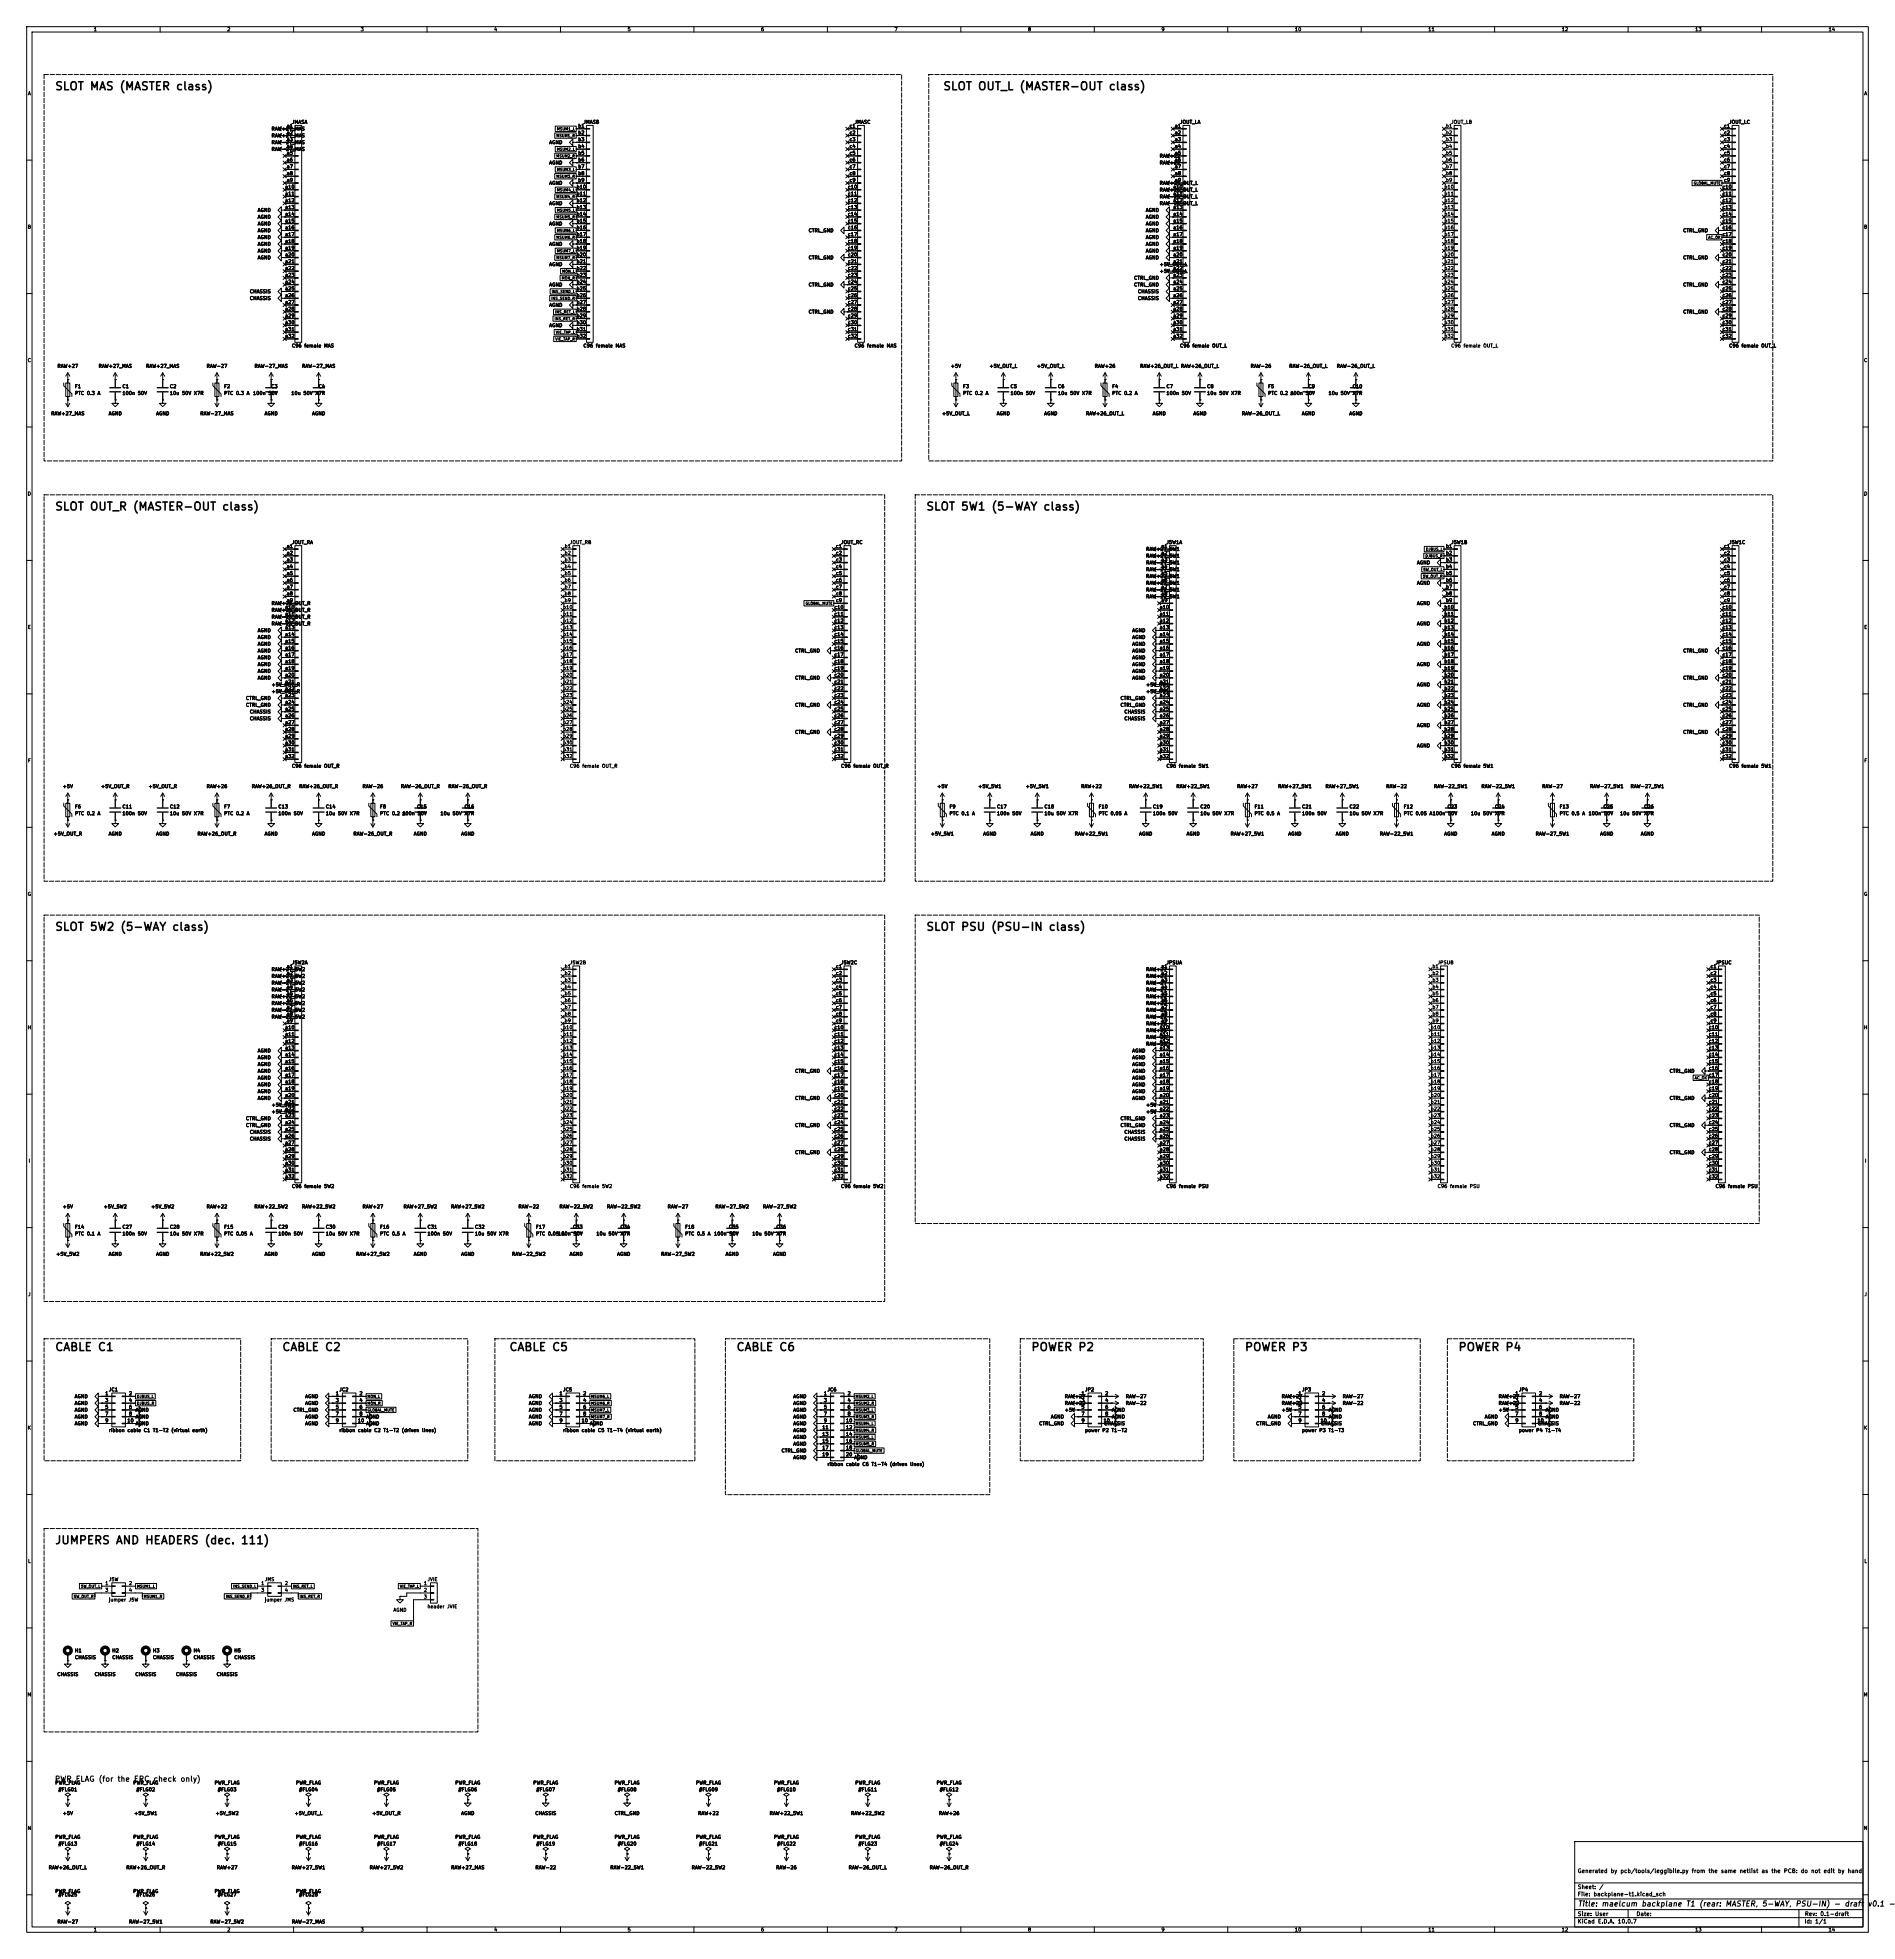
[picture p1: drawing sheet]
<svg xmlns="http://www.w3.org/2000/svg" width="710mm" height="734mm" viewBox="0 0 710 734" stroke-linecap="round" stroke-linejoin="round" font-family="sans-serif">
<defs><g id="words">
<g font-size="3">
<text x="20.4" y="34.5">SLOT MAS (MASTER class)</text>
<text x="353.2" y="34.5">SLOT OUT_L (MASTER-OUT class)</text>
<text x="20.4" y="192">SLOT OUT_R (MASTER-OUT class)</text>
<text x="346.8" y="192">SLOT 5W1 (5-WAY class)</text>
<text x="20.4" y="349.5">SLOT 5W2 (5-WAY class)</text>
<text x="346.8" y="349.5">SLOT PSU (PSU-IN class)</text>
<text x="20.4" y="507">CABLE C1</text>
<text x="105.5" y="507">CABLE C2</text>
<text x="190.6" y="507">CABLE C5</text>
<text x="275.7" y="507">CABLE C6</text>
<text x="386.2" y="507">POWER P2</text>
<text x="466.2" y="507">POWER P3</text>
<text x="546.2" y="507">POWER P4</text>
<text x="20.4" y="579.4">JUMPERS AND HEADERS (dec. 111)</text>
</g>
<g font-size="2">
<text x="20.4" y="668.1">PWR_FLAG (for the ERC check only)</text>
<text x="591" y="714.9">Title: maelcum backplane T1 (rear: MASTER, 5-WAY, PSU-IN) - draft</text>
<text x="699.5" y="714.9">v0.1 -</text>
</g>
<g font-size="1.5">
<text x="591" y="702.2">Generated by pcb/tools/leggibile.py from the same netlist as the PCB: do not edit by hand</text>
<text x="591" y="710.9">File: backplane-t1.kicad_sch</text>
<text x="591" y="708.2">Sheet: /</text>
<text x="591" y="718.3">Size: User</text>
<text x="613" y="718.3">Date:</text>
<text x="676" y="718.3">Rev: 0.1-draft</text>
<text x="591" y="721.1">KiCad E.D.A. 10.0.7</text>
<text x="676" y="721.1">Id: 1/1</text>
</g>
<g font-size="1.3">
<text x="35" y="12">1</text>
<text x="85" y="12">2</text>
<text x="135" y="12">3</text>
<text x="185" y="12">4</text>
<text x="235" y="12">5</text>
<text x="285" y="12">6</text>
<text x="335" y="12">7</text>
<text x="385" y="12">8</text>
<text x="435" y="12">9</text>
<text x="485" y="12">10</text>
<text x="535" y="12">11</text>
<text x="585" y="12">12</text>
<text x="635" y="12">13</text>
<text x="685" y="12">14</text>
<text x="10.3" y="36">A</text>
<text x="698.3" y="36">A</text>
<text x="109.2" y="46.7">JMASA</text>
<text x="218.4" y="46.7">JMASB</text>
<text x="320" y="46.7">JMASC</text>
<text x="441.9" y="46.7">JOUT_LA</text>
<text x="543.5" y="46.7">JOUT_LB</text>
<text x="647.7" y="46.7">JOUT_LC</text>
<text x="101.6" y="49.2">RAW+27_MAS</text>
<text x="101.6" y="51.8">RAW+27_MAS</text>
<text x="107.3" y="48.1">a1</text>
<text x="107.3" y="50.7">a2</text>
<text x="107.3" y="53.2">a3</text>
<text x="216.5" y="48.1">b1</text>
<text x="216.5" y="50.7">b2</text>
<text x="216.5" y="53.2">b3</text>
<text x="318.1" y="48.1">c1</text>
<text x="318.1" y="50.7">c2</text>
<text x="318.1" y="53.2">c3</text>
<text x="440" y="48.1">a1</text>
<text x="440" y="50.7">a2</text>
<text x="440" y="53.2">a3</text>
<text x="541.6" y="48.1">b1</text>
<text x="541.6" y="50.7">b2</text>
<text x="541.6" y="53.2">b3</text>
<text x="645.8" y="48.1">c1</text>
<text x="645.8" y="50.7">c2</text>
<text x="645.8" y="53.2">c3</text>
<text x="101.6" y="54.3">RAW-27_MAS</text>
<text x="101.6" y="56.8">RAW-27_MAS</text>
<text x="107.3" y="55.7">a4</text>
<text x="107.3" y="58.3">a5</text>
<text x="205.6" y="54.3">AGND</text>
<text x="216.5" y="55.7">b4</text>
<text x="216.5" y="58.3">b5</text>
<text x="318.1" y="55.7">c4</text>
<text x="318.1" y="58.3">c5</text>
<text x="434.3" y="59.4">RAW+22</text>
<text x="440" y="55.7">a4</text>
<text x="440" y="58.3">a5</text>
<text x="541.6" y="55.7">b4</text>
<text x="541.6" y="58.3">b5</text>
<text x="645.8" y="55.7">c4</text>
<text x="645.8" y="58.3">c5</text>
<text x="107.3" y="60.8">a6</text>
<text x="107.3" y="63.4">a7</text>
<text x="107.3" y="65.9">a8</text>
<text x="205.6" y="61.9">AGND</text>
<text x="216.5" y="60.8">b6</text>
<text x="216.5" y="63.4">b7</text>
<text x="216.5" y="65.9">b8</text>
<text x="318.1" y="60.8">c6</text>
<text x="318.1" y="63.4">c7</text>
<text x="318.1" y="65.9">c8</text>
<text x="434.3" y="61.9">RAW+22</text>
<text x="440" y="60.8">a6</text>
<text x="440" y="63.4">a7</text>
<text x="440" y="65.9">a8</text>
<text x="541.6" y="60.8">b6</text>
<text x="541.6" y="63.4">b7</text>
<text x="541.6" y="65.9">b8</text>
<text x="645.8" y="60.8">c6</text>
<text x="645.8" y="63.4">c7</text>
<text x="645.8" y="65.9">c8</text>
<text x="106.7" y="71">a10</text>
<text x="107.3" y="68.4">a9</text>
<text x="205.6" y="69.5">AGND</text>
<text x="215.9" y="71">b10</text>
<text x="216.5" y="68.4">b9</text>
<text x="317.5" y="71">c10</text>
<text x="318.1" y="68.4">c9</text>
<text x="434.3" y="69.5">RAW+26_OUT_L</text>
<text x="439.4" y="71">a10</text>
<text x="440" y="68.4">a9</text>
<text x="541" y="71">b10</text>
<text x="541.6" y="68.4">b9</text>
<text x="645.2" y="71">c10</text>
<text x="645.8" y="68.4">c9</text>
<text x="106.7" y="73.5">a11</text>
<text x="106.7" y="76.1">a12</text>
<text x="205.6" y="77.2">AGND</text>
<text x="215.9" y="73.5">b11</text>
<text x="215.9" y="76.1">b12</text>
<text x="317.5" y="73.5">c11</text>
<text x="317.5" y="76.1">c12</text>
<text x="434.3" y="77.2">RAW-26_OUT_L</text>
<text x="434.3" y="74.6">RAW-26_OUT_L</text>
<text x="434.3" y="72.1">RAW+26_OUT_L</text>
<text x="439.4" y="73.5">a11</text>
<text x="439.4" y="76.1">a12</text>
<text x="541" y="73.5">b11</text>
<text x="541" y="76.1">b12</text>
<text x="645.2" y="73.5">c11</text>
<text x="645.2" y="76.1">c12</text>
<text x="96.4" y="82.2">AGND</text>
<text x="96.4" y="79.7">AGND</text>
<text x="106.7" y="78.6">a13</text>
<text x="106.7" y="81.1">a14</text>
<text x="106.7" y="83.7">a15</text>
<text x="215.9" y="78.6">b13</text>
<text x="215.9" y="81.1">b14</text>
<text x="215.9" y="83.7">b15</text>
<text x="317.5" y="78.6">c13</text>
<text x="317.5" y="81.1">c14</text>
<text x="317.5" y="83.7">c15</text>
<text x="429.1" y="79.7">AGND</text>
<text x="429.1" y="82.2">AGND</text>
<text x="439.4" y="78.6">a13</text>
<text x="439.4" y="81.1">a14</text>
<text x="439.4" y="83.7">a15</text>
<text x="541" y="78.6">b13</text>
<text x="541" y="81.1">b14</text>
<text x="541" y="83.7">b15</text>
<text x="645.2" y="78.6">c13</text>
<text x="645.2" y="81.1">c14</text>
<text x="645.2" y="83.7">c15</text>
<text x="10.2" y="86">B</text>
<text x="96.4" y="84.8">AGND</text>
<text x="96.4" y="89.9">AGND</text>
<text x="96.4" y="87.3">AGND</text>
<text x="106.7" y="86.2">a16</text>
<text x="106.7" y="88.8">a17</text>
<text x="205.6" y="84.8">AGND</text>
<text x="215.9" y="86.2">b16</text>
<text x="215.9" y="88.8">b17</text>
<text x="302.8" y="87.3">CTRL_GND</text>
<text x="317.5" y="86.2">c16</text>
<text x="317.5" y="88.8">c17</text>
<text x="429.1" y="87.3">AGND</text>
<text x="429.1" y="84.8">AGND</text>
<text x="429.1" y="89.9">AGND</text>
<text x="439.4" y="86.2">a16</text>
<text x="439.4" y="88.8">a17</text>
<text x="541" y="86.2">b16</text>
<text x="541" y="88.8">b17</text>
<text x="630.5" y="87.3">CTRL_GND</text>
<text x="645.2" y="86.2">c16</text>
<text x="645.2" y="88.8">c17</text>
<text x="698.2" y="86">B</text>
<text x="96.4" y="92.4">AGND</text>
<text x="96.4" y="94.9">AGND</text>
<text x="106.7" y="91.3">a18</text>
<text x="106.7" y="93.8">a19</text>
<text x="205.6" y="92.4">AGND</text>
<text x="215.9" y="91.3">b18</text>
<text x="215.9" y="93.8">b19</text>
<text x="317.5" y="91.3">c18</text>
<text x="317.5" y="93.8">c19</text>
<text x="429.1" y="94.9">AGND</text>
<text x="429.1" y="92.4">AGND</text>
<text x="439.4" y="91.3">a18</text>
<text x="439.4" y="93.8">a19</text>
<text x="541" y="91.3">b18</text>
<text x="541" y="93.8">b19</text>
<text x="645.2" y="91.3">c18</text>
<text x="645.2" y="93.8">c19</text>
<text x="96.4" y="97.5">AGND</text>
<text x="106.7" y="96.4">a20</text>
<text x="106.7" y="98.9">a21</text>
<text x="106.7" y="101.5">a22</text>
<text x="205.6" y="100">AGND</text>
<text x="215.9" y="96.4">b20</text>
<text x="215.9" y="98.9">b21</text>
<text x="215.9" y="101.5">b22</text>
<text x="302.8" y="97.5">CTRL_GND</text>
<text x="317.5" y="96.4">c20</text>
<text x="317.5" y="98.9">c21</text>
<text x="317.5" y="101.5">c22</text>
<text x="429.1" y="97.5">AGND</text>
<text x="434.3" y="100">+5V_OUT_L</text>
<text x="439.4" y="96.4">a20</text>
<text x="439.4" y="98.9">a21</text>
<text x="439.4" y="101.5">a22</text>
<text x="541" y="96.4">b20</text>
<text x="541" y="98.9">b21</text>
<text x="541" y="101.5">b22</text>
<text x="630.5" y="97.5">CTRL_GND</text>
<text x="645.2" y="96.4">c20</text>
<text x="645.2" y="98.9">c21</text>
<text x="645.2" y="101.5">c22</text>
<text x="106.7" y="104">a23</text>
<text x="106.7" y="106.5">a24</text>
<text x="205.6" y="107.6">AGND</text>
<text x="215.9" y="104">b23</text>
<text x="215.9" y="106.5">b24</text>
<text x="302.8" y="107.6">CTRL_GND</text>
<text x="317.5" y="104">c23</text>
<text x="317.5" y="106.5">c24</text>
<text x="424.7" y="107.6">CTRL_GND</text>
<text x="424.7" y="105.1">CTRL_GND</text>
<text x="434.3" y="102.6">+5V_OUT_L</text>
<text x="439.4" y="104">a23</text>
<text x="439.4" y="106.5">a24</text>
<text x="541" y="104">b23</text>
<text x="541" y="106.5">b24</text>
<text x="630.5" y="107.6">CTRL_GND</text>
<text x="645.2" y="104">c23</text>
<text x="645.2" y="106.5">c24</text>
<text x="93.4" y="112.7">CHASSIS</text>
<text x="93.4" y="110.2">CHASSIS</text>
<text x="106.7" y="109.1">a25</text>
<text x="106.7" y="111.6">a26</text>
<text x="215.9" y="109.1">b25</text>
<text x="215.9" y="111.6">b26</text>
<text x="317.5" y="109.1">c25</text>
<text x="317.5" y="111.6">c26</text>
<text x="426.2" y="112.7">CHASSIS</text>
<text x="426.2" y="110.2">CHASSIS</text>
<text x="439.4" y="109.1">a25</text>
<text x="439.4" y="111.6">a26</text>
<text x="541" y="109.1">b25</text>
<text x="541" y="111.6">b26</text>
<text x="645.2" y="109.1">c25</text>
<text x="645.2" y="111.6">c26</text>
<text x="106.7" y="114.2">a27</text>
<text x="106.7" y="116.7">a28</text>
<text x="106.7" y="119.2">a29</text>
<text x="205.6" y="115.3">AGND</text>
<text x="215.9" y="114.2">b27</text>
<text x="215.9" y="116.7">b28</text>
<text x="215.9" y="119.2">b29</text>
<text x="302.8" y="117.8">CTRL_GND</text>
<text x="317.5" y="114.2">c27</text>
<text x="317.5" y="116.7">c28</text>
<text x="317.5" y="119.2">c29</text>
<text x="439.4" y="114.2">a27</text>
<text x="439.4" y="116.7">a28</text>
<text x="439.4" y="119.2">a29</text>
<text x="541" y="114.2">b27</text>
<text x="541" y="116.7">b28</text>
<text x="541" y="119.2">b29</text>
<text x="630.5" y="117.8">CTRL_GND</text>
<text x="645.2" y="114.2">c27</text>
<text x="645.2" y="116.7">c28</text>
<text x="645.2" y="119.2">c29</text>
<text x="106.7" y="121.8">a30</text>
<text x="106.7" y="124.3">a31</text>
<text x="205.6" y="122.9">AGND</text>
<text x="215.9" y="121.8">b30</text>
<text x="215.9" y="124.3">b31</text>
<text x="317.5" y="121.8">c30</text>
<text x="317.5" y="124.3">c31</text>
<text x="439.4" y="121.8">a30</text>
<text x="439.4" y="124.3">a31</text>
<text x="541" y="121.8">b30</text>
<text x="541" y="124.3">b31</text>
<text x="645.2" y="121.8">c30</text>
<text x="645.2" y="124.3">c31</text>
<text x="106.7" y="126.9">a32</text>
<text x="109.2" y="130.5">C96 female MAS</text>
<text x="215.9" y="126.9">b32</text>
<text x="218.4" y="130.5">C96 female MAS</text>
<text x="317.5" y="126.9">c32</text>
<text x="320" y="130.5">C96 female MAS</text>
<text x="439.4" y="126.9">a32</text>
<text x="441.9" y="130.5">C96 female OUT_L</text>
<text x="541" y="126.9">b32</text>
<text x="543.5" y="130.5">C96 female OUT_L</text>
<text x="645.2" y="126.9">c32</text>
<text x="647.7" y="130.5">C96 female OUT_L</text>
<text x="10.2" y="136">C</text>
<text x="698.2" y="136">C</text>
<text x="21.4" y="138.1">RAW+27</text>
<text x="36.8" y="138.1">RAW+27_MAS</text>
<text x="54.6" y="138.1">RAW+27_MAS</text>
<text x="77.3" y="138.1">RAW-27</text>
<text x="95.2" y="138.1">RAW-27_MAS</text>
<text x="113" y="138.1">RAW-27_MAS</text>
<text x="356.1" y="138.1">+5V</text>
<text x="370.6" y="138.1">+5V_OUT_L</text>
<text x="388.3" y="138.1">+5V_OUT_L</text>
<text x="410" y="138.1">RAW+26</text>
<text x="427" y="138.1">RAW+26_OUT_L RAW+26_OUT_L</text>
<text x="468.4" y="138.1">RAW-26</text>
<text x="482.9" y="138.1">RAW-26_OUT_L</text>
<text x="500.7" y="138.1">RAW-26_OUT_L</text>
<text x="27.9" y="145.7">F1</text>
<text x="27.9" y="148.3">PTC 0.3 A</text>
<text x="45.7" y="145.7">C1</text>
<text x="45.7" y="148.3">100n 50V</text>
<text x="63.5" y="145.7">C2</text>
<text x="63.5" y="148.3">10u 50V X7R</text>
<text x="83.8" y="145.7">F2</text>
<text x="83.8" y="148.3">PTC 0.3 A</text>
<text x="94.6" y="148.3">100n 50V</text>
<text x="101.4" y="145.7">C3</text>
<text x="109" y="148.3">10u 50V X7R</text>
<text x="119.2" y="145.7">C4</text>
<text x="360.7" y="145.7">F3</text>
<text x="360.7" y="148.3">PTC 0.2 A</text>
<text x="378.4" y="145.7">C5</text>
<text x="378.4" y="148.3">100n 50V</text>
<text x="396.2" y="145.7">C6</text>
<text x="396.2" y="148.3">10u 50V X7R</text>
<text x="416.5" y="145.7">F4</text>
<text x="416.5" y="148.3">PTC 0.2 A</text>
<text x="436.9" y="145.7">C7</text>
<text x="436.9" y="148.3">100n 50V</text>
<text x="452.1" y="145.7">C8</text>
<text x="452.1" y="148.3">10u 50V X7R</text>
<text x="475" y="145.7">F5</text>
<text x="475" y="148.3">PTC 0.2 100n 50V</text>
<text x="483.4" y="148.3">A</text>
<text x="490" y="145.7">C9</text>
<text x="497.6" y="148.3">10u 50V X7R</text>
<text x="506.6" y="145.7">C10</text>
<text x="19" y="155.9">RAW+27_MAS</text>
<text x="40.6" y="155.9">AGND</text>
<text x="58.4" y="155.9">AGND</text>
<text x="74.9" y="155.9">RAW-27_MAS</text>
<text x="99" y="155.9">AGND</text>
<text x="116.8" y="155.9">AGND</text>
<text x="352.8" y="155.9">+5V_OUT_L</text>
<text x="373.3" y="155.9">AGND</text>
<text x="391.1" y="155.9">AGND</text>
<text x="406.7" y="155.9">RAW+26_OUT_L</text>
<text x="431.7" y="155.9">AGND</text>
<text x="447" y="155.9">AGND</text>
<text x="465.1" y="155.9">RAW-26_OUT_L</text>
<text x="487.6" y="155.9">AGND</text>
<text x="505.4" y="155.9">AGND</text>
<text x="10.2" y="186">D</text>
<text x="698.2" y="186">D</text>
<text x="107.3" y="205.6">a1</text>
<text x="107.3" y="208.1">a2</text>
<text x="109.2" y="204.2">JOUT_RA</text>
<text x="211.4" y="205.6">b1</text>
<text x="211.4" y="208.1">b2</text>
<text x="213.3" y="204.2">JOUT_RB</text>
<text x="313" y="205.6">c1</text>
<text x="313" y="208.1">c2</text>
<text x="314.9" y="204.2">JOUT_RC</text>
<text x="429.2" y="206.7">RAW+27_5W1</text>
<text x="429.2" y="209.2">RAW+27_5W1</text>
<text x="434.9" y="205.6">a1</text>
<text x="434.9" y="208.1">a2</text>
<text x="436.9" y="204.2">J5W1A</text>
<text x="541.6" y="205.6">b1</text>
<text x="541.6" y="208.1">b2</text>
<text x="543.5" y="204.2">J5W1B</text>
<text x="645.8" y="205.6">c1</text>
<text x="645.8" y="208.1">c2</text>
<text x="647.7" y="204.2">J5W1C</text>
<text x="107.3" y="210.7">a3</text>
<text x="107.3" y="213.2">a4</text>
<text x="107.3" y="215.8">a5</text>
<text x="211.4" y="210.7">b3</text>
<text x="211.4" y="213.2">b4</text>
<text x="211.4" y="215.8">b5</text>
<text x="313" y="210.7">c3</text>
<text x="313" y="213.2">c4</text>
<text x="313" y="215.8">c5</text>
<text x="429.2" y="214.3">RAW-27_5W1</text>
<text x="429.2" y="211.8">RAW-27_5W1</text>
<text x="434.9" y="210.7">a3</text>
<text x="434.9" y="213.2">a4</text>
<text x="434.9" y="215.8">a5</text>
<text x="530.7" y="211.8">AGND</text>
<text x="541.6" y="210.7">b3</text>
<text x="541.6" y="213.2">b4</text>
<text x="541.6" y="215.8">b5</text>
<text x="645.8" y="210.7">c3</text>
<text x="645.8" y="213.2">c4</text>
<text x="645.8" y="215.8">c5</text>
<text x="107.3" y="218.3">a6</text>
<text x="107.3" y="220.8">a7</text>
<text x="211.4" y="218.3">b6</text>
<text x="211.4" y="220.8">b7</text>
<text x="313" y="218.3">c6</text>
<text x="313" y="220.8">c7</text>
<text x="429.2" y="219.4">RAW+22_5W1</text>
<text x="429.2" y="216.9">RAW+22_5W1</text>
<text x="429.2" y="221.9">RAW-22_5W1</text>
<text x="434.9" y="218.3">a6</text>
<text x="434.9" y="220.8">a7</text>
<text x="530.7" y="219.4">AGND</text>
<text x="541.6" y="218.3">b6</text>
<text x="541.6" y="220.8">b7</text>
<text x="645.8" y="218.3">c6</text>
<text x="645.8" y="220.8">c7</text>
<text x="101.6" y="227">RAW+26_OUT_R</text>
<text x="107.3" y="223.4">a8</text>
<text x="107.3" y="225.9">a9</text>
<text x="211.4" y="223.4">b8</text>
<text x="211.4" y="225.9">b9</text>
<text x="313" y="223.4">c8</text>
<text x="313" y="225.9">c9</text>
<text x="429.2" y="224.5">RAW-22_5W1</text>
<text x="434.9" y="223.4">a8</text>
<text x="434.9" y="225.9">a9</text>
<text x="530.7" y="227">AGND</text>
<text x="541.6" y="223.4">b8</text>
<text x="541.6" y="225.9">b9</text>
<text x="645.8" y="223.4">c8</text>
<text x="645.8" y="225.9">c9</text>
<text x="101.6" y="232.1">RAW-26_OUT_R</text>
<text x="101.6" y="229.6">RAW+26_OUT_R</text>
<text x="106.7" y="228.5">a10</text>
<text x="106.7" y="231">a11</text>
<text x="106.7" y="233.5">a12</text>
<text x="210.8" y="228.5">b10</text>
<text x="210.8" y="231">b11</text>
<text x="210.8" y="233.5">b12</text>
<text x="312.4" y="228.5">c10</text>
<text x="312.4" y="231">c11</text>
<text x="312.4" y="233.5">c12</text>
<text x="434.3" y="228.5">a10</text>
<text x="434.3" y="231">a11</text>
<text x="434.3" y="233.5">a12</text>
<text x="541" y="228.5">b10</text>
<text x="541" y="231">b11</text>
<text x="541" y="233.5">b12</text>
<text x="645.2" y="228.5">c10</text>
<text x="645.2" y="231">c11</text>
<text x="645.2" y="233.5">c12</text>
<text x="10.3" y="236">E</text>
<text x="96.4" y="239.7">AGND</text>
<text x="96.4" y="237.2">AGND</text>
<text x="101.6" y="234.6">RAW-26_OUT_R</text>
<text x="106.7" y="236.1">a13</text>
<text x="106.7" y="238.6">a14</text>
<text x="210.8" y="236.1">b13</text>
<text x="210.8" y="238.6">b14</text>
<text x="312.4" y="236.1">c13</text>
<text x="312.4" y="238.6">c14</text>
<text x="424.1" y="239.7">AGND</text>
<text x="424.1" y="237.2">AGND</text>
<text x="434.3" y="236.1">a13</text>
<text x="434.3" y="238.6">a14</text>
<text x="530.7" y="234.6">AGND</text>
<text x="541" y="236.1">b13</text>
<text x="541" y="238.6">b14</text>
<text x="645.2" y="236.1">c13</text>
<text x="645.2" y="238.6">c14</text>
<text x="698.3" y="236">E</text>
<text x="96.4" y="242.3">AGND</text>
<text x="96.4" y="244.8">AGND</text>
<text x="106.7" y="241.2">a15</text>
<text x="106.7" y="243.7">a16</text>
<text x="210.8" y="241.2">b15</text>
<text x="210.8" y="243.7">b16</text>
<text x="297.7" y="244.8">CTRL_GND</text>
<text x="312.4" y="241.2">c15</text>
<text x="312.4" y="243.7">c16</text>
<text x="424.1" y="242.3">AGND</text>
<text x="424.1" y="244.8">AGND</text>
<text x="434.3" y="241.2">a15</text>
<text x="434.3" y="243.7">a16</text>
<text x="530.7" y="242.3">AGND</text>
<text x="541" y="241.2">b15</text>
<text x="541" y="243.7">b16</text>
<text x="630.5" y="244.8">CTRL_GND</text>
<text x="645.2" y="241.2">c15</text>
<text x="645.2" y="243.7">c16</text>
<text x="96.4" y="247.3">AGND</text>
<text x="96.4" y="249.9">AGND</text>
<text x="106.7" y="246.2">a17</text>
<text x="106.7" y="248.8">a18</text>
<text x="106.7" y="251.3">a19</text>
<text x="210.8" y="246.2">b17</text>
<text x="210.8" y="248.8">b18</text>
<text x="210.8" y="251.3">b19</text>
<text x="312.4" y="246.2">c17</text>
<text x="312.4" y="248.8">c18</text>
<text x="312.4" y="251.3">c19</text>
<text x="424.1" y="249.9">AGND</text>
<text x="424.1" y="247.3">AGND</text>
<text x="434.3" y="246.2">a17</text>
<text x="434.3" y="248.8">a18</text>
<text x="434.3" y="251.3">a19</text>
<text x="530.7" y="249.9">AGND</text>
<text x="541" y="246.2">b17</text>
<text x="541" y="248.8">b18</text>
<text x="541" y="251.3">b19</text>
<text x="645.2" y="246.2">c17</text>
<text x="645.2" y="248.8">c18</text>
<text x="645.2" y="251.3">c19</text>
<text x="96.4" y="252.4">AGND</text>
<text x="96.4" y="255">AGND</text>
<text x="101.6" y="257.5">+5V_OUT_R</text>
<text x="106.7" y="253.9">a20</text>
<text x="106.7" y="256.4">a21</text>
<text x="210.8" y="253.9">b20</text>
<text x="210.8" y="256.4">b21</text>
<text x="297.7" y="255">CTRL_GND</text>
<text x="312.4" y="253.9">c20</text>
<text x="312.4" y="256.4">c21</text>
<text x="424.1" y="252.4">AGND</text>
<text x="424.1" y="255">AGND</text>
<text x="429.2" y="257.5">+5V_5W1</text>
<text x="434.3" y="253.9">a20</text>
<text x="434.3" y="256.4">a21</text>
<text x="530.7" y="257.5">AGND</text>
<text x="541" y="253.9">b20</text>
<text x="541" y="256.4">b21</text>
<text x="630.5" y="255">CTRL_GND</text>
<text x="645.2" y="253.9">c20</text>
<text x="645.2" y="256.4">c21</text>
<text x="92" y="262.6">CTRL_GND</text>
<text x="101.6" y="260">+5V_OUT_R</text>
<text x="106.7" y="258.9">a22</text>
<text x="106.7" y="261.5">a23</text>
<text x="210.8" y="258.9">b22</text>
<text x="210.8" y="261.5">b23</text>
<text x="312.4" y="258.9">c22</text>
<text x="312.4" y="261.5">c23</text>
<text x="419.6" y="262.6">CTRL_GND</text>
<text x="429.2" y="260">+5V_5W1</text>
<text x="434.3" y="258.9">a22</text>
<text x="434.3" y="261.5">a23</text>
<text x="541" y="258.9">b22</text>
<text x="541" y="261.5">b23</text>
<text x="645.2" y="258.9">c22</text>
<text x="645.2" y="261.5">c23</text>
<text x="92" y="265.1">CTRL_GND</text>
<text x="93.4" y="267.7">CHASSIS</text>
<text x="106.7" y="264">a24</text>
<text x="106.7" y="266.6">a25</text>
<text x="106.7" y="269.1">a26</text>
<text x="210.8" y="264">b24</text>
<text x="210.8" y="266.6">b25</text>
<text x="210.8" y="269.1">b26</text>
<text x="297.7" y="265.1">CTRL_GND</text>
<text x="312.4" y="264">c24</text>
<text x="312.4" y="266.6">c25</text>
<text x="312.4" y="269.1">c26</text>
<text x="419.6" y="265.1">CTRL_GND</text>
<text x="421.1" y="267.7">CHASSIS</text>
<text x="434.3" y="264">a24</text>
<text x="434.3" y="266.6">a25</text>
<text x="434.3" y="269.1">a26</text>
<text x="530.7" y="265.1">AGND</text>
<text x="541" y="264">b24</text>
<text x="541" y="266.6">b25</text>
<text x="541" y="269.1">b26</text>
<text x="630.5" y="265.1">CTRL_GND</text>
<text x="645.2" y="264">c24</text>
<text x="645.2" y="266.6">c25</text>
<text x="645.2" y="269.1">c26</text>
<text x="93.4" y="270.2">CHASSIS</text>
<text x="106.7" y="271.6">a27</text>
<text x="106.7" y="274.2">a28</text>
<text x="210.8" y="271.6">b27</text>
<text x="210.8" y="274.2">b28</text>
<text x="297.7" y="275.3">CTRL_GND</text>
<text x="312.4" y="271.6">c27</text>
<text x="312.4" y="274.2">c28</text>
<text x="421.1" y="270.2">CHASSIS</text>
<text x="434.3" y="271.6">a27</text>
<text x="434.3" y="274.2">a28</text>
<text x="530.7" y="272.7">AGND</text>
<text x="541" y="271.6">b27</text>
<text x="541" y="274.2">b28</text>
<text x="630.5" y="275.3">CTRL_GND</text>
<text x="645.2" y="271.6">c27</text>
<text x="645.2" y="274.2">c28</text>
<text x="106.7" y="276.7">a29</text>
<text x="106.7" y="279.3">a30</text>
<text x="106.7" y="281.8">a31</text>
<text x="210.8" y="276.7">b29</text>
<text x="210.8" y="279.3">b30</text>
<text x="210.8" y="281.8">b31</text>
<text x="312.4" y="276.7">c29</text>
<text x="312.4" y="279.3">c30</text>
<text x="312.4" y="281.8">c31</text>
<text x="434.3" y="276.7">a29</text>
<text x="434.3" y="279.3">a30</text>
<text x="434.3" y="281.8">a31</text>
<text x="530.7" y="280.4">AGND</text>
<text x="541" y="276.7">b29</text>
<text x="541" y="279.3">b30</text>
<text x="541" y="281.8">b31</text>
<text x="645.2" y="276.7">c29</text>
<text x="645.2" y="279.3">c30</text>
<text x="645.2" y="281.8">c31</text>
<text x="10.3" y="286">F</text>
<text x="106.7" y="284.3">a32</text>
<text x="109.2" y="288">C96 female OUT_R</text>
<text x="210.8" y="284.3">b32</text>
<text x="213.3" y="288">C96 female OUT_R</text>
<text x="312.4" y="284.3">c32</text>
<text x="314.9" y="288">C96 female OUT_R</text>
<text x="434.3" y="284.3">a32</text>
<text x="436.9" y="288">C96 female 5W1</text>
<text x="541" y="284.3">b32</text>
<text x="543.5" y="288">C96 female 5W1</text>
<text x="645.2" y="284.3">c32</text>
<text x="647.7" y="288">C96 female 5W1</text>
<text x="698.3" y="286">F</text>
<text x="23.3" y="295.6">+5V</text>
<text x="37.7" y="295.6">+5V_OUT_R</text>
<text x="55.5" y="295.6">+5V_OUT_R</text>
<text x="77.3" y="295.6">RAW+26</text>
<text x="94.2" y="295.6">RAW+26_OUT_R</text>
<text x="111.9" y="295.6">RAW+26_OUT_R</text>
<text x="135.7" y="295.6">RAW-26</text>
<text x="150" y="295.6">RAW-26_OUT_R</text>
<text x="167.8" y="295.6">RAW-26_OUT_R</text>
<text x="351" y="295.6">+5V</text>
<text x="366.4" y="295.6">+5V_5W1</text>
<text x="384.1" y="295.6">+5V_5W1</text>
<text x="404.9" y="295.6">RAW+22</text>
<text x="422.8" y="295.6">RAW+22_5W1</text>
<text x="440.6" y="295.6">RAW+22_5W1</text>
<text x="463.3" y="295.6">RAW+27</text>
<text x="478.7" y="295.6">RAW+27_5W1</text>
<text x="496.5" y="295.6">RAW+27_5W1</text>
<text x="519.2" y="295.6">RAW-22</text>
<text x="537.1" y="295.6">RAW-22_5W1</text>
<text x="554.9" y="295.6">RAW-22_5W1</text>
<text x="577.6" y="295.6">RAW-27</text>
<text x="595.5" y="295.6">RAW-27_5W1</text>
<text x="610.8" y="295.6">RAW-27_5W1</text>
<text x="27.9" y="303.2">F6</text>
<text x="27.9" y="305.8">PTC 0.2 A</text>
<text x="45.7" y="303.2">C11</text>
<text x="45.7" y="305.8">100n 50V</text>
<text x="63.5" y="303.2">C12</text>
<text x="63.5" y="305.8">10u 50V X7R</text>
<text x="83.8" y="303.2">F7</text>
<text x="83.8" y="305.8">PTC 0.2 A</text>
<text x="104.1" y="303.2">C13</text>
<text x="104.1" y="305.8">100n 50V</text>
<text x="121.9" y="303.2">C14</text>
<text x="121.9" y="305.8">10u 50V X7R</text>
<text x="142.2" y="303.2">F8</text>
<text x="142.2" y="305.8">PTC 0.2 100n 50V</text>
<text x="150.7" y="305.8">A</text>
<text x="156.1" y="303.2">C15</text>
<text x="164.9" y="305.8">10u 50V X7R</text>
<text x="173.9" y="303.2">C16</text>
<text x="355.6" y="303.2">F9</text>
<text x="355.6" y="305.8">PTC 0.1 A</text>
<text x="373.4" y="303.2">C17</text>
<text x="373.4" y="305.8">100n 50V</text>
<text x="391.1" y="303.2">C18</text>
<text x="391.1" y="305.8">10u 50V X7R</text>
<text x="411.5" y="303.2">F10</text>
<text x="411.5" y="305.8">PTC 0.05 A</text>
<text x="431.8" y="303.2">C19</text>
<text x="431.8" y="305.8">100n 50V</text>
<text x="449.6" y="303.2">C20</text>
<text x="449.6" y="305.8">10u 50V X7R</text>
<text x="469.9" y="303.2">F11</text>
<text x="469.9" y="305.8">PTC 0.5 A</text>
<text x="487.7" y="303.2">C21</text>
<text x="487.7" y="305.8">100n 50V</text>
<text x="505.4" y="303.2">C22</text>
<text x="505.4" y="305.8">10u 50V X7R</text>
<text x="525.8" y="303.2">F12</text>
<text x="525.8" y="305.8">PTC 0.05 A100n 50V</text>
<text x="542.2" y="303.2">C23</text>
<text x="550.9" y="305.8">10u 50V X7R</text>
<text x="560" y="303.2">C24</text>
<text x="584.2" y="303.2">F13</text>
<text x="584.2" y="305.8">PTC 0.5 A</text>
<text x="595" y="305.8">100n 50V</text>
<text x="600.6" y="303.2">C25</text>
<text x="606.8" y="305.8">10u 50V X7R</text>
<text x="615.8" y="303.2">C26</text>
<text x="19.9" y="313.4">+5V_OUT_R</text>
<text x="40.6" y="313.4">AGND</text>
<text x="58.4" y="313.4">AGND</text>
<text x="73.8" y="313.4">RAW+26_OUT_R</text>
<text x="99" y="313.4">AGND</text>
<text x="116.8" y="313.4">AGND</text>
<text x="132.3" y="313.4">RAW-26_OUT_R</text>
<text x="154.9" y="313.4">AGND</text>
<text x="172.7" y="313.4">AGND</text>
<text x="348.6" y="313.4">+5V_5W1</text>
<text x="368.2" y="313.4">AGND</text>
<text x="386" y="313.4">AGND</text>
<text x="402.5" y="313.4">RAW+22_5W1</text>
<text x="426.7" y="313.4">AGND</text>
<text x="444.4" y="313.4">AGND</text>
<text x="460.9" y="313.4">RAW+27_5W1</text>
<text x="482.5" y="313.4">AGND</text>
<text x="500.3" y="313.4">AGND</text>
<text x="516.8" y="313.4">RAW-22_5W1</text>
<text x="541" y="313.4">AGND</text>
<text x="558.7" y="313.4">AGND</text>
<text x="575.2" y="313.4">RAW-27_5W1</text>
<text x="599.4" y="313.4">AGND</text>
<text x="614.6" y="313.4">AGND</text>
<text x="10.2" y="336">G</text>
<text x="698.2" y="336">G</text>
<text x="101.6" y="364.2">RAW+27_5W2</text>
<text x="107.3" y="363.1">a1</text>
<text x="107.3" y="365.6">a2</text>
<text x="109.2" y="361.6">J5W2A</text>
<text x="211.4" y="363.1">b1</text>
<text x="211.4" y="365.6">b2</text>
<text x="213.3" y="361.6">J5W2B</text>
<text x="313" y="363.1">c1</text>
<text x="313" y="365.6">c2</text>
<text x="314.9" y="361.6">J5W2C</text>
<text x="429.2" y="364.2">RAW+27</text>
<text x="434.9" y="363.1">a1</text>
<text x="434.9" y="365.6">a2</text>
<text x="436.9" y="361.6">JPSUA</text>
<text x="536.5" y="363.1">b1</text>
<text x="536.5" y="365.6">b2</text>
<text x="538.5" y="361.6">JPSUB</text>
<text x="640.7" y="363.1">c1</text>
<text x="640.7" y="365.6">c2</text>
<text x="642.6" y="361.6">JPSUC</text>
<text x="101.6" y="369.3">RAW-27_5W2</text>
<text x="101.6" y="371.8">RAW-27_5W2</text>
<text x="101.6" y="366.7">RAW+27_5W2</text>
<text x="107.3" y="368.2">a3</text>
<text x="107.3" y="370.7">a4</text>
<text x="211.4" y="368.2">b3</text>
<text x="211.4" y="370.7">b4</text>
<text x="313" y="368.2">c3</text>
<text x="313" y="370.7">c4</text>
<text x="429.2" y="369.3">RAW-27</text>
<text x="429.2" y="371.8">RAW-27</text>
<text x="429.2" y="366.7">RAW+27</text>
<text x="434.9" y="368.2">a3</text>
<text x="434.9" y="370.7">a4</text>
<text x="536.5" y="368.2">b3</text>
<text x="536.5" y="370.7">b4</text>
<text x="640.7" y="368.2">c3</text>
<text x="640.7" y="370.7">c4</text>
<text x="101.6" y="376.9">RAW+22_5W2</text>
<text x="101.6" y="374.3">RAW+22_5W2</text>
<text x="107.3" y="373.2">a5</text>
<text x="107.3" y="375.8">a6</text>
<text x="211.4" y="373.2">b5</text>
<text x="211.4" y="375.8">b6</text>
<text x="313" y="373.2">c5</text>
<text x="313" y="375.8">c6</text>
<text x="429.2" y="376.9">RAW+22</text>
<text x="429.2" y="374.3">RAW+22</text>
<text x="434.9" y="373.2">a5</text>
<text x="434.9" y="375.8">a6</text>
<text x="536.5" y="373.2">b5</text>
<text x="536.5" y="375.8">b6</text>
<text x="640.7" y="373.2">c5</text>
<text x="640.7" y="375.8">c6</text>
<text x="101.6" y="379.4">RAW-22_5W2</text>
<text x="101.6" y="382">RAW-22_5W2</text>
<text x="107.3" y="378.3">a7</text>
<text x="107.3" y="380.9">a8</text>
<text x="107.3" y="383.4">a9</text>
<text x="211.4" y="378.3">b7</text>
<text x="211.4" y="380.9">b8</text>
<text x="211.4" y="383.4">b9</text>
<text x="313" y="378.3">c7</text>
<text x="313" y="380.9">c8</text>
<text x="313" y="383.4">c9</text>
<text x="429.2" y="382">RAW-22</text>
<text x="429.2" y="379.4">RAW-22</text>
<text x="434.9" y="378.3">a7</text>
<text x="434.9" y="380.9">a8</text>
<text x="434.9" y="383.4">a9</text>
<text x="536.5" y="378.3">b7</text>
<text x="536.5" y="380.9">b8</text>
<text x="536.5" y="383.4">b9</text>
<text x="640.7" y="378.3">c7</text>
<text x="640.7" y="380.9">c8</text>
<text x="640.7" y="383.4">c9</text>
<text x="10.2" y="386">H</text>
<text x="106.7" y="385.9">a10</text>
<text x="106.7" y="388.5">a11</text>
<text x="210.8" y="385.9">b10</text>
<text x="210.8" y="388.5">b11</text>
<text x="312.4" y="385.9">c10</text>
<text x="312.4" y="388.5">c11</text>
<text x="429.2" y="384.5">RAW+26</text>
<text x="429.2" y="389.6">RAW-26</text>
<text x="429.2" y="387">RAW+26</text>
<text x="434.3" y="385.9">a10</text>
<text x="434.3" y="388.5">a11</text>
<text x="535.9" y="385.9">b10</text>
<text x="535.9" y="388.5">b11</text>
<text x="640.1" y="385.9">c10</text>
<text x="640.1" y="388.5">c11</text>
<text x="698.2" y="386">H</text>
<text x="96.4" y="394.7">AGND</text>
<text x="106.7" y="391">a12</text>
<text x="106.7" y="393.6">a13</text>
<text x="210.8" y="391">b12</text>
<text x="210.8" y="393.6">b13</text>
<text x="312.4" y="391">c12</text>
<text x="312.4" y="393.6">c13</text>
<text x="424.1" y="394.7">AGND</text>
<text x="429.2" y="392.1">RAW-26</text>
<text x="434.3" y="391">a12</text>
<text x="434.3" y="393.6">a13</text>
<text x="535.9" y="391">b12</text>
<text x="535.9" y="393.6">b13</text>
<text x="640.1" y="391">c12</text>
<text x="640.1" y="393.6">c13</text>
<text x="96.4" y="397.2">AGND</text>
<text x="96.4" y="399.7">AGND</text>
<text x="106.7" y="396.1">a14</text>
<text x="106.7" y="398.6">a15</text>
<text x="106.7" y="401.2">a16</text>
<text x="210.8" y="396.1">b14</text>
<text x="210.8" y="398.6">b15</text>
<text x="210.8" y="401.2">b16</text>
<text x="312.4" y="396.1">c14</text>
<text x="312.4" y="398.6">c15</text>
<text x="312.4" y="401.2">c16</text>
<text x="424.1" y="397.2">AGND</text>
<text x="424.1" y="399.7">AGND</text>
<text x="434.3" y="396.1">a14</text>
<text x="434.3" y="398.6">a15</text>
<text x="434.3" y="401.2">a16</text>
<text x="535.9" y="396.1">b14</text>
<text x="535.9" y="398.6">b15</text>
<text x="535.9" y="401.2">b16</text>
<text x="640.1" y="396.1">c14</text>
<text x="640.1" y="398.6">c15</text>
<text x="640.1" y="401.2">c16</text>
<text x="96.4" y="404.8">AGND</text>
<text x="96.4" y="402.3">AGND</text>
<text x="96.4" y="407.4">AGND</text>
<text x="106.7" y="403.7">a17</text>
<text x="106.7" y="406.3">a18</text>
<text x="210.8" y="403.7">b17</text>
<text x="210.8" y="406.3">b18</text>
<text x="297.7" y="402.3">CTRL_GND</text>
<text x="312.4" y="403.7">c17</text>
<text x="312.4" y="406.3">c18</text>
<text x="424.1" y="402.3">AGND</text>
<text x="424.1" y="404.8">AGND</text>
<text x="424.1" y="407.4">AGND</text>
<text x="434.3" y="403.7">a17</text>
<text x="434.3" y="406.3">a18</text>
<text x="535.9" y="403.7">b17</text>
<text x="535.9" y="406.3">b18</text>
<text x="625.4" y="402.3">CTRL_GND</text>
<text x="640.1" y="403.7">c17</text>
<text x="640.1" y="406.3">c18</text>
<text x="96.4" y="409.9">AGND</text>
<text x="96.4" y="412.4">AGND</text>
<text x="106.7" y="408.8">a19</text>
<text x="106.7" y="411.3">a20</text>
<text x="106.7" y="413.9">a21</text>
<text x="210.8" y="408.8">b19</text>
<text x="210.8" y="411.3">b20</text>
<text x="210.8" y="413.9">b21</text>
<text x="297.7" y="412.4">CTRL_GND</text>
<text x="312.4" y="408.8">c19</text>
<text x="312.4" y="411.3">c20</text>
<text x="312.4" y="413.9">c21</text>
<text x="424.1" y="412.4">AGND</text>
<text x="424.1" y="409.9">AGND</text>
<text x="434.3" y="408.8">a19</text>
<text x="434.3" y="411.3">a20</text>
<text x="434.3" y="413.9">a21</text>
<text x="535.9" y="408.8">b19</text>
<text x="535.9" y="411.3">b20</text>
<text x="535.9" y="413.9">b21</text>
<text x="625.4" y="412.4">CTRL_GND</text>
<text x="640.1" y="408.8">c19</text>
<text x="640.1" y="411.3">c20</text>
<text x="640.1" y="413.9">c21</text>
<text x="101.6" y="417.5">+5V_5W2</text>
<text x="101.6" y="415">+5V_5W2</text>
<text x="106.7" y="416.4">a22</text>
<text x="106.7" y="419">a23</text>
<text x="210.8" y="416.4">b22</text>
<text x="210.8" y="419">b23</text>
<text x="312.4" y="416.4">c22</text>
<text x="312.4" y="419">c23</text>
<text x="429.2" y="417.5">+5V</text>
<text x="429.2" y="415">+5V</text>
<text x="434.3" y="416.4">a22</text>
<text x="434.3" y="419">a23</text>
<text x="535.9" y="416.4">b22</text>
<text x="535.9" y="419">b23</text>
<text x="640.1" y="416.4">c22</text>
<text x="640.1" y="419">c23</text>
<text x="92" y="422.6">CTRL_GND</text>
<text x="92" y="420.1">CTRL_GND</text>
<text x="93.4" y="425.1">CHASSIS</text>
<text x="106.7" y="421.5">a24</text>
<text x="106.7" y="424">a25</text>
<text x="210.8" y="421.5">b24</text>
<text x="210.8" y="424">b25</text>
<text x="297.7" y="422.6">CTRL_GND</text>
<text x="312.4" y="421.5">c24</text>
<text x="312.4" y="424">c25</text>
<text x="419.6" y="422.6">CTRL_GND</text>
<text x="419.6" y="420.1">CTRL_GND</text>
<text x="421.1" y="425.1">CHASSIS</text>
<text x="434.3" y="421.5">a24</text>
<text x="434.3" y="424">a25</text>
<text x="535.9" y="421.5">b24</text>
<text x="535.9" y="424">b25</text>
<text x="625.4" y="422.6">CTRL_GND</text>
<text x="640.1" y="421.5">c24</text>
<text x="640.1" y="424">c25</text>
<text x="93.4" y="427.7">CHASSIS</text>
<text x="106.7" y="426.6">a26</text>
<text x="106.7" y="429.1">a27</text>
<text x="106.7" y="431.7">a28</text>
<text x="210.8" y="426.6">b26</text>
<text x="210.8" y="429.1">b27</text>
<text x="210.8" y="431.7">b28</text>
<text x="312.4" y="426.6">c26</text>
<text x="312.4" y="429.1">c27</text>
<text x="312.4" y="431.7">c28</text>
<text x="421.1" y="427.7">CHASSIS</text>
<text x="434.3" y="426.6">a26</text>
<text x="434.3" y="429.1">a27</text>
<text x="434.3" y="431.7">a28</text>
<text x="535.9" y="426.6">b26</text>
<text x="535.9" y="429.1">b27</text>
<text x="535.9" y="431.7">b28</text>
<text x="640.1" y="426.6">c26</text>
<text x="640.1" y="429.1">c27</text>
<text x="640.1" y="431.7">c28</text>
<text x="10.6" y="436">I</text>
<text x="106.7" y="434.2">a29</text>
<text x="106.7" y="436.7">a30</text>
<text x="210.8" y="434.2">b29</text>
<text x="210.8" y="436.7">b30</text>
<text x="297.7" y="432.8">CTRL_GND</text>
<text x="312.4" y="434.2">c29</text>
<text x="312.4" y="436.7">c30</text>
<text x="434.3" y="434.2">a29</text>
<text x="434.3" y="436.7">a30</text>
<text x="535.9" y="434.2">b29</text>
<text x="535.9" y="436.7">b30</text>
<text x="625.4" y="432.8">CTRL_GND</text>
<text x="640.1" y="434.2">c29</text>
<text x="640.1" y="436.7">c30</text>
<text x="698.6" y="436">I</text>
<text x="106.7" y="439.3">a31</text>
<text x="106.7" y="441.8">a32</text>
<text x="210.8" y="439.3">b31</text>
<text x="210.8" y="441.8">b32</text>
<text x="312.4" y="439.3">c31</text>
<text x="312.4" y="441.8">c32</text>
<text x="434.3" y="439.3">a31</text>
<text x="434.3" y="441.8">a32</text>
<text x="535.9" y="439.3">b31</text>
<text x="535.9" y="441.8">b32</text>
<text x="640.1" y="439.3">c31</text>
<text x="640.1" y="441.8">c32</text>
<text x="109.2" y="445.5">C96 female 5W2</text>
<text x="213.3" y="445.5">C96 female 5W2</text>
<text x="314.9" y="445.5">C96 female 5W2</text>
<text x="436.9" y="445.5">C96 female PSU</text>
<text x="538.5" y="445.5">C96 female PSU</text>
<text x="642.6" y="445.5">C96 female PSU</text>
<text x="23.3" y="453.1">+5V</text>
<text x="38.7" y="453.1">+5V_5W2</text>
<text x="56.5" y="453.1">+5V_5W2</text>
<text x="77.3" y="453.1">RAW+22</text>
<text x="95.2" y="453.1">RAW+22_5W2</text>
<text x="112.9" y="453.1">RAW+22_5W2</text>
<text x="135.7" y="453.1">RAW+27</text>
<text x="151" y="453.1">RAW+27_5W2</text>
<text x="168.8" y="453.1">RAW+27_5W2</text>
<text x="194.1" y="453.1">RAW-22</text>
<text x="209.5" y="453.1">RAW-22_5W2</text>
<text x="227.2" y="453.1">RAW-22_5W2</text>
<text x="250" y="453.1">RAW-27</text>
<text x="267.9" y="453.1">RAW-27_5W2</text>
<text x="285.7" y="453.1">RAW-27_5W2</text>
<text x="27.9" y="460.7">F14</text>
<text x="45.7" y="460.7">C27</text>
<text x="63.5" y="460.7">C28</text>
<text x="83.8" y="460.7">F15</text>
<text x="104.1" y="460.7">C29</text>
<text x="121.9" y="460.7">C30</text>
<text x="142.2" y="460.7">F16</text>
<text x="160" y="460.7">C31</text>
<text x="177.8" y="460.7">C32</text>
<text x="200.6" y="460.7">F17</text>
<text x="214.5" y="460.7">C33</text>
<text x="232.3" y="460.7">C34</text>
<text x="256.5" y="460.7">F18</text>
<text x="272.9" y="460.7">C35</text>
<text x="290.7" y="460.7">C36</text>
<text x="27.9" y="463.2">PTC 0.1 A</text>
<text x="45.7" y="463.2">100n 50V</text>
<text x="63.5" y="463.2">10u 50V X7R</text>
<text x="83.8" y="463.2">PTC 0.05 A</text>
<text x="104.1" y="463.2">100n 50V</text>
<text x="121.9" y="463.2">10u 50V X7R</text>
<text x="142.2" y="463.2">PTC 0.5 A</text>
<text x="160" y="463.2">100n 50V</text>
<text x="177.8" y="463.2">10u 50V X7R</text>
<text x="200.6" y="463.2">PTC 0.05 A</text>
<text x="208.9" y="463.2">100n 50V</text>
<text x="223.3" y="463.2">10u 50V X7R</text>
<text x="256.5" y="463.2">PTC 0.5 A</text>
<text x="267.4" y="463.2">100n 50V</text>
<text x="281.7" y="463.2">10u 50V X7R</text>
<text x="20.9" y="470.9">+5V_5W2</text>
<text x="40.6" y="470.9">AGND</text>
<text x="58.4" y="470.9">AGND</text>
<text x="74.8" y="470.9">RAW+22_5W2</text>
<text x="99" y="470.9">AGND</text>
<text x="116.8" y="470.9">AGND</text>
<text x="133.3" y="470.9">RAW+27_5W2</text>
<text x="154.9" y="470.9">AGND</text>
<text x="172.7" y="470.9">AGND</text>
<text x="191.7" y="470.9">RAW-22_5W2</text>
<text x="213.3" y="470.9">AGND</text>
<text x="231.1" y="470.9">AGND</text>
<text x="247.6" y="470.9">RAW-27_5W2</text>
<text x="271.7" y="470.9">AGND</text>
<text x="289.5" y="470.9">AGND</text>
<text x="10.4" y="486">J</text>
<text x="698.4" y="486">J</text>
<text x="40.6" y="521.7">JC1</text>
<text x="127" y="521.7">JC2</text>
<text x="210.8" y="521.7">JC5</text>
<text x="309.9" y="521.7">JC6</text>
<text x="406.4" y="521.7">JP2</text>
<text x="487.7" y="521.7">JP3</text>
<text x="568.9" y="521.7">JP4</text>
<text x="27.8" y="524.2">AGND</text>
<text x="27.8" y="526.7">AGND</text>
<text x="39.3" y="523.1">1</text>
<text x="39.3" y="525.6">3</text>
<text x="48.2" y="523.1">2</text>
<text x="48.2" y="525.6">4</text>
<text x="114.2" y="524.2">AGND</text>
<text x="114.2" y="526.7">AGND</text>
<text x="125.6" y="523.1">1</text>
<text x="125.6" y="525.6">3</text>
<text x="134.5" y="523.1">2</text>
<text x="134.5" y="525.6">4</text>
<text x="198" y="526.7">AGND</text>
<text x="198" y="524.2">AGND</text>
<text x="209.5" y="523.1">1</text>
<text x="209.5" y="525.6">3</text>
<text x="218.3" y="523.1">2</text>
<text x="218.3" y="525.6">4</text>
<text x="297.1" y="524.2">AGND</text>
<text x="297.1" y="526.7">AGND</text>
<text x="308.5" y="523.1">1</text>
<text x="308.5" y="525.6">3</text>
<text x="317.4" y="523.1">2</text>
<text x="317.4" y="525.6">4</text>
<text x="398.8" y="526.7">RAW+22</text>
<text x="398.8" y="524.2">RAW+27</text>
<text x="405" y="523.1">1</text>
<text x="405" y="525.6">3</text>
<text x="413.9" y="523.1">2</text>
<text x="413.9" y="525.6">4</text>
<text x="421.6" y="524.2">RAW-27</text>
<text x="421.6" y="526.7">RAW-22</text>
<text x="480" y="524.2">RAW+27</text>
<text x="480" y="526.7">RAW+22</text>
<text x="486.3" y="523.1">1</text>
<text x="486.3" y="525.6">3</text>
<text x="495.2" y="523.1">2</text>
<text x="495.2" y="525.6">4</text>
<text x="502.9" y="526.7">RAW-22</text>
<text x="502.9" y="524.2">RAW-27</text>
<text x="561.3" y="526.7">RAW+22</text>
<text x="561.3" y="524.2">RAW+27</text>
<text x="567.6" y="523.1">1</text>
<text x="567.6" y="525.6">3</text>
<text x="576.5" y="523.1">2</text>
<text x="576.5" y="525.6">4</text>
<text x="584.2" y="526.7">RAW-22</text>
<text x="584.2" y="524.2">RAW-27</text>
<text x="27.8" y="529.3">AGND</text>
<text x="27.8" y="531.8">AGND</text>
<text x="39.3" y="528.2">5</text>
<text x="39.3" y="530.7">7</text>
<text x="39.3" y="533.3">9</text>
<text x="47.6" y="533.3">10</text>
<text x="48.2" y="528.2">6</text>
<text x="48.2" y="530.7">8</text>
<text x="50.7" y="531.8">AGND</text>
<text x="50.7" y="529.3">AGND</text>
<text x="109.8" y="529.3">CTRL_GND</text>
<text x="114.2" y="531.8">AGND</text>
<text x="125.6" y="528.2">5</text>
<text x="125.6" y="530.7">7</text>
<text x="125.6" y="533.3">9</text>
<text x="133.9" y="533.3">10</text>
<text x="134.5" y="528.2">6</text>
<text x="134.5" y="530.7">8</text>
<text x="137" y="531.8">AGND</text>
<text x="198" y="529.3">AGND</text>
<text x="198" y="531.8">AGND</text>
<text x="209.5" y="528.2">5</text>
<text x="209.5" y="530.7">7</text>
<text x="209.5" y="533.3">9</text>
<text x="217.7" y="533.3">10</text>
<text x="218.3" y="528.2">6</text>
<text x="218.3" y="530.7">8</text>
<text x="297.1" y="529.3">AGND</text>
<text x="297.1" y="531.8">AGND</text>
<text x="308.5" y="528.2">5</text>
<text x="308.5" y="530.7">7</text>
<text x="308.5" y="533.3">9</text>
<text x="316.8" y="533.3">10</text>
<text x="317.4" y="528.2">6</text>
<text x="317.4" y="530.7">8</text>
<text x="393.6" y="531.8">AGND</text>
<text x="398.8" y="529.3">+5V</text>
<text x="405" y="528.2">5</text>
<text x="405" y="530.7">7</text>
<text x="405" y="533.3">9</text>
<text x="413.3" y="533.3">10</text>
<text x="413.9" y="528.2">6</text>
<text x="413.9" y="530.7">8</text>
<text x="416.4" y="529.3">AGND</text>
<text x="416.4" y="531.8">AGND</text>
<text x="474.9" y="531.8">AGND</text>
<text x="480" y="529.3">+5V</text>
<text x="486.3" y="528.2">5</text>
<text x="486.3" y="530.7">7</text>
<text x="486.3" y="533.3">9</text>
<text x="494.6" y="533.3">10</text>
<text x="495.2" y="528.2">6</text>
<text x="495.2" y="530.7">8</text>
<text x="497.7" y="529.3">AGND</text>
<text x="497.7" y="531.8">AGND</text>
<text x="556.1" y="531.8">AGND</text>
<text x="561.3" y="529.3">+5V</text>
<text x="567.6" y="528.2">5</text>
<text x="567.6" y="530.7">7</text>
<text x="567.6" y="533.3">9</text>
<text x="575.9" y="533.3">10</text>
<text x="576.5" y="528.2">6</text>
<text x="576.5" y="530.7">8</text>
<text x="579" y="529.3">AGND</text>
<text x="579" y="531.8">AGND</text>
<text x="10.2" y="536">K</text>
<text x="27.8" y="534.4">AGND</text>
<text x="40.6" y="536.9">ribbon cable C1 T1-T2 (virtual earth)</text>
<text x="50.7" y="534.4">AGND</text>
<text x="114.2" y="534.4">AGND</text>
<text x="127" y="536.9">ribbon cable C2 T1-T2 (driven lines)</text>
<text x="137" y="534.4">AGND</text>
<text x="198" y="534.4">AGND</text>
<text x="210.8" y="536.9">ribbon cable C5 T1-T4 (virtual earth)</text>
<text x="220.9" y="534.4">AGND</text>
<text x="297.1" y="536.9">AGND</text>
<text x="297.1" y="539.4">AGND</text>
<text x="297.1" y="534.4">AGND</text>
<text x="307.9" y="535.8">11</text>
<text x="307.9" y="538.3">13</text>
<text x="316.8" y="535.8">12</text>
<text x="316.8" y="538.3">14</text>
<text x="389.2" y="534.4">CTRL_GND</text>
<text x="406.4" y="536.9">power P2 T1-T2</text>
<text x="413.5" y="534.4">CHASSIS</text>
<text x="470.4" y="534.4">CTRL_GND</text>
<text x="487.7" y="536.9">power P3 T1-T3</text>
<text x="494.8" y="534.4">CHASSIS</text>
<text x="551.7" y="534.4">CTRL_GND</text>
<text x="568.9" y="536.9">power P4 T1-T4</text>
<text x="576" y="534.4">CHASSIS</text>
<text x="698.2" y="536">K</text>
<text x="292.6" y="544.5">CTRL_GND</text>
<text x="297.1" y="542">AGND</text>
<text x="307.9" y="540.9">15</text>
<text x="307.9" y="543.4">17</text>
<text x="307.9" y="546">19</text>
<text x="316.8" y="540.9">16</text>
<text x="316.8" y="543.4">18</text>
<text x="316.8" y="546">20</text>
<text x="297.1" y="547.1">AGND</text>
<text x="309.9" y="549.6">ribbon cable C6 T1-T4 (driven lines)</text>
<text x="319.9" y="547.1">AGND</text>
<text x="10.3" y="586">L</text>
<text x="698.3" y="586">L</text>
<text x="40.6" y="592.8">J5W</text>
<text x="99" y="592.8">JMS</text>
<text x="160" y="592.8">JVIE</text>
<text x="39.3" y="594.2">1</text>
<text x="39.3" y="596.8">3</text>
<text x="48.2" y="594.2">2</text>
<text x="48.2" y="596.8">4</text>
<text x="97.7" y="594.2">1</text>
<text x="97.7" y="596.8">3</text>
<text x="106.6" y="594.2">2</text>
<text x="106.6" y="596.8">4</text>
<text x="158.7" y="594.2">1</text>
<text x="158.7" y="596.8">2</text>
<text x="158.7" y="599.3">3</text>
<text x="40.6" y="600.4">jumper J5W</text>
<text x="99" y="600.4">jumper JMS</text>
<text x="147.3" y="604.2">AGND</text>
<text x="160" y="602.9">header JVIE</text>
<text x="27.9" y="619.5">H1</text>
<text x="27.9" y="622">CHASSIS</text>
<text x="41.9" y="619.5">H2</text>
<text x="41.9" y="622">CHASSIS</text>
<text x="57.1" y="619.5">H3</text>
<text x="57.1" y="622">CHASSIS</text>
<text x="72.4" y="619.5">H4</text>
<text x="72.4" y="622">CHASSIS</text>
<text x="87.6" y="619.5">H5</text>
<text x="87.6" y="622">CHASSIS</text>
<text x="21.3" y="628.3">CHASSIS</text>
<text x="35.3" y="628.3">CHASSIS</text>
<text x="50.5" y="628.3">CHASSIS</text>
<text x="65.8" y="628.3">CHASSIS</text>
<text x="81" y="628.3">CHASSIS</text>
<text x="10.1" y="636">M</text>
<text x="698.1" y="636">M</text>
<text x="20.6" y="669">PWR_FLAG</text>
<text x="21.7" y="671.5">#FLG01</text>
<text x="49.8" y="669">PWR_FLAG</text>
<text x="50.9" y="671.5">#FLG02</text>
<text x="80.2" y="669">PWR_FLAG</text>
<text x="81.4" y="671.5">#FLG03</text>
<text x="110.7" y="669">PWR_FLAG</text>
<text x="111.9" y="671.5">#FLG04</text>
<text x="139.9" y="669">PWR_FLAG</text>
<text x="141.1" y="671.5">#FLG05</text>
<text x="170.4" y="669">PWR_FLAG</text>
<text x="171.6" y="671.5">#FLG06</text>
<text x="199.6" y="669">PWR_FLAG</text>
<text x="200.8" y="671.5">#FLG07</text>
<text x="230.1" y="669">PWR_FLAG</text>
<text x="231.3" y="671.5">#FLG08</text>
<text x="260.6" y="669">PWR_FLAG</text>
<text x="261.8" y="671.5">#FLG09</text>
<text x="289.8" y="669">PWR_FLAG</text>
<text x="291" y="671.5">#FLG10</text>
<text x="320.3" y="669">PWR_FLAG</text>
<text x="321.5" y="671.5">#FLG11</text>
<text x="350.8" y="669">PWR_FLAG</text>
<text x="351.9" y="671.5">#FLG12</text>
<text x="23.3" y="680.4">+5V</text>
<text x="50.1" y="680.4">+5V_5W1</text>
<text x="80.6" y="680.4">+5V_5W2</text>
<text x="110.2" y="680.4">+5V_OUT_L</text>
<text x="139.3" y="680.4">+5V_OUT_R</text>
<text x="172.7" y="680.4">AGND</text>
<text x="200.4" y="680.4">CHASSIS</text>
<text x="230.1" y="680.4">CTRL_GND</text>
<text x="261.4" y="680.4">RAW+22</text>
<text x="288.2" y="680.4">RAW+22_5W1</text>
<text x="318.7" y="680.4">RAW+22_5W2</text>
<text x="351.6" y="680.4">RAW+26</text>
<text x="10.2" y="686">N</text>
<text x="20.6" y="689.3">PWR_FLAG</text>
<text x="49.8" y="689.3">PWR_FLAG</text>
<text x="80.2" y="689.3">PWR_FLAG</text>
<text x="110.7" y="689.3">PWR_FLAG</text>
<text x="139.9" y="689.3">PWR_FLAG</text>
<text x="170.4" y="689.3">PWR_FLAG</text>
<text x="199.6" y="689.3">PWR_FLAG</text>
<text x="230.1" y="689.3">PWR_FLAG</text>
<text x="260.6" y="689.3">PWR_FLAG</text>
<text x="289.8" y="689.3">PWR_FLAG</text>
<text x="320.3" y="689.3">PWR_FLAG</text>
<text x="350.8" y="689.3">PWR_FLAG</text>
<text x="698.2" y="686">N</text>
<text x="21.7" y="691.8">#FLG13</text>
<text x="50.9" y="691.8">#FLG14</text>
<text x="81.4" y="691.8">#FLG15</text>
<text x="111.9" y="691.8">#FLG16</text>
<text x="141.1" y="691.8">#FLG17</text>
<text x="171.6" y="691.8">#FLG18</text>
<text x="200.8" y="691.8">#FLG19</text>
<text x="231.3" y="691.8">#FLG20</text>
<text x="261.8" y="691.8">#FLG21</text>
<text x="291" y="691.8">#FLG22</text>
<text x="321.5" y="691.8">#FLG23</text>
<text x="351.9" y="691.8">#FLG24</text>
<text x="18.1" y="700.7">RAW+26_OUT_L</text>
<text x="47.2" y="700.7">RAW+26_OUT_R</text>
<text x="81.1" y="700.7">RAW+27</text>
<text x="109.1" y="700.7">RAW+27_5W1</text>
<text x="138.3" y="700.7">RAW+27_5W2</text>
<text x="168.9" y="700.7">RAW+27_MAS</text>
<text x="200.4" y="700.7">RAW-22</text>
<text x="228.5" y="700.7">RAW-22_5W1</text>
<text x="259" y="700.7">RAW-22_5W2</text>
<text x="290.6" y="700.7">RAW-26</text>
<text x="317.8" y="700.7">RAW-26_OUT_L</text>
<text x="348.2" y="700.7">RAW-26_OUT_R</text>
<text x="20.6" y="709.6">PWR_FLAG</text>
<text x="21.7" y="710.9">#FLG25</text>
<text x="49.8" y="709.6">PWR_FLAG</text>
<text x="50.9" y="710.9">#FLG26</text>
<text x="80.2" y="709.6">PWR_FLAG</text>
<text x="81.4" y="710.9">#FLG27</text>
<text x="110.7" y="709.6">PWR_FLAG</text>
<text x="111.9" y="710.9">#FLG28</text>
<text x="21.4" y="721.1">RAW-27</text>
<text x="35" y="724">1</text>
<text x="48.2" y="721.1">RAW-27_5W1</text>
<text x="78.6" y="721.1">RAW-27_5W2</text>
<text x="85" y="724">2</text>
<text x="109.2" y="721.1">RAW-27_MAS</text>
<text x="135" y="724">3</text>
<text x="185" y="724">4</text>
<text x="235" y="724">5</text>
<text x="285" y="724">6</text>
<text x="335" y="724">7</text>
<text x="385" y="724">8</text>
<text x="435" y="724">9</text>
<text x="485" y="724">10</text>
<text x="535" y="724">11</text>
<text x="585" y="724">12</text>
<text x="635" y="724">13</text>
<text x="685" y="724">14</text>
</g>
<g font-size="1">
<text x="208.3" y="51.6">MSUM1_R</text>
<text x="208.5" y="49.1">MSUM1_L</text>
<text x="208.3" y="59.2">MSUM2_R</text>
<text x="208.5" y="56.7">MSUM2_L</text>
<text x="208.5" y="64.3">MSUM3_L</text>
<text x="208.3" y="66.9">MSUM3_R</text>
<text x="208.5" y="71.9">MSUM4_L</text>
<text x="634.4" y="69.4">GLOBAL_MUTE</text>
<text x="208.3" y="74.5">MSUM4_R</text>
<text x="208.3" y="82.1">MSUM5_R</text>
<text x="208.5" y="79.6">MSUM5_L</text>
<text x="208.3" y="89.7">MSUM6_R</text>
<text x="208.5" y="87.2">MSUM6_L</text>
<text x="639.9" y="89.7">AC_OK</text>
<text x="208.5" y="94.8">MSUM7_L</text>
<text x="208.3" y="97.3">MSUM7_R</text>
<text x="210.3" y="105">MON_R</text>
<text x="210.5" y="102.4">MON_L</text>
<text x="206.4" y="112.6">INS_SEND_R</text>
<text x="206.6" y="110">INS_SEND_L</text>
<text x="207.8" y="117.7">INS_RET_L</text>
<text x="207.7" y="120.2">INS_RET_R</text>
<text x="208.1" y="125.3">VIE_TAP_L</text>
<text x="207.9" y="127.8">VIE_TAP_R</text>
<text x="533.9" y="209.1">DJBUS_R</text>
<text x="534.1" y="206.6">DJBUS_L</text>
<text x="533.2" y="214.2">5W_OUT_L</text>
<text x="533" y="216.7">5W_OUT_R</text>
<text x="301.7" y="226.9">GLOBAL_MUTE</text>
<text x="634.8" y="404.7">AC_OK</text>
<text x="51.2" y="524.1">DJBUS_L</text>
<text x="51.2" y="526.6">DJBUS_R</text>
<text x="137.5" y="524.1">MON_L</text>
<text x="137.5" y="526.6">MON_R</text>
<text x="221.4" y="526.6">MSUM6_R</text>
<text x="221.4" y="524.1">MSUM6_L</text>
<text x="320.4" y="526.6">MSUM2_R</text>
<text x="320.4" y="524.1">MSUM2_L</text>
<text x="137.5" y="529.1">GLOBAL_MUTE</text>
<text x="221.4" y="529.1">MSUM7_L</text>
<text x="221.4" y="531.7">MSUM7_R</text>
<text x="320.4" y="529.1">MSUM3_L</text>
<text x="320.4" y="531.7">MSUM3_R</text>
<text x="320.4" y="539.3">MSUM5_L</text>
<text x="320.4" y="534.2">MSUM4_L</text>
<text x="320.4" y="536.8">MSUM4_R</text>
<text x="320.4" y="544.4">GLOBAL_MUTE</text>
<text x="320.4" y="541.8">MSUM5_R</text>
<text x="27.5" y="599">5W_OUT_R</text>
<text x="30.2" y="595.2">5W_OUT_L</text>
<text x="51.2" y="595.2">MSUM1_L</text>
<text x="53.7" y="599">MSUM1_R</text>
<text x="84.5" y="599">INS_SEND_R</text>
<text x="87.2" y="595.2">INS_SEND_L</text>
<text x="109.6" y="595.2">INS_RET_L</text>
<text x="112.1" y="599">INS_RET_R</text>
<text x="149.7" y="595.2">VIE_TAP_L</text>
<text x="147" y="609.2">VIE_TAP_R</text>
</g>
</g></defs>
<g fill="none" stroke="#000" stroke-width=".37">
<path d="M10 10h690v714.1h-690zM12 12h686v710.1h-686zM60 10v2M110 10v2M160 10v2M210 10v2M260 10v2M310 10v2M360 10v2M410 10v2M460 10v2M510 10v2"/>
<path d="M560 10v2M610 10v2M660 10v2M104.1 48.3l1.3 .7M104.1 48.3h6.4M104.1 53.3l1.3 .8M104.1 53.3h6.4M104.1 50.8h6.4M104.1 55.9h6.4M104.1 50.8l1.3 .8M104.1 55.9l1.3 .7M105.4 47.5l-1.3 .8"/>
<path d="M105.4 52.6l-1.3 .7M105.4 50l-1.3 .8M105.4 55.1l-1.3 .8M106.1 57.8l1.2 1.2M106.7 48.3h.1M106.7 53.3h.1M106.7 50.8h.1M106.7 55.9h.1M106.7 58.4h3.8M107.3 57.8l-1.2 1.2M110.5 47h2.5v81.3h-2.5zM110.5 48.1h1.3v.3h-1.3z"/>
<path d="M110.5 50.7h1.3v.2h-1.3zM110.5 53.2h1.3v.3h-1.3zM110.5 55.8h1.3v.2h-1.3zM110.5 58.3h1.3v.2h-1.3zM207.8 49.8h8.1v2h-8.1zM207.8 57.4h8.1v2h-8.1zM208 47.3h7.9v2h-7.9zM208 54.9h7.9v2h-7.9zM214.6 53.3v-1.2l-1.2 1.2 1.2 1.3v-1.3h1.3M215.9 53.3h.1M215.9 48.3h3.8M215.9 53.3h3.8"/>
<path d="M215.9 58.4h3.8M215.9 50.8h3.8M215.9 55.9h3.8M219.7 47h2.5v81.3h-2.5zM219.7 48.1h1.3v.3h-1.3zM219.7 50.7h1.3v.2h-1.3zM219.7 53.2h1.3v.3h-1.3zM219.7 55.8h1.3v.2h-1.3zM219.7 58.3h1.3v.2h-1.3zM316.9 55.3l1.2 1.2M316.9 52.7l1.2 1.2M316.9 50.2l1.2 1.2"/>
<path d="M316.9 47.7l1.2 1.2M316.9 57.8l1.2 1.2M317.5 48.3h3.8M317.5 53.3h3.8M317.5 58.4h3.8M317.5 50.8h3.8M317.5 55.9h3.8M318.1 55.3l-1.2 1.2M318.1 52.7l-1.2 1.2M318.1 50.2l-1.2 1.2M318.1 47.7l-1.2 1.2M318.1 57.8l-1.2 1.2"/>
<path d="M321.3 47h2.5v81.3h-2.5zM321.3 48.1h1.3v.3h-1.3zM321.3 50.7h1.3v.2h-1.3zM321.3 53.2h1.3v.3h-1.3zM321.3 55.8h1.3v.2h-1.3zM321.3 58.3h1.3v.2h-1.3zM436.9 58.4l1.2 .8M436.9 58.4h6.3M438.1 57.7l-1.2 .7M438.8 50.2l1.2 1.2M438.8 52.7l1.2 1.2M438.8 55.3l1.2 1.2"/>
<path d="M438.8 47.7l1.2 1.2M439.4 58.4h.1M439.4 48.3h3.8M439.4 53.3h3.8M439.4 50.8h3.8M439.4 55.9h3.8M440 50.2l-1.2 1.2M440 52.7l-1.2 1.2M440 55.3l-1.2 1.2M440 47.7l-1.2 1.2M443.2 47h2.6v81.3h-2.6zM443.2 48.1h1.3v.3h-1.3z"/>
<path d="M443.2 50.7h1.3v.2h-1.3zM443.2 53.2h1.3v.3h-1.3zM443.2 55.8h1.3v.2h-1.3zM443.2 58.3h1.3v.2h-1.3zM540.4 57.8l1.2 1.2M540.4 50.2l1.2 1.2M540.4 55.3l1.2 1.2M540.4 47.7l1.2 1.2M540.4 52.7l1.2 1.2M541 48.3h3.8M541 53.3h3.8M541 58.4h3.8"/>
<path d="M541 50.8h3.8M541 55.9h3.8M541.6 50.2l-1.2 1.2M541.6 47.7l-1.2 1.2M541.6 57.8l-1.2 1.2M541.6 55.3l-1.2 1.2M541.6 52.7l-1.2 1.2M544.8 47h2.6v81.3h-2.6zM544.8 48.1h1.3v.3h-1.3zM544.8 50.7h1.3v.2h-1.3zM544.8 53.2h1.3v.3h-1.3zM544.8 55.8h1.3v.2h-1.3z"/>
<path d="M544.8 58.3h1.3v.2h-1.3zM644.6 57.8l1.2 1.2M644.6 55.3l1.2 1.2M644.6 52.7l1.2 1.2M644.6 50.2l1.2 1.2M644.6 47.7l1.2 1.2M645.2 48.3h3.8M645.2 53.3h3.8M645.2 58.4h3.8M645.2 50.8h3.8M645.2 55.9h3.8M645.8 57.8l-1.2 1.2"/>
<path d="M645.8 55.3l-1.2 1.2M645.8 52.7l-1.2 1.2M645.8 50.2l-1.2 1.2M645.8 47.7l-1.2 1.2M649 47h2.5v81.3h-2.5zM649 48.1h1.2v.3h-1.2zM649 50.7h1.2v.2h-1.2zM649 53.2h1.2v.3h-1.2zM649 55.8h1.2v.2h-1.2zM649 58.3h1.2v.2h-1.2zM10 60h2M105.4 78.7v-1.2l-1.3 1.2 1.3 1.3v-1.3h1.3"/>
<path d="M106.1 60.4l1.2 1.2M106.1 75.6l1.2 1.2M106.1 73.1l1.2 1.2M106.1 70.5l1.2 1.2M106.1 68l1.2 1.2M106.1 65.4l1.2 1.2M106.1 62.9l1.2 1.2M106.7 78.7h.1M106.7 61h3.8M106.7 63.5h3.8M106.7 66h3.8M106.7 68.6h3.8"/>
<path d="M106.7 71.1h3.8M106.7 73.7h3.8M106.7 76.2h3.8M106.7 78.7h3.8M107.3 60.4l-1.2 1.2M107.3 75.6l-1.2 1.2M107.3 73.1l-1.2 1.2M107.3 70.5l-1.2 1.2M107.3 68l-1.2 1.2M107.3 65.4l-1.2 1.2M107.3 62.9l-1.2 1.2M110.5 60.8h1.3v.3h-1.3z"/>
<path d="M110.5 63.4h1.3v.2h-1.3zM110.5 65.9h1.3v.3h-1.3zM110.5 68.5h1.3v.2h-1.3zM110.5 71h1.3v.2h-1.3zM110.5 73.5h1.3v.3h-1.3zM110.5 76.1h1.3v.2h-1.3zM110.5 78.6h1.3v.3h-1.3zM207.8 65h8.1v2h-8.1zM207.8 72.7h8.1v2h-8.1zM208 77.7h7.9v2h-7.9zM208 70.1h7.9v2h-7.9zM208 62.5h7.9v2h-7.9z"/>
<path d="M214.6 68.6v-1.3l-1.2 1.3 1.2 1.3v-1.3h1.3M214.6 76.2v-1.3l-1.2 1.3 1.2 1.3v-1.3h1.3M214.6 61v-1.3l-1.2 1.3 1.2 1.2v-1.2h1.3M215.9 68.6h.1M215.9 76.2h.1M215.9 61h.1M215.9 61h3.8M215.9 63.5h3.8M215.9 66h3.8M215.9 68.6h3.8M215.9 71.1h3.8M215.9 73.7h3.8"/>
<path d="M215.9 76.2h3.8M215.9 78.7h3.8M219.7 60.8h1.3v.3h-1.3zM219.7 63.4h1.3v.2h-1.3zM219.7 65.9h1.3v.3h-1.3zM219.7 68.5h1.3v.2h-1.3zM219.7 71h1.3v.2h-1.3zM219.7 73.5h1.3v.3h-1.3zM219.7 76.1h1.3v.2h-1.3zM219.7 78.6h1.3v.3h-1.3zM316.9 78.1l1.2 1.2M316.9 75.6l1.2 1.2"/>
<path d="M316.9 73.1l1.2 1.2M316.9 70.5l1.2 1.2M316.9 68l1.2 1.2M316.9 65.4l1.2 1.2M316.9 62.9l1.2 1.2M316.9 60.4l1.2 1.2M317.5 61h3.8M317.5 63.5h3.8M317.5 66h3.8M317.5 68.6h3.8M317.5 71.1h3.8M317.5 73.7h3.8"/>
<path d="M317.5 76.2h3.8M317.5 78.7h3.8M318.1 78.1l-1.2 1.2M318.1 75.6l-1.2 1.2M318.1 73.1l-1.2 1.2M318.1 70.5l-1.2 1.2M318.1 68l-1.2 1.2M318.1 65.4l-1.2 1.2M318.1 62.9l-1.2 1.2M318.1 60.4l-1.2 1.2M321.3 60.8h1.3v.3h-1.3zM321.3 63.4h1.3v.2h-1.3z"/>
<path d="M321.3 65.9h1.3v.3h-1.3zM321.3 68.5h1.3v.2h-1.3zM321.3 71h1.3v.2h-1.3zM321.3 73.5h1.3v.3h-1.3zM321.3 76.1h1.3v.2h-1.3zM321.3 78.6h1.3v.3h-1.3zM436.9 61h6.3M436.9 68.6h6.3M436.9 71.1h6.3M436.9 73.7h6.3M436.9 76.2h6.3M436.9 76.2l1.2 .8"/>
<path d="M436.9 73.7l1.2 .7M436.9 71.1l1.2 .8M436.9 61l1.2 .7M436.9 68.6l1.2 .7M438.1 78.7v-1.2l-1.2 1.2 1.2 1.3v-1.3h1.3M438.1 75.4l-1.2 .8M438.1 72.9l-1.2 .8M438.1 70.4l-1.2 .7M438.1 60.2l-1.2 .8M438.1 67.8l-1.2 .8M438.8 62.9l1.2 1.2M438.8 65.4l1.2 1.2"/>
<path d="M439.4 78.7h.1M439.4 76.2h.1M439.4 73.7h.1M439.4 71.1h.1M439.4 61h.1M439.4 68.6h.1M439.4 63.5h3.8M439.4 66h3.8M439.4 78.7h3.8M440 62.9l-1.2 1.2M440 65.4l-1.2 1.2M443.2 60.8h1.3v.3h-1.3z"/>
<path d="M443.2 63.4h1.3v.2h-1.3zM443.2 65.9h1.3v.3h-1.3zM443.2 68.5h1.3v.2h-1.3zM443.2 71h1.3v.2h-1.3zM443.2 73.5h1.3v.3h-1.3zM443.2 76.1h1.3v.2h-1.3zM443.2 78.6h1.3v.3h-1.3zM540.4 75.6l1.2 1.2M540.4 73.1l1.2 1.2M540.4 70.5l1.2 1.2M540.4 65.4l1.2 1.2M540.4 62.9l1.2 1.2"/>
<path d="M540.4 60.4l1.2 1.2M540.4 78.1l1.2 1.2M540.4 68l1.2 1.2M541 61h3.8M541 63.5h3.8M541 66h3.8M541 68.6h3.8M541 71.1h3.8M541 73.7h3.8M541 76.2h3.8M541 78.7h3.8M541.6 75.6l-1.2 1.2"/>
<path d="M541.6 73.1l-1.2 1.2M541.6 70.5l-1.2 1.2M541.6 65.4l-1.2 1.2M541.6 62.9l-1.2 1.2M541.6 60.4l-1.2 1.2M541.6 78.1l-1.2 1.2M541.6 68l-1.2 1.2M544.8 60.8h1.3v.3h-1.3zM544.8 63.4h1.3v.2h-1.3zM544.8 65.9h1.3v.3h-1.3zM544.8 68.5h1.3v.2h-1.3zM544.8 71h1.3v.2h-1.3z"/>
<path d="M544.8 73.5h1.3v.3h-1.3zM544.8 76.1h1.3v.2h-1.3zM544.8 78.6h1.3v.3h-1.3zM634 67.6h11.2v2h-11.2zM644.6 78.1l1.2 1.2M644.6 75.6l1.2 1.2M644.6 73.1l1.2 1.2M644.6 70.5l1.2 1.2M644.6 65.4l1.2 1.2M644.6 62.9l1.2 1.2M644.6 60.4l1.2 1.2M645.2 61h3.8"/>
<path d="M645.2 63.5h3.8M645.2 66h3.8M645.2 68.6h3.8M645.2 71.1h3.8M645.2 73.7h3.8M645.2 76.2h3.8M645.2 78.7h3.8M645.8 78.1l-1.2 1.2M645.8 75.6l-1.2 1.2M645.8 73.1l-1.2 1.2M645.8 70.5l-1.2 1.2M645.8 65.4l-1.2 1.2"/>
<path d="M645.8 62.9l-1.2 1.2M645.8 60.4l-1.2 1.2M649 60.8h1.2v.3h-1.2zM649 63.4h1.2v.2h-1.2zM649 65.9h1.2v.3h-1.2zM649 68.5h1.2v.2h-1.2zM649 71h1.2v.2h-1.2zM649 73.5h1.2v.3h-1.2zM649 76.1h1.2v.2h-1.2zM649 78.6h1.2v.3h-1.2zM698 60h2M105.4 96.5v-1.2l-1.3 1.2 1.3 1.3v-1.3h1.3"/>
<path d="M105.4 83.8v-1.2l-1.3 1.2 1.3 1.3v-1.3h1.3M105.4 81.3v-1.3l-1.3 1.3 1.3 1.3v-1.3h1.3M105.4 91.4v-1.2l-1.3 1.2 1.3 1.3v-1.3h1.3M105.4 88.9v-1.3l-1.3 1.3 1.3 1.3v-1.3h1.3M105.4 86.4v-1.3l-1.3 1.3 1.3 1.2v-1.2h1.3M105.4 94v-1.3l-1.3 1.3 1.3 1.3v-1.3h1.3M106.1 98.5l1.2 1.2M106.7 96.5h.1M106.7 83.8h.1M106.7 81.3h.1M106.7 91.4h.1M106.7 88.9h.1"/>
<path d="M106.7 86.4h.1M106.7 94h.1M106.7 81.3h3.8M106.7 83.8h3.8M106.7 86.4h3.8M106.7 88.9h3.8M106.7 91.4h3.8M106.7 94h3.8M106.7 96.5h3.8M106.7 99.1h3.8M107.3 98.5l-1.2 1.2M110.5 81.2h1.3v.2h-1.3z"/>
<path d="M110.5 83.7h1.3v.2h-1.3zM110.5 86.2h1.3v.3h-1.3zM110.5 88.8h1.3v.2h-1.3zM110.5 91.3h1.3v.3h-1.3zM110.5 93.9h1.3v.2h-1.3zM110.5 96.4h1.3v.2h-1.3zM110.5 98.9h1.3v.3h-1.3zM207.8 95.5h8.1v2h-8.1zM207.8 87.9h8.1v2h-8.1zM207.8 80.3h8.1v2h-8.1zM208 93h7.9v2h-7.9zM208 85.4h7.9v2h-7.9z"/>
<path d="M214.6 83.8v-1.2l-1.2 1.2 1.2 1.3v-1.3h1.3M214.6 99.1v-1.3l-1.2 1.3 1.2 1.2v-1.2h1.3M214.6 91.4v-1.2l-1.2 1.2 1.2 1.3v-1.3h1.3M215.9 83.8h.1M215.9 99.1h.1M215.9 91.4h.1M215.9 81.3h3.8M215.9 83.8h3.8M215.9 86.4h3.8M215.9 88.9h3.8M215.9 91.4h3.8M215.9 94h3.8"/>
<path d="M215.9 96.5h3.8M215.9 99.1h3.8M219.7 81.2h1.3v.2h-1.3zM219.7 83.7h1.3v.2h-1.3zM219.7 86.2h1.3v.3h-1.3zM219.7 88.8h1.3v.2h-1.3zM219.7 91.3h1.3v.3h-1.3zM219.7 93.9h1.3v.2h-1.3zM219.7 96.4h1.3v.2h-1.3zM219.7 98.9h1.3v.3h-1.3zM316.2 86.4v-1.3l-1.2 1.3 1.2 1.2v-1.2h1.3M316.2 96.5v-1.2l-1.2 1.2 1.2 1.3v-1.3h1.3"/>
<path d="M316.9 98.5l1.2 1.2M316.9 88.3l1.2 1.2M316.9 93.4l1.2 1.2M316.9 90.8l1.2 1.2M316.9 83.2l1.2 1.2M316.9 80.7l1.2 1.2M317.5 86.4h.1M317.5 96.5h.1M317.5 81.3h3.8M317.5 83.8h3.8M317.5 86.4h3.8M317.5 88.9h3.8"/>
<path d="M317.5 91.4h3.8M317.5 94h3.8M317.5 96.5h3.8M317.5 99.1h3.8M318.1 98.5l-1.2 1.2M318.1 88.3l-1.2 1.2M318.1 93.4l-1.2 1.2M318.1 90.8l-1.2 1.2M318.1 83.2l-1.2 1.2M318.1 80.7l-1.2 1.2M321.3 81.2h1.3v.2h-1.3zM321.3 83.7h1.3v.2h-1.3z"/>
<path d="M321.3 86.2h1.3v.3h-1.3zM321.3 88.8h1.3v.2h-1.3zM321.3 91.3h1.3v.3h-1.3zM321.3 93.9h1.3v.2h-1.3zM321.3 96.4h1.3v.2h-1.3zM321.3 98.9h1.3v.3h-1.3zM436.9 99.1h6.3M436.9 99.1l1.2 .7M438.1 96.5v-1.2l-1.2 1.2 1.2 1.3v-1.3h1.3M438.1 94v-1.3l-1.2 1.3 1.2 1.3v-1.3h1.3M438.1 86.4v-1.3l-1.2 1.3 1.2 1.2v-1.2h1.3M438.1 91.4v-1.2l-1.2 1.2 1.2 1.3v-1.3h1.3"/>
<path d="M438.1 83.8v-1.2l-1.2 1.2 1.2 1.3v-1.3h1.3M438.1 88.9v-1.3l-1.2 1.3 1.2 1.3v-1.3h1.3M438.1 81.3v-1.3l-1.2 1.3 1.2 1.3v-1.3h1.3M438.1 98.3l-1.2 .8M439.4 96.5h.1M439.4 94h.1M439.4 86.4h.1M439.4 99.1h.1M439.4 91.4h.1M439.4 83.8h.1M439.4 88.9h.1M439.4 81.3h.1"/>
<path d="M439.4 81.3h3.8M439.4 83.8h3.8M439.4 86.4h3.8M439.4 88.9h3.8M439.4 91.4h3.8M439.4 94h3.8M439.4 96.5h3.8M443.2 81.2h1.3v.2h-1.3zM443.2 83.7h1.3v.2h-1.3zM443.2 86.2h1.3v.3h-1.3zM443.2 88.8h1.3v.2h-1.3zM443.2 91.3h1.3v.3h-1.3z"/>
<path d="M443.2 93.9h1.3v.2h-1.3zM443.2 96.4h1.3v.2h-1.3zM443.2 98.9h1.3v.3h-1.3zM540.4 98.5l1.2 1.2M540.4 95.9l1.2 1.2M540.4 93.4l1.2 1.2M540.4 90.8l1.2 1.2M540.4 88.3l1.2 1.2M540.4 85.8l1.2 1.2M540.4 83.2l1.2 1.2M540.4 80.7l1.2 1.2M541 81.3h3.8"/>
<path d="M541 83.8h3.8M541 86.4h3.8M541 88.9h3.8M541 91.4h3.8M541 94h3.8M541 96.5h3.8M541 99.1h3.8M541.6 80.7l-1.2 1.2M541.6 98.5l-1.2 1.2M541.6 95.9l-1.2 1.2M541.6 93.4l-1.2 1.2M541.6 90.8l-1.2 1.2"/>
<path d="M541.6 88.3l-1.2 1.2M541.6 85.8l-1.2 1.2M541.6 83.2l-1.2 1.2M544.8 81.2h1.3v.2h-1.3zM544.8 83.7h1.3v.2h-1.3zM544.8 86.2h1.3v.3h-1.3zM544.8 88.8h1.3v.2h-1.3zM544.8 91.3h1.3v.3h-1.3zM544.8 93.9h1.3v.2h-1.3zM544.8 96.4h1.3v.2h-1.3zM544.8 98.9h1.3v.3h-1.3zM639.4 87.9h5.8v2h-5.8z"/>
<path d="M643.9 86.4v-1.3l-1.3 1.3 1.3 1.2v-1.2h1.3M643.9 96.5v-1.2l-1.3 1.2 1.3 1.3v-1.3h1.3M644.6 83.2l1.2 1.2M644.6 80.7l1.2 1.2M644.6 98.5l1.2 1.2M644.6 93.4l1.2 1.2M644.6 90.8l1.2 1.2M645.2 86.4h.1M645.2 96.5h.1M645.2 81.3h3.8M645.2 83.8h3.8M645.2 86.4h3.8"/>
<path d="M645.2 88.9h3.8M645.2 91.4h3.8M645.2 94h3.8M645.2 96.5h3.8M645.2 99.1h3.8M645.8 83.2l-1.2 1.2M645.8 80.7l-1.2 1.2M645.8 90.8l-1.2 1.2M645.8 98.5l-1.2 1.2M645.8 93.4l-1.2 1.2M649 81.2h1.2v.2h-1.2zM649 83.7h1.2v.2h-1.2z"/>
<path d="M649 86.2h1.2v.3h-1.2zM649 88.8h1.2v.2h-1.2zM649 91.3h1.2v.3h-1.2zM649 93.9h1.2v.2h-1.2zM649 96.4h1.2v.2h-1.2zM649 98.9h1.2v.3h-1.2zM10 110h2M105.4 111.8v-1.3l-1.3 1.3 1.3 1.2v-1.2h1.3M105.4 109.2v-1.2l-1.3 1.2 1.3 1.3v-1.3h1.3M106.1 101l1.2 1.2M106.1 118.8l1.2 1.2M106.1 116.2l1.2 1.2"/>
<path d="M106.1 113.7l1.2 1.2M106.1 106.1l1.2 1.2M106.1 103.5l1.2 1.2M106.7 111.8h.1M106.7 109.2h.1M106.7 101.6h3.8M106.7 104.1h3.8M106.7 106.7h3.8M106.7 109.2h3.8M106.7 111.8h3.8M106.7 114.3h3.8M106.7 116.8h3.8"/>
<path d="M106.7 119.4h3.8M107.3 101l-1.2 1.2M107.3 118.8l-1.2 1.2M107.3 116.2l-1.2 1.2M107.3 113.7l-1.2 1.2M107.3 106.1l-1.2 1.2M107.3 103.5l-1.2 1.2M110.5 101.5h1.3v.2h-1.3zM110.5 104h1.3v.3h-1.3zM110.5 106.6h1.3v.2h-1.3zM110.5 109.1h1.3v.2h-1.3zM110.5 111.6h1.3v.3h-1.3z"/>
<path d="M110.5 114.2h1.3v.2h-1.3zM110.5 116.7h1.3v.3h-1.3zM110.5 119.3h1.3v.2h-1.3zM205.9 110.8h10v2h-10zM206.1 108.2h9.8v2h-9.8zM207.2 118.4h8.7v2h-8.7zM207.4 115.8h8.5v2h-8.5zM209.8 103.1h6.1v2h-6.1zM210 100.6h5.9v2h-5.9zM214.6 114.3v-1.3l-1.2 1.3 1.2 1.3v-1.3h1.3M214.6 106.7v-1.3l-1.2 1.3 1.2 1.3v-1.3h1.3M215.9 114.3h.1"/>
<path d="M215.9 106.7h.1M215.9 101.6h3.8M215.9 104.1h3.8M215.9 106.7h3.8M215.9 109.2h3.8M215.9 111.8h3.8M215.9 114.3h3.8M215.9 116.8h3.8M215.9 119.4h3.8M219.7 101.5h1.3v.2h-1.3zM219.7 104h1.3v.3h-1.3zM219.7 106.6h1.3v.2h-1.3z"/>
<path d="M219.7 109.1h1.3v.2h-1.3zM219.7 111.6h1.3v.3h-1.3zM219.7 114.2h1.3v.2h-1.3zM219.7 116.7h1.3v.3h-1.3zM219.7 119.3h1.3v.2h-1.3zM316.2 106.7v-1.3l-1.2 1.3 1.2 1.3v-1.3h1.3M316.2 116.8v-1.2l-1.2 1.2 1.2 1.3v-1.3h1.3M316.9 113.7l1.2 1.2M316.9 111.2l1.2 1.2M316.9 103.5l1.2 1.2M316.9 101l1.2 1.2M316.9 108.6l1.2 1.2"/>
<path d="M316.9 118.8l1.2 1.2M317.5 106.7h.1M317.5 116.8h.1M317.5 101.6h3.8M317.5 104.1h3.8M317.5 106.7h3.8M317.5 109.2h3.8M317.5 111.8h3.8M317.5 114.3h3.8M317.5 116.8h3.8M317.5 119.4h3.8M318.1 113.7l-1.2 1.2"/>
<path d="M318.1 111.2l-1.2 1.2M318.1 103.5l-1.2 1.2M318.1 101l-1.2 1.2M318.1 108.6l-1.2 1.2M318.1 118.8l-1.2 1.2M321.3 101.5h1.3v.2h-1.3zM321.3 104h1.3v.3h-1.3zM321.3 106.6h1.3v.2h-1.3zM321.3 109.1h1.3v.2h-1.3zM321.3 111.6h1.3v.3h-1.3zM321.3 114.2h1.3v.2h-1.3zM321.3 116.7h1.3v.3h-1.3z"/>
<path d="M321.3 119.3h1.3v.2h-1.3zM436.9 101.6h6.3M436.9 101.6l1.2 .8M438.1 111.8v-1.3l-1.2 1.3 1.2 1.2v-1.2h1.3M438.1 109.2v-1.2l-1.2 1.2 1.2 1.3v-1.3h1.3M438.1 106.7v-1.3l-1.2 1.3 1.2 1.3v-1.3h1.3M438.1 104.1v-1.2l-1.2 1.2 1.2 1.3v-1.3h1.3M438.1 100.8l-1.2 .8M438.8 113.7l1.2 1.2M438.8 116.2l1.2 1.2M438.8 118.8l1.2 1.2M439.4 111.8h.1"/>
<path d="M439.4 109.2h.1M439.4 106.7h.1M439.4 101.6h.1M439.4 104.1h.1M439.4 104.1h3.8M439.4 106.7h3.8M439.4 109.2h3.8M439.4 111.8h3.8M439.4 114.3h3.8M439.4 116.8h3.8M439.4 119.4h3.8M440 118.8l-1.2 1.2"/>
<path d="M440 113.7l-1.2 1.2M440 116.2l-1.2 1.2M443.2 101.5h1.3v.2h-1.3zM443.2 104h1.3v.3h-1.3zM443.2 106.6h1.3v.2h-1.3zM443.2 109.1h1.3v.2h-1.3zM443.2 111.6h1.3v.3h-1.3zM443.2 114.2h1.3v.2h-1.3zM443.2 116.7h1.3v.3h-1.3zM443.2 119.3h1.3v.2h-1.3zM540.4 118.8l1.2 1.2M540.4 116.2l1.2 1.2"/>
<path d="M540.4 113.7l1.2 1.2M540.4 111.2l1.2 1.2M540.4 108.6l1.2 1.2M540.4 106.1l1.2 1.2M540.4 103.5l1.2 1.2M540.4 101l1.2 1.2M541 101.6h3.8M541 104.1h3.8M541 106.7h3.8M541 109.2h3.8M541 111.8h3.8M541 114.3h3.8"/>
<path d="M541 116.8h3.8M541 119.4h3.8M541.6 118.8l-1.2 1.2M541.6 116.2l-1.2 1.2M541.6 113.7l-1.2 1.2M541.6 111.2l-1.2 1.2M541.6 108.6l-1.2 1.2M541.6 106.1l-1.2 1.2M541.6 103.5l-1.2 1.2M541.6 101l-1.2 1.2M544.8 101.5h1.3v.2h-1.3zM544.8 104h1.3v.3h-1.3z"/>
<path d="M544.8 106.6h1.3v.2h-1.3zM544.8 109.1h1.3v.2h-1.3zM544.8 111.6h1.3v.3h-1.3zM544.8 114.2h1.3v.2h-1.3zM544.8 116.7h1.3v.3h-1.3zM544.8 119.3h1.3v.2h-1.3zM643.9 116.8v-1.2l-1.3 1.2 1.3 1.3v-1.3h1.3M643.9 106.7v-1.3l-1.3 1.3 1.3 1.3v-1.3h1.3M644.6 113.7l1.2 1.2M644.6 103.5l1.2 1.2M644.6 101l1.2 1.2M644.6 111.2l1.2 1.2"/>
<path d="M644.6 108.6l1.2 1.2M644.6 118.8l1.2 1.2M645.2 116.8h.1M645.2 106.7h.1M645.2 101.6h3.8M645.2 104.1h3.8M645.2 106.7h3.8M645.2 109.2h3.8M645.2 111.8h3.8M645.2 114.3h3.8M645.2 116.8h3.8M645.2 119.4h3.8"/>
<path d="M645.8 113.7l-1.2 1.2M645.8 103.5l-1.2 1.2M645.8 101l-1.2 1.2M645.8 118.8l-1.2 1.2M645.8 111.2l-1.2 1.2M645.8 108.6l-1.2 1.2M649 101.5h1.2v.2h-1.2zM649 104h1.2v.3h-1.2zM649 106.6h1.2v.2h-1.2zM649 109.1h1.2v.2h-1.2zM649 111.6h1.2v.3h-1.2zM649 114.2h1.2v.2h-1.2z"/>
<path d="M649 116.7h1.2v.3h-1.2zM649 119.3h1.2v.2h-1.2zM698 110h2M25.4 139.7v12.7M25.4 139.7l-.8 1.3M25.4 139.7l.8 1.3M43.2 139.7v5.3M43.2 139.7l-.8 1.3M43.2 139.7l.7 1.3M61 139.7v5.3M61 139.7l-.8 1.3M61 139.7l.7 1.3"/>
<path d="M81.3 139.7v12.7M81.3 139.7l-.8 1.3M81.3 139.7l.7 1.3M101.6 139.7v5.3M101.6 139.7l-.8 1.3M101.6 139.7l.8 1.3M106.1 126.4l1.2 1.2M106.1 123.9l1.2 1.2M106.1 121.3l1.2 1.2M106.7 121.9h3.8M106.7 124.5h3.8M106.7 127h3.8"/>
<path d="M107.3 126.4l-1.2 1.2M107.3 123.9l-1.2 1.2M107.3 121.3l-1.2 1.2M110.5 121.8h1.3v.2h-1.3zM110.5 124.3h1.3v.3h-1.3zM110.5 126.9h1.3v.2h-1.3zM119.4 139.7v5.3M119.4 139.7l-.8 1.3M119.4 139.7l.7 1.3M207.5 126h8.4v2h-8.4zM207.7 123.5h8.2v2h-8.2zM214.6 121.9v-1.2l-1.2 1.2 1.2 1.3v-1.3h1.3"/>
<path d="M215.9 121.9h.1M215.9 121.9h3.8M215.9 124.5h3.8M215.9 127h3.8M219.7 121.8h1.3v.2h-1.3zM219.7 124.3h1.3v.3h-1.3zM219.7 126.9h1.3v.2h-1.3zM316.9 123.9l1.2 1.2M316.9 121.3l1.2 1.2M316.9 126.4l1.2 1.2M317.5 121.9h3.8M317.5 124.5h3.8"/>
<path d="M317.5 127h3.8M318.1 126.4l-1.2 1.2M318.1 123.9l-1.2 1.2M318.1 121.3l-1.2 1.2M321.3 121.8h1.3v.2h-1.3zM321.3 124.3h1.3v.3h-1.3zM321.3 126.9h1.3v.2h-1.3zM358.1 139.7v12.7M358.1 139.7l-.7 1.3M358.1 139.7l.8 1.3M375.9 139.7l-.7 1.3M375.9 139.7l.8 1.3"/>
<path d="M375.9 139.7v5.3M393.7 139.7l-.8 1.3M393.7 139.7l.8 1.3M393.7 139.7v5.3M414 139.7l-.7 1.3M414 139.7l.8 1.3M414 139.7v12.7M434.3 139.7l-.7 1.3M434.3 139.7l.8 1.3M434.3 139.7v5.3M438.8 121.3l1.2 1.2M438.8 123.9l1.2 1.2"/>
<path d="M438.8 126.4l1.2 1.2M439.4 121.9h3.8M439.4 124.5h3.8M439.4 127h3.8M440 123.9l-1.2 1.2M440 121.3l-1.2 1.2M440 126.4l-1.2 1.2M443.2 121.8h1.3v.2h-1.3zM443.2 124.3h1.3v.3h-1.3zM443.2 126.9h1.3v.2h-1.3zM449.6 139.7l-.8 1.3M449.6 139.7l.7 1.3"/>
<path d="M449.6 139.7v5.3M472.4 139.7v12.7M472.4 139.7l-.7 1.3M472.4 139.7l.8 1.3M490.2 139.7l-.7 1.3M490.2 139.7l.8 1.3M490.2 139.7v5.3M508 139.7v5.3M508 139.7l-.8 1.3M508 139.7l.8 1.3M540.4 126.4l1.2 1.2M540.4 123.9l1.2 1.2"/>
<path d="M540.4 121.3l1.2 1.2M541 121.9h3.8M541 124.5h3.8M541 127h3.8M541.6 123.9l-1.2 1.2M541.6 126.4l-1.2 1.2M541.6 121.3l-1.2 1.2M544.8 121.8h1.3v.2h-1.3zM544.8 124.3h1.3v.3h-1.3zM544.8 126.9h1.3v.2h-1.3zM644.6 126.4l1.2 1.2M644.6 123.9l1.2 1.2"/>
<path d="M644.6 121.3l1.2 1.2M645.2 121.9h3.8M645.2 124.5h3.8M645.2 127h3.8M645.8 126.4l-1.2 1.2M645.8 123.9l-1.2 1.2M645.8 121.3l-1.2 1.2M649 121.8h1.2v.2h-1.2zM649 124.3h1.2v.3h-1.2zM649 126.9h1.2v.2h-1.2zM23.9 143.5v1l3 3.1v1M24.6 143.5h1.6v5.1h-1.6z"/>
<path d="M24.6 151.1l.8 1.3M25.4 149.9h.1M25.4 142.2h.1M26.2 151.1l-.8 1.3M43.2 142.2h.1M43.2 149.9v1.2h1.2l-1.2 1.3-1.3-1.3h1.3M43.2 149.9h.1M43.2 147.1v2.8M61 142.2h.1M61 149.9v1.2h1.2l-1.2 1.3-1.3-1.3h1.3M61 149.9h.1M61 147.1v2.8"/>
<path d="M79.8 143.5v1l3 3.1v1M80.5 143.5h1.5v5.1h-1.5zM80.5 151.1l.8 1.3M81.3 149.9h.1M81.3 142.2h.1M82 151.1l-.7 1.3M101.6 142.2h.1M101.6 149.9v1.2h1.3l-1.3 1.3-1.3-1.3h1.3M101.6 149.9h.1M101.6 147.1v2.8M119.4 149.9v1.2h1.2l-1.2 1.3-1.3-1.3h1.3M119.4 149.9h.1"/>
<path d="M119.4 142.2h.1M119.4 147.1v2.8M356.6 143.5v1l3.1 3.1v1M357.4 143.5h1.5v5.1h-1.5zM357.4 151.1l.7 1.3M358.1 149.9h.1M358.1 142.2h.1M358.9 151.1l-.8 1.3M375.9 142.2h.1M375.9 149.9v1.2h1.3l-1.3 1.3-1.3-1.3h1.3M375.9 149.9h.1M375.9 147.1v2.8"/>
<path d="M393.7 142.2h.1M393.7 149.9v1.2h1.3l-1.3 1.3-1.3-1.3h1.3M393.7 149.9h.1M393.7 147.1v2.8M412.5 143.5v1l3 3.1v1M413.3 143.5h1.5v5.1h-1.5zM413.3 151.1l.7 1.3M414 142.2h.1M414 149.9h.1M414.8 151.1l-.8 1.3M434.3 142.2h.1M434.3 149.9v1.2h1.3l-1.3 1.3-1.2-1.3h1.2"/>
<path d="M434.3 149.9h.1M434.3 147.1v2.8M449.6 142.2h.1M449.6 149.9v1.2h1.2l-1.2 1.3-1.3-1.3h1.3M449.6 149.9h.1M449.6 147.1v2.8M470.9 143.5v1l3.1 3.1v1M471.7 143.5h1.5v5.1h-1.5zM471.7 151.1l.7 1.3M472.4 149.9h.1M472.4 142.2h.1M473.2 151.1l-.8 1.3"/>
<path d="M490.2 142.2h.1M490.2 149.9v1.2h1.3l-1.3 1.3-1.3-1.3h1.3M490.2 149.9h.1M490.2 147.1v2.8M508 149.9v1.2h1.3l-1.3 1.3-1.3-1.3h1.3M508 149.9h.1M508 142.2h.1M508 147.1v2.8M10 160h2M698 160h2M10 210h2M106.1 205.1l1.2 1.2"/>
<path d="M106.1 217.8l1.2 1.2M106.1 212.8l1.2 1.2M106.1 207.7l1.2 1.2M106.1 210.2l1.2 1.2M106.1 215.3l1.2 1.2M106.7 218.4h3.8M106.7 205.7h3.8M106.7 208.3h3.8M106.7 210.8h3.8M106.7 213.4h3.8M106.7 215.9h3.8M107.3 205.1l-1.2 1.2"/>
<path d="M107.3 217.8l-1.2 1.2M107.3 212.8l-1.2 1.2M107.3 207.7l-1.2 1.2M107.3 210.2l-1.2 1.2M107.3 215.3l-1.2 1.2M110.5 204.5h2.5v81.3h-2.5zM110.5 205.6h1.3v.3h-1.3zM110.5 208.2h1.3v.2h-1.3zM110.5 210.7h1.3v.2h-1.3zM110.5 213.2h1.3v.3h-1.3zM110.5 215.8h1.3v.2h-1.3zM110.5 218.3h1.3v.3h-1.3z"/>
<path d="M210.2 205.1l1.2 1.2M210.2 215.3l1.2 1.2M210.2 210.2l1.2 1.2M210.2 207.7l1.2 1.2M210.2 212.8l1.2 1.2M210.2 217.8l1.2 1.2M210.8 218.4h3.8M210.8 205.7h3.8M210.8 208.3h3.8M210.8 210.8h3.8M210.8 213.4h3.8M210.8 215.9h3.8"/>
<path d="M211.4 217.8l-1.2 1.2M211.4 210.2l-1.2 1.2M211.4 207.7l-1.2 1.2M211.4 205.1l-1.2 1.2M211.4 215.3l-1.2 1.2M211.4 212.8l-1.2 1.2M214.6 204.5h2.6v81.3h-2.6zM214.6 205.6h1.3v.3h-1.3zM214.6 208.2h1.3v.2h-1.3zM214.6 210.7h1.3v.2h-1.3zM214.6 213.2h1.3v.3h-1.3zM214.6 215.8h1.3v.2h-1.3z"/>
<path d="M214.6 218.3h1.3v.3h-1.3zM311.8 212.8l1.2 1.2M311.8 210.2l1.2 1.2M311.8 207.7l1.2 1.2M311.8 205.1l1.2 1.2M311.8 215.3l1.2 1.2M311.8 217.8l1.2 1.2M312.4 218.4h3.8M312.4 205.7h3.8M312.4 208.3h3.8M312.4 210.8h3.8M312.4 213.4h3.8"/>
<path d="M312.4 215.9h3.8M313 212.8l-1.2 1.2M313 210.2l-1.2 1.2M313 207.7l-1.2 1.2M313 205.1l-1.2 1.2M313 215.3l-1.2 1.2M313 217.8l-1.2 1.2M316.2 204.5h2.6v81.3h-2.6zM316.2 205.6h1.3v.3h-1.3zM316.2 208.2h1.3v.2h-1.3zM316.2 210.7h1.3v.2h-1.3zM316.2 213.2h1.3v.3h-1.3z"/>
<path d="M316.2 215.8h1.3v.2h-1.3zM316.2 218.3h1.3v.3h-1.3zM431.8 218.4l1.3 .8M431.8 218.4h6.3M431.8 205.7h6.3M431.8 208.3h6.3M431.8 210.8h6.3M431.8 213.4h6.3M431.8 215.9h6.3M431.8 215.9l1.3 .8M431.8 205.7l1.3 .8M431.8 213.4l1.3 .7"/>
<path d="M431.8 208.3l1.3 .7M431.8 210.8l1.3 .8M433.1 217.7l-1.3 .7M433.1 215.1l-1.3 .8M433.1 205l-1.3 .7M433.1 212.6l-1.3 .8M433.1 207.5l-1.3 .8M433.1 210.1l-1.3 .7M434.3 218.4h.1M434.3 215.9h.1M434.3 205.7h.1M434.3 213.4h.1"/>
<path d="M434.3 208.3h.1M434.3 210.8h.1M438.1 204.5h2.6v81.3h-2.6zM438.1 205.6h1.3v.3h-1.3zM438.1 208.2h1.3v.2h-1.3zM438.1 210.7h1.3v.2h-1.3zM438.1 213.2h1.3v.3h-1.3zM438.1 215.8h1.3v.2h-1.3zM438.1 218.3h1.3v.3h-1.3zM532.5 214.9h8.5v2h-8.5zM532.7 212.4h8.3v2h-8.3zM533.4 207.3h7.6v2h-7.6z"/>
<path d="M533.6 204.7h7.4v2h-7.4zM539.7 218.4v-1.2l-1.2 1.2 1.2 1.3v-1.3h1.3M539.7 210.8v-1.2l-1.2 1.2 1.2 1.3v-1.3h1.3M541 218.4h.1M541 210.8h.1M541 218.4h3.8M541 205.7h3.8M541 208.3h3.8M541 210.8h3.8M541 213.4h3.8M541 215.9h3.8M544.8 204.5h2.6v81.3h-2.6z"/>
<path d="M544.8 205.6h1.3v.3h-1.3zM544.8 208.2h1.3v.2h-1.3zM544.8 210.7h1.3v.2h-1.3zM544.8 213.2h1.3v.3h-1.3zM544.8 215.8h1.3v.2h-1.3zM544.8 218.3h1.3v.3h-1.3zM644.6 217.8l1.2 1.2M644.6 215.3l1.2 1.2M644.6 212.8l1.2 1.2M644.6 210.2l1.2 1.2M644.6 207.7l1.2 1.2M644.6 205.1l1.2 1.2"/>
<path d="M645.2 218.4h3.8M645.2 205.7h3.8M645.2 208.3h3.8M645.2 210.8h3.8M645.2 213.4h3.8M645.2 215.9h3.8M645.8 217.8l-1.2 1.2M645.8 215.3l-1.2 1.2M645.8 212.8l-1.2 1.2M645.8 210.2l-1.2 1.2M645.8 207.7l-1.2 1.2M645.8 205.1l-1.2 1.2"/>
<path d="M649 204.5h2.5v81.3h-2.5zM649 205.6h1.2v.3h-1.2zM649 208.2h1.2v.2h-1.2zM649 210.7h1.2v.2h-1.2zM649 213.2h1.2v.3h-1.2zM649 215.8h1.2v.2h-1.2zM649 218.3h1.2v.3h-1.2zM698 210h2M104.1 231.1l1.3 .8M104.1 231.1h6.4M104.1 226.1h6.4M104.1 228.6h6.4"/>
<path d="M104.1 233.7h6.4M104.1 228.6l1.3 .8M104.1 226.1l1.3 .7M104.1 233.7l1.3 .7M105.4 238.8v-1.3l-1.3 1.3 1.3 1.2v-1.2h1.3M105.4 236.2v-1.2l-1.3 1.2 1.3 1.3v-1.3h1.3M105.4 230.4l-1.3 .7M105.4 227.8l-1.3 .8M105.4 225.3l-1.3 .8M105.4 232.9l-1.3 .8M106.1 222.9l1.2 1.2M106.1 220.4l1.2 1.2"/>
<path d="M106.7 231.1h.1M106.7 238.8h.1M106.7 228.6h.1M106.7 226.1h.1M106.7 236.2h.1M106.7 233.7h.1M106.7 221h3.8M106.7 223.5h3.8M106.7 236.2h3.8M106.7 238.8h3.8M107.3 222.9l-1.2 1.2M107.3 220.4l-1.2 1.2"/>
<path d="M110.5 220.9h1.3v.2h-1.3zM110.5 223.4h1.3v.2h-1.3zM110.5 225.9h1.3v.3h-1.3zM110.5 228.5h1.3v.2h-1.3zM110.5 231h1.3v.3h-1.3zM110.5 233.6h1.3v.2h-1.3zM110.5 236.1h1.3v.2h-1.3zM110.5 238.6h1.3v.3h-1.3zM210.2 238.2l1.2 1.2M210.2 233.1l1.2 1.2M210.2 230.5l1.2 1.2M210.2 228l1.2 1.2"/>
<path d="M210.2 222.9l1.2 1.2M210.2 220.4l1.2 1.2M210.2 225.5l1.2 1.2M210.2 235.6l1.2 1.2M210.8 231.1h3.8M210.8 221h3.8M210.8 223.5h3.8M210.8 226.1h3.8M210.8 228.6h3.8M210.8 233.7h3.8M210.8 236.2h3.8M210.8 238.8h3.8"/>
<path d="M211.4 220.4l-1.2 1.2M211.4 238.2l-1.2 1.2M211.4 233.1l-1.2 1.2M211.4 230.5l-1.2 1.2M211.4 228l-1.2 1.2M211.4 222.9l-1.2 1.2M211.4 225.5l-1.2 1.2M211.4 235.6l-1.2 1.2M214.6 220.9h1.3v.2h-1.3zM214.6 223.4h1.3v.2h-1.3zM214.6 225.9h1.3v.3h-1.3zM214.6 228.5h1.3v.2h-1.3z"/>
<path d="M214.6 231h1.3v.3h-1.3zM214.6 233.6h1.3v.2h-1.3zM214.6 236.1h1.3v.2h-1.3zM214.6 238.6h1.3v.3h-1.3zM301.2 225.1h11.2v2h-11.2zM311.8 238.2l1.2 1.2M311.8 233.1l1.2 1.2M311.8 230.5l1.2 1.2M311.8 228l1.2 1.2M311.8 220.4l1.2 1.2M311.8 222.9l1.2 1.2M311.8 235.6l1.2 1.2"/>
<path d="M312.4 231.1h3.8M312.4 221h3.8M312.4 223.5h3.8M312.4 226.1h3.8M312.4 228.6h3.8M312.4 233.7h3.8M312.4 236.2h3.8M312.4 238.8h3.8M313 238.2l-1.2 1.2M313 233.1l-1.2 1.2M313 230.5l-1.2 1.2M313 228l-1.2 1.2"/>
<path d="M313 220.4l-1.2 1.2M313 222.9l-1.2 1.2M313 235.6l-1.2 1.2M316.2 220.9h1.3v.2h-1.3zM316.2 223.4h1.3v.2h-1.3zM316.2 225.9h1.3v.3h-1.3zM316.2 228.5h1.3v.2h-1.3zM316.2 231h1.3v.3h-1.3zM316.2 233.6h1.3v.2h-1.3zM316.2 236.1h1.3v.2h-1.3zM316.2 238.6h1.3v.3h-1.3zM431.8 221h6.3"/>
<path d="M431.8 223.5h6.3M431.8 221l1.3 .7M431.8 223.5l1.3 .8M433.1 238.8v-1.3l-1.3 1.3 1.3 1.2v-1.2h1.2M433.1 236.2v-1.2l-1.3 1.2 1.3 1.3v-1.3h1.2M433.1 220.2l-1.3 .8M433.1 222.8l-1.3 .7M433.7 225.5l1.2 1.2M433.7 230.5l1.2 1.2M433.7 228l1.2 1.2M433.7 233.1l1.2 1.2M434.3 238.8h.1"/>
<path d="M434.3 221h.1M434.3 223.5h.1M434.3 236.2h.1M434.3 231.1h3.8M434.3 226.1h3.8M434.3 228.6h3.8M434.3 233.7h3.8M434.3 236.2h3.8M434.3 238.8h3.8M434.9 225.5l-1.2 1.2M434.9 230.5l-1.2 1.2M434.9 228l-1.2 1.2"/>
<path d="M434.9 233.1l-1.2 1.2M438.1 220.9h1.3v.2h-1.3zM438.1 223.4h1.3v.2h-1.3zM438.1 225.9h1.3v.3h-1.3zM438.1 228.5h1.3v.2h-1.3zM438.1 231h1.3v.3h-1.3zM438.1 233.6h1.3v.2h-1.3zM438.1 236.1h1.3v.2h-1.3zM438.1 238.6h1.3v.3h-1.3zM539.7 233.7v-1.3l-1.2 1.3 1.2 1.3v-1.3h1.3M539.7 226.1v-1.3l-1.2 1.3 1.2 1.2v-1.2h1.3M540.4 222.9l1.2 1.2"/>
<path d="M540.4 235.6l1.2 1.2M540.4 238.2l1.2 1.2M540.4 230.5l1.2 1.2M540.4 228l1.2 1.2M540.4 220.4l1.2 1.2M541 233.7h.1M541 226.1h.1M541 231.1h3.8M541 221h3.8M541 223.5h3.8M541 226.1h3.8M541 228.6h3.8"/>
<path d="M541 233.7h3.8M541 236.2h3.8M541 238.8h3.8M541.6 230.5l-1.2 1.2M541.6 222.9l-1.2 1.2M541.6 235.6l-1.2 1.2M541.6 238.2l-1.2 1.2M541.6 228l-1.2 1.2M541.6 220.4l-1.2 1.2M544.8 220.9h1.3v.2h-1.3zM544.8 223.4h1.3v.2h-1.3zM544.8 225.9h1.3v.3h-1.3z"/>
<path d="M544.8 228.5h1.3v.2h-1.3zM544.8 231h1.3v.3h-1.3zM544.8 233.6h1.3v.2h-1.3zM544.8 236.1h1.3v.2h-1.3zM544.8 238.6h1.3v.3h-1.3zM644.6 238.2l1.2 1.2M644.6 235.6l1.2 1.2M644.6 233.1l1.2 1.2M644.6 230.5l1.2 1.2M644.6 228l1.2 1.2M644.6 225.5l1.2 1.2M644.6 222.9l1.2 1.2"/>
<path d="M644.6 220.4l1.2 1.2M645.2 231.1h3.8M645.2 221h3.8M645.2 223.5h3.8M645.2 226.1h3.8M645.2 228.6h3.8M645.2 233.7h3.8M645.2 236.2h3.8M645.2 238.8h3.8M645.8 222.9l-1.2 1.2M645.8 220.4l-1.2 1.2M645.8 238.2l-1.2 1.2"/>
<path d="M645.8 235.6l-1.2 1.2M645.8 233.1l-1.2 1.2M645.8 230.5l-1.2 1.2M645.8 228l-1.2 1.2M645.8 225.5l-1.2 1.2M649 220.9h1.2v.2h-1.2zM649 223.4h1.2v.2h-1.2zM649 225.9h1.2v.3h-1.2zM649 228.5h1.2v.2h-1.2zM649 231h1.2v.3h-1.2zM649 233.6h1.2v.2h-1.2zM649 236.1h1.2v.2h-1.2z"/>
<path d="M649 238.6h1.2v.3h-1.2zM104.1 256.5h6.4M104.1 259.1h6.4M104.1 256.5l1.3 .8M104.1 259.1l1.3 .7M105.4 246.4v-1.3l-1.3 1.3 1.3 1.3v-1.3h1.3M105.4 248.9v-1.2l-1.3 1.2 1.3 1.3v-1.3h1.3M105.4 241.3v-1.3l-1.3 1.3 1.3 1.3v-1.3h1.3M105.4 243.8v-1.2l-1.3 1.2 1.3 1.3v-1.3h1.3M105.4 251.5v-1.3l-1.3 1.3 1.3 1.2v-1.2h1.3M105.4 254v-1.3l-1.3 1.3 1.3 1.3v-1.3h1.3M105.4 255.8l-1.3 .7"/>
<path d="M105.4 258.3l-1.3 .8M106.7 246.4h.1M106.7 248.9h.1M106.7 241.3h.1M106.7 256.5h.1M106.7 243.8h.1M106.7 251.5h.1M106.7 259.1h.1M106.7 254h.1M106.7 241.3h3.8M106.7 243.8h3.8M106.7 246.4h3.8"/>
<path d="M106.7 248.9h3.8M106.7 251.5h3.8M106.7 254h3.8M110.5 241.2h1.3v.2h-1.3zM110.5 243.7h1.3v.3h-1.3zM110.5 246.3h1.3v.2h-1.3zM110.5 248.8h1.3v.2h-1.3zM110.5 251.3h1.3v.3h-1.3zM110.5 253.9h1.3v.2h-1.3zM110.5 256.4h1.3v.3h-1.3zM110.5 259h1.3v.2h-1.3zM210.2 258.5l1.2 1.2"/>
<path d="M210.2 253.4l1.2 1.2M210.2 248.3l1.2 1.2M210.2 243.2l1.2 1.2M210.2 240.7l1.2 1.2M210.2 245.8l1.2 1.2M210.2 250.9l1.2 1.2M210.2 255.9l1.2 1.2M210.8 256.5h3.8M210.8 241.3h3.8M210.8 243.8h3.8M210.8 246.4h3.8M210.8 248.9h3.8"/>
<path d="M210.8 251.5h3.8M210.8 254h3.8M210.8 259.1h3.8M211.4 258.5l-1.2 1.2M211.4 253.4l-1.2 1.2M211.4 248.3l-1.2 1.2M211.4 243.2l-1.2 1.2M211.4 240.7l-1.2 1.2M211.4 245.8l-1.2 1.2M211.4 250.9l-1.2 1.2M211.4 255.9l-1.2 1.2M214.6 241.2h1.3v.2h-1.3z"/>
<path d="M214.6 243.7h1.3v.3h-1.3zM214.6 246.3h1.3v.2h-1.3zM214.6 248.8h1.3v.2h-1.3zM214.6 251.3h1.3v.3h-1.3zM214.6 253.9h1.3v.2h-1.3zM214.6 256.4h1.3v.3h-1.3zM214.6 259h1.3v.2h-1.3zM311.1 254v-1.3l-1.2 1.3 1.2 1.3v-1.3h1.3M311.1 243.8v-1.2l-1.2 1.2 1.2 1.3v-1.3h1.3M311.8 255.9l1.2 1.2M311.8 245.8l1.2 1.2M311.8 240.7l1.2 1.2"/>
<path d="M311.8 250.9l1.2 1.2M311.8 248.3l1.2 1.2M311.8 258.5l1.2 1.2M312.4 254h.1M312.4 243.8h.1M312.4 256.5h3.8M312.4 241.3h3.8M312.4 243.8h3.8M312.4 246.4h3.8M312.4 248.9h3.8M312.4 251.5h3.8M312.4 254h3.8"/>
<path d="M312.4 259.1h3.8M313 255.9l-1.2 1.2M313 245.8l-1.2 1.2M313 240.7l-1.2 1.2M313 250.9l-1.2 1.2M313 248.3l-1.2 1.2M313 258.5l-1.2 1.2M316.2 241.2h1.3v.2h-1.3zM316.2 243.7h1.3v.3h-1.3zM316.2 246.3h1.3v.2h-1.3zM316.2 248.8h1.3v.2h-1.3zM316.2 251.3h1.3v.3h-1.3z"/>
<path d="M316.2 253.9h1.3v.2h-1.3zM316.2 256.4h1.3v.3h-1.3zM316.2 259h1.3v.2h-1.3zM431.8 256.5l1.3 .8M431.8 256.5h6.3M431.8 259.1h6.3M431.8 259.1l1.3 .7M433.1 241.3v-1.3l-1.3 1.3 1.3 1.3v-1.3h1.2M433.1 251.5v-1.3l-1.3 1.3 1.3 1.2v-1.2h1.2M433.1 248.9v-1.2l-1.3 1.2 1.3 1.3v-1.3h1.2M433.1 254v-1.3l-1.3 1.3 1.3 1.3v-1.3h1.2M433.1 246.4v-1.3l-1.3 1.3 1.3 1.3v-1.3h1.2"/>
<path d="M433.1 243.8v-1.2l-1.3 1.2 1.3 1.3v-1.3h1.2M433.1 255.8l-1.3 .7M433.1 258.3l-1.3 .8M434.3 256.5h.1M434.3 241.3h.1M434.3 251.5h.1M434.3 248.9h.1M434.3 254h.1M434.3 246.4h.1M434.3 243.8h.1M434.3 259.1h.1M434.3 241.3h3.8"/>
<path d="M434.3 243.8h3.8M434.3 246.4h3.8M434.3 248.9h3.8M434.3 251.5h3.8M434.3 254h3.8M438.1 241.2h1.3v.2h-1.3zM438.1 243.7h1.3v.3h-1.3zM438.1 246.3h1.3v.2h-1.3zM438.1 248.8h1.3v.2h-1.3zM438.1 251.3h1.3v.3h-1.3zM438.1 253.9h1.3v.2h-1.3zM438.1 256.4h1.3v.3h-1.3z"/>
<path d="M438.1 259h1.3v.2h-1.3zM539.7 256.5v-1.2l-1.2 1.2 1.2 1.3v-1.3h1.3M539.7 241.3v-1.3l-1.2 1.3 1.2 1.3v-1.3h1.3M539.7 248.9v-1.2l-1.2 1.2 1.2 1.3v-1.3h1.3M540.4 253.4l1.2 1.2M540.4 245.8l1.2 1.2M540.4 243.2l1.2 1.2M540.4 258.5l1.2 1.2M540.4 250.9l1.2 1.2M541 256.5h.1M541 241.3h.1M541 248.9h.1"/>
<path d="M541 256.5h3.8M541 241.3h3.8M541 243.8h3.8M541 246.4h3.8M541 248.9h3.8M541 251.5h3.8M541 254h3.8M541 259.1h3.8M541.6 253.4l-1.2 1.2M541.6 245.8l-1.2 1.2M541.6 243.2l-1.2 1.2M541.6 258.5l-1.2 1.2"/>
<path d="M541.6 250.9l-1.2 1.2M544.8 241.2h1.3v.2h-1.3zM544.8 243.7h1.3v.3h-1.3zM544.8 246.3h1.3v.2h-1.3zM544.8 248.8h1.3v.2h-1.3zM544.8 251.3h1.3v.3h-1.3zM544.8 253.9h1.3v.2h-1.3zM544.8 256.4h1.3v.3h-1.3zM544.8 259h1.3v.2h-1.3zM643.9 243.8v-1.2l-1.3 1.2 1.3 1.3v-1.3h1.3M643.9 254v-1.3l-1.3 1.3 1.3 1.3v-1.3h1.3M644.6 248.3l1.2 1.2"/>
<path d="M644.6 240.7l1.2 1.2M644.6 255.9l1.2 1.2M644.6 245.8l1.2 1.2M644.6 258.5l1.2 1.2M644.6 250.9l1.2 1.2M645.2 243.8h.1M645.2 254h.1M645.2 256.5h3.8M645.2 241.3h3.8M645.2 243.8h3.8M645.2 246.4h3.8M645.2 248.9h3.8"/>
<path d="M645.2 251.5h3.8M645.2 254h3.8M645.2 259.1h3.8M645.8 248.3l-1.2 1.2M645.8 240.7l-1.2 1.2M645.8 255.9l-1.2 1.2M645.8 245.8l-1.2 1.2M645.8 258.5l-1.2 1.2M645.8 250.9l-1.2 1.2M649 241.2h1.2v.2h-1.2zM649 243.7h1.2v.3h-1.2zM649 246.3h1.2v.2h-1.2z"/>
<path d="M649 248.8h1.2v.2h-1.2zM649 251.3h1.2v.3h-1.2zM649 253.9h1.2v.2h-1.2zM649 256.4h1.2v.3h-1.2zM649 259h1.2v.2h-1.2zM10 260h2M105.4 264.2v-1.3l-1.3 1.3 1.3 1.2v-1.2h1.3M105.4 266.7v-1.3l-1.3 1.3 1.3 1.3v-1.3h1.3M105.4 269.2v-1.2l-1.3 1.2 1.3 1.3v-1.3h1.3M105.4 261.6v-1.2l-1.3 1.2 1.3 1.3v-1.3h1.3M106.1 278.8l1.2 1.2M106.1 276.3l1.2 1.2"/>
<path d="M106.1 273.7l1.2 1.2M106.1 271.2l1.2 1.2M106.7 264.2h.1M106.7 266.7h.1M106.7 269.2h.1M106.7 261.6h.1M106.7 261.6h3.8M106.7 264.2h3.8M106.7 266.7h3.8M106.7 269.2h3.8M106.7 271.8h3.8M106.7 274.3h3.8"/>
<path d="M106.7 276.9h3.8M106.7 279.4h3.8M107.3 271.2l-1.2 1.2M107.3 278.8l-1.2 1.2M107.3 276.3l-1.2 1.2M107.3 273.7l-1.2 1.2M110.5 261.5h1.3v.2h-1.3zM110.5 264h1.3v.3h-1.3zM110.5 266.6h1.3v.2h-1.3zM110.5 269.1h1.3v.3h-1.3zM110.5 271.7h1.3v.2h-1.3zM110.5 274.2h1.3v.2h-1.3z"/>
<path d="M110.5 276.7h1.3v.3h-1.3zM110.5 279.3h1.3v.2h-1.3zM210.2 268.6l1.2 1.2M210.2 266.1l1.2 1.2M210.2 261l1.2 1.2M210.2 278.8l1.2 1.2M210.2 273.7l1.2 1.2M210.2 271.2l1.2 1.2M210.2 276.3l1.2 1.2M210.2 263.6l1.2 1.2M210.8 261.6h3.8M210.8 264.2h3.8"/>
<path d="M210.8 266.7h3.8M210.8 269.2h3.8M210.8 271.8h3.8M210.8 274.3h3.8M210.8 276.9h3.8M210.8 279.4h3.8M211.4 268.6l-1.2 1.2M211.4 266.1l-1.2 1.2M211.4 261l-1.2 1.2M211.4 278.8l-1.2 1.2M211.4 273.7l-1.2 1.2M211.4 271.2l-1.2 1.2"/>
<path d="M211.4 276.3l-1.2 1.2M211.4 263.6l-1.2 1.2M214.6 261.5h1.3v.2h-1.3zM214.6 264h1.3v.3h-1.3zM214.6 266.6h1.3v.2h-1.3zM214.6 269.1h1.3v.3h-1.3zM214.6 271.7h1.3v.2h-1.3zM214.6 274.2h1.3v.2h-1.3zM214.6 276.7h1.3v.3h-1.3zM214.6 279.3h1.3v.2h-1.3zM311.1 264.2v-1.3l-1.2 1.3 1.2 1.2v-1.2h1.3M311.1 274.3v-1.2l-1.2 1.2 1.2 1.3v-1.3h1.3"/>
<path d="M311.8 278.8l1.2 1.2M311.8 271.2l1.2 1.2M311.8 268.6l1.2 1.2M311.8 266.1l1.2 1.2M311.8 276.3l1.2 1.2M311.8 261l1.2 1.2M312.4 264.2h.1M312.4 274.3h.1M312.4 261.6h3.8M312.4 264.2h3.8M312.4 266.7h3.8M312.4 269.2h3.8"/>
<path d="M312.4 271.8h3.8M312.4 274.3h3.8M312.4 276.9h3.8M312.4 279.4h3.8M313 271.2l-1.2 1.2M313 268.6l-1.2 1.2M313 266.1l-1.2 1.2M313 278.8l-1.2 1.2M313 276.3l-1.2 1.2M313 261l-1.2 1.2M316.2 261.5h1.3v.2h-1.3zM316.2 264h1.3v.3h-1.3z"/>
<path d="M316.2 266.6h1.3v.2h-1.3zM316.2 269.1h1.3v.3h-1.3zM316.2 271.7h1.3v.2h-1.3zM316.2 274.2h1.3v.2h-1.3zM316.2 276.7h1.3v.3h-1.3zM316.2 279.3h1.3v.2h-1.3zM433.1 261.6v-1.2l-1.3 1.2 1.3 1.3v-1.3h1.2M433.1 269.2v-1.2l-1.3 1.2 1.3 1.3v-1.3h1.2M433.1 266.7v-1.3l-1.3 1.3 1.3 1.3v-1.3h1.2M433.1 264.2v-1.3l-1.3 1.3 1.3 1.2v-1.2h1.2M433.7 278.8l1.2 1.2M433.7 273.7l1.2 1.2"/>
<path d="M433.7 271.2l1.2 1.2M433.7 276.3l1.2 1.2M434.3 261.6h.1M434.3 269.2h.1M434.3 266.7h.1M434.3 264.2h.1M434.3 261.6h3.8M434.3 264.2h3.8M434.3 266.7h3.8M434.3 269.2h3.8M434.3 271.8h3.8M434.3 274.3h3.8"/>
<path d="M434.3 276.9h3.8M434.3 279.4h3.8M434.9 271.2l-1.2 1.2M434.9 278.8l-1.2 1.2M434.9 273.7l-1.2 1.2M434.9 276.3l-1.2 1.2M438.1 261.5h1.3v.2h-1.3zM438.1 264h1.3v.3h-1.3zM438.1 266.6h1.3v.2h-1.3zM438.1 269.1h1.3v.3h-1.3zM438.1 271.7h1.3v.2h-1.3zM438.1 274.2h1.3v.2h-1.3z"/>
<path d="M438.1 276.7h1.3v.3h-1.3zM438.1 279.3h1.3v.2h-1.3zM539.7 271.8v-1.3l-1.2 1.3 1.2 1.3v-1.3h1.3M539.7 264.2v-1.3l-1.2 1.3 1.2 1.2v-1.2h1.3M539.7 279.4v-1.3l-1.2 1.3 1.2 1.3v-1.3h1.3M540.4 266.1l1.2 1.2M540.4 273.7l1.2 1.2M540.4 276.3l1.2 1.2M540.4 268.6l1.2 1.2M540.4 261l1.2 1.2M541 271.8h.1M541 264.2h.1"/>
<path d="M541 279.4h.1M541 261.6h3.8M541 264.2h3.8M541 266.7h3.8M541 269.2h3.8M541 271.8h3.8M541 274.3h3.8M541 276.9h3.8M541 279.4h3.8M541.6 266.1l-1.2 1.2M541.6 273.7l-1.2 1.2M541.6 276.3l-1.2 1.2"/>
<path d="M541.6 268.6l-1.2 1.2M541.6 261l-1.2 1.2M544.8 261.5h1.3v.2h-1.3zM544.8 264h1.3v.3h-1.3zM544.8 266.6h1.3v.2h-1.3zM544.8 269.1h1.3v.3h-1.3zM544.8 271.7h1.3v.2h-1.3zM544.8 274.2h1.3v.2h-1.3zM544.8 276.7h1.3v.3h-1.3zM544.8 279.3h1.3v.2h-1.3zM643.9 264.2v-1.3l-1.3 1.3 1.3 1.2v-1.2h1.3M643.9 274.3v-1.2l-1.3 1.2 1.3 1.3v-1.3h1.3"/>
<path d="M644.6 278.8l1.2 1.2M644.6 271.2l1.2 1.2M644.6 268.6l1.2 1.2M644.6 261l1.2 1.2M644.6 266.1l1.2 1.2M644.6 276.3l1.2 1.2M645.2 264.2h.1M645.2 274.3h.1M645.2 261.6h3.8M645.2 264.2h3.8M645.2 266.7h3.8M645.2 269.2h3.8"/>
<path d="M645.2 271.8h3.8M645.2 274.3h3.8M645.2 276.9h3.8M645.2 279.4h3.8M645.8 261l-1.2 1.2M645.8 266.1l-1.2 1.2M645.8 268.6l-1.2 1.2M645.8 278.8l-1.2 1.2M645.8 276.3l-1.2 1.2M645.8 271.2l-1.2 1.2M649 261.5h1.2v.2h-1.2zM649 264h1.2v.3h-1.2z"/>
<path d="M649 266.6h1.2v.2h-1.2zM649 269.1h1.2v.3h-1.2zM649 271.7h1.2v.2h-1.2zM649 274.2h1.2v.2h-1.2zM649 276.7h1.2v.3h-1.2zM649 279.3h1.2v.2h-1.2zM698 260h2M25.4 299.7h.1M25.4 297.2v12.7M25.4 297.2l-.8 1.3M25.4 297.2l.8 1.3M43.2 299.7h.1"/>
<path d="M43.2 297.2v5.3M43.2 297.2l-.8 1.3M43.2 297.2l.7 1.3M61 299.7h.1M61 297.2l-.8 1.3M61 297.2l.7 1.3M61 297.2v5.3M81.3 299.7h.1M81.3 297.2v12.7M81.3 297.2l-.8 1.3M81.3 297.2l.7 1.3M101.6 299.7h.1"/>
<path d="M101.6 297.2v5.3M101.6 297.2l-.8 1.3M101.6 297.2l.8 1.3M106.1 283.9l1.2 1.2M106.1 281.3l1.2 1.2M106.7 281.9h3.8M106.7 284.5h3.8M107.3 283.9l-1.2 1.2M107.3 281.3l-1.2 1.2M110.5 281.8h1.3v.3h-1.3zM110.5 284.4h1.3v.2h-1.3zM119.4 299.7h.1"/>
<path d="M119.4 297.2v5.3M119.4 297.2l-.8 1.3M119.4 297.2l.7 1.3M139.7 299.7h.1M139.7 297.2v12.7M139.7 297.2l-.8 1.3M139.7 297.2l.8 1.3M157.5 299.7h.1M157.5 297.2l-.8 1.3M157.5 297.2l.7 1.3M157.5 297.2v5.3M175.3 299.7h.1"/>
<path d="M175.3 297.2v5.3M175.3 297.2l-.8 1.3M175.3 297.2l.7 1.3M210.2 281.3l1.2 1.2M210.2 283.9l1.2 1.2M210.8 281.9h3.8M210.8 284.5h3.8M211.4 281.3l-1.2 1.2M211.4 283.9l-1.2 1.2M214.6 281.8h1.3v.3h-1.3zM214.6 284.4h1.3v.2h-1.3zM311.8 281.3l1.2 1.2"/>
<path d="M311.8 283.9l1.2 1.2M312.4 281.9h3.8M312.4 284.5h3.8M313 283.9l-1.2 1.2M313 281.3l-1.2 1.2M316.2 281.8h1.3v.3h-1.3zM316.2 284.4h1.3v.2h-1.3zM353.1 299.7h.1M353.1 297.2l-.8 1.3M353.1 297.2l.7 1.3M353.1 297.2v12.7M370.8 299.7h.1"/>
<path d="M370.8 297.2l-.7 1.3M370.8 297.2l.8 1.3M370.8 297.2v5.3M388.6 299.7h.1M388.6 297.2l-.7 1.3M388.6 297.2l.8 1.3M388.6 297.2v5.3M408.9 299.7h.1M408.9 297.2v12.7M408.9 297.2l-.7 1.3M408.9 297.2l.8 1.3M429.3 299.7h.1"/>
<path d="M429.3 297.2v5.3M429.3 297.2l-.8 1.3M429.3 297.2l.7 1.3M433.7 283.9l1.2 1.2M433.7 281.3l1.2 1.2M434.3 281.9h3.8M434.3 284.5h3.8M434.9 283.9l-1.2 1.2M434.9 281.3l-1.2 1.2M438.1 281.8h1.3v.3h-1.3zM438.1 284.4h1.3v.2h-1.3zM447 299.7h.1"/>
<path d="M447 297.2v5.3M447 297.2l-.7 1.3M447 297.2l.8 1.3M467.4 299.7h.1M467.4 297.2v12.7M467.4 297.2l-.8 1.3M467.4 297.2l.7 1.3M485.1 299.7h.1M485.1 297.2v5.3M485.1 297.2l-.7 1.3M485.1 297.2l.8 1.3M502.9 299.7h.1"/>
<path d="M502.9 297.2v5.3M502.9 297.2l-.7 1.3M502.9 297.2l.8 1.3M523.2 299.7h.1M523.2 297.2v12.7M523.2 297.2l-.7 1.3M523.2 297.2l.8 1.3M540.4 283.9l1.2 1.2M540.4 281.3l1.2 1.2M541 281.9h3.8M541 284.5h3.8M541.6 283.9l-1.2 1.2"/>
<path d="M541.6 281.3l-1.2 1.2M543.6 299.7h.1M543.6 297.2l-.8 1.3M543.6 297.2l.7 1.3M543.6 297.2v5.3M544.8 281.8h1.3v.3h-1.3zM544.8 284.4h1.3v.2h-1.3zM561.3 299.7h.1M561.3 297.2v5.3M561.3 297.2l-.7 1.3M561.3 297.2l.8 1.3M581.7 299.7h.1"/>
<path d="M581.7 297.2l-.8 1.3M581.7 297.2l.7 1.3M581.7 297.2v12.7M602 299.7h.1M602 297.2v5.3M602 297.2l-.8 1.3M602 297.2l.7 1.3M617.2 299.7h.1M617.2 297.2v5.3M617.2 297.2l-.7 1.3M617.2 297.2l.8 1.3M644.6 283.9l1.2 1.2"/>
<path d="M644.6 281.3l1.2 1.2M645.2 281.9h3.8M645.2 284.5h3.8M645.8 281.3l-1.2 1.2M645.8 283.9l-1.2 1.2M649 281.8h1.2v.3h-1.2zM649 284.4h1.2v.2h-1.2zM10 310h2M23.9 301v1l3 3.1v1M24.6 301h1.6v5.1h-1.6zM24.6 308.6l.8 1.3M25.4 307.3h.1"/>
<path d="M26.2 308.6l-.8 1.3M43.2 307.3v1.3h1.2l-1.2 1.3-1.3-1.3h1.3M43.2 307.3h.1M43.2 304.5v2.8M61 307.3v1.3h1.2l-1.2 1.3-1.3-1.3h1.3M61 307.3h.1M61 304.5v2.8M79.8 301v1l3 3.1v1M80.5 301h1.5v5.1h-1.5zM80.5 308.6l.8 1.3M81.3 307.3h.1M82 308.6l-.7 1.3"/>
<path d="M101.6 307.3v1.3h1.3l-1.3 1.3-1.3-1.3h1.3M101.6 307.3h.1M101.6 304.5v2.8M119.4 307.3v1.3h1.2l-1.2 1.3-1.3-1.3h1.3M119.4 307.3h.1M119.4 304.5v2.8M138.2 301v1l3 3.1v1M138.9 301h1.6v5.1h-1.6zM138.9 308.6l.8 1.3M139.7 307.3h.1M140.5 308.6l-.8 1.3M157.5 307.3v1.3h1.2l-1.2 1.3-1.3-1.3h1.3"/>
<path d="M157.5 307.3h.1M157.5 304.5v2.8M175.3 307.3v1.3h1.2l-1.2 1.3-1.3-1.3h1.3M175.3 307.3h.1M175.3 304.5v2.8M351.5 301v1l3.1 3.1v1M352.3 301h1.5v5.1h-1.5zM352.3 308.6l.8 1.3M353.1 307.3h.1M353.8 308.6l-.7 1.3M370.8 307.3v1.3h1.3l-1.3 1.3-1.2-1.3h1.2M370.8 307.3h.1"/>
<path d="M370.8 304.5v2.8M388.6 307.3v1.3h1.3l-1.3 1.3-1.3-1.3h1.3M388.6 307.3h.1M388.6 304.5v2.8M407.4 301v1l3.1 3.1v1M408.2 301h1.5v5.1h-1.5zM408.2 308.6l.7 1.3M408.9 307.3h.1M409.7 308.6l-.8 1.3M429.3 307.3v1.3h1.2l-1.2 1.3-1.3-1.3h1.3M429.3 307.3h.1M429.3 304.5v2.8"/>
<path d="M447 307.3v1.3h1.3l-1.3 1.3-1.2-1.3h1.2M447 307.3h.1M447 304.5v2.8M465.8 301v1l3.1 3.1v1M466.6 301h1.5v5.1h-1.5zM466.6 308.6l.8 1.3M467.4 307.3h.1M468.1 308.6l-.7 1.3M485.1 307.3v1.3h1.3l-1.3 1.3-1.2-1.3h1.2M485.1 307.3h.1M485.1 304.5v2.8M502.9 307.3v1.3h1.3l-1.3 1.3-1.3-1.3h1.3"/>
<path d="M502.9 307.3h.1M502.9 304.5v2.8M521.7 301v1l3.1 3.1v1M522.5 301h1.5v5.1h-1.5zM522.5 308.6l.7 1.3M523.2 307.3h.1M524 308.6l-.8 1.3M543.6 307.3v1.3h1.2l-1.2 1.3-1.3-1.3h1.3M543.6 307.3h.1M543.6 304.5v2.8M561.3 307.3v1.3h1.3l-1.3 1.3-1.2-1.3h1.2M561.3 307.3h.1"/>
<path d="M561.3 304.5v2.8M580.1 301v1l3.1 3.1v1M580.9 301h1.5v5.1h-1.5zM580.9 308.6l.8 1.3M581.7 307.3h.1M582.4 308.6l-.7 1.3M602 307.3v1.3h1.2l-1.2 1.3-1.3-1.3h1.3M602 307.3h.1M602 304.5v2.8M617.2 307.3v1.3h1.3l-1.3 1.3-1.3-1.3h1.3M617.2 307.3h.1M617.2 304.5v2.8"/>
<path d="M698 310h2M10 360h2M104.1 375.9l1.3 .8M104.1 375.9h6.4M104.1 363.2h6.4M104.1 365.8h6.4M104.1 368.3h6.4M104.1 370.8h6.4M104.1 373.4h6.4M104.1 378.5h6.4M104.1 378.5l1.3 .7M104.1 368.3l1.3 .8"/>
<path d="M104.1 370.8l1.3 .8M104.1 373.4l1.3 .7M104.1 365.8l1.3 .7M104.1 363.2l1.3 .8M105.4 375.2l-1.3 .7M105.4 377.7l-1.3 .8M105.4 367.5l-1.3 .8M105.4 370.1l-1.3 .7M105.4 372.6l-1.3 .8M105.4 365l-1.3 .8M105.4 362.5l-1.3 .7M106.7 375.9h.1"/>
<path d="M106.7 378.5h.1M106.7 368.3h.1M106.7 370.8h.1M106.7 373.4h.1M106.7 365.8h.1M106.7 363.2h.1M110.5 362h2.5v81.2h-2.5zM110.5 363.1h1.3v.2h-1.3zM110.5 365.6h1.3v.3h-1.3zM110.5 368.2h1.3v.2h-1.3zM110.5 370.7h1.3v.3h-1.3zM110.5 373.3h1.3v.2h-1.3z"/>
<path d="M110.5 375.8h1.3v.2h-1.3zM110.5 378.3h1.3v.3h-1.3zM210.2 377.9l1.2 1.2M210.2 375.3l1.2 1.2M210.2 372.8l1.2 1.2M210.2 370.2l1.2 1.2M210.2 367.7l1.2 1.2M210.2 365.2l1.2 1.2M210.2 362.6l1.2 1.2M210.8 375.9h3.8M210.8 363.2h3.8M210.8 365.8h3.8"/>
<path d="M210.8 368.3h3.8M210.8 370.8h3.8M210.8 373.4h3.8M210.8 378.5h3.8M211.4 377.9l-1.2 1.2M211.4 375.3l-1.2 1.2M211.4 372.8l-1.2 1.2M211.4 370.2l-1.2 1.2M211.4 367.7l-1.2 1.2M211.4 365.2l-1.2 1.2M211.4 362.6l-1.2 1.2M214.6 362h2.6v81.2h-2.6z"/>
<path d="M214.6 363.1h1.3v.2h-1.3zM214.6 365.6h1.3v.3h-1.3zM214.6 368.2h1.3v.2h-1.3zM214.6 370.7h1.3v.3h-1.3zM214.6 373.3h1.3v.2h-1.3zM214.6 375.8h1.3v.2h-1.3zM214.6 378.3h1.3v.3h-1.3zM311.8 375.3l1.2 1.2M311.8 372.8l1.2 1.2M311.8 377.9l1.2 1.2M311.8 370.2l1.2 1.2M311.8 367.7l1.2 1.2"/>
<path d="M311.8 365.2l1.2 1.2M311.8 362.6l1.2 1.2M312.4 375.9h3.8M312.4 363.2h3.8M312.4 365.8h3.8M312.4 368.3h3.8M312.4 370.8h3.8M312.4 373.4h3.8M312.4 378.5h3.8M313 375.3l-1.2 1.2M313 372.8l-1.2 1.2M313 377.9l-1.2 1.2"/>
<path d="M313 370.2l-1.2 1.2M313 367.7l-1.2 1.2M313 365.2l-1.2 1.2M313 362.6l-1.2 1.2M316.2 362h2.6v81.2h-2.6zM316.2 363.1h1.3v.2h-1.3zM316.2 365.6h1.3v.3h-1.3zM316.2 368.2h1.3v.2h-1.3zM316.2 370.7h1.3v.3h-1.3zM316.2 373.3h1.3v.2h-1.3zM316.2 375.8h1.3v.2h-1.3zM316.2 378.3h1.3v.3h-1.3z"/>
<path d="M431.8 375.9h6.3M431.8 375.9l1.3 .8M431.8 363.2h6.3M431.8 365.8h6.3M431.8 368.3h6.3M431.8 370.8h6.3M431.8 373.4h6.3M431.8 378.5h6.3M431.8 368.3l1.3 .8M431.8 378.5l1.3 .7M431.8 370.8l1.3 .8M431.8 363.2l1.3 .8"/>
<path d="M431.8 373.4l1.3 .7M431.8 365.8l1.3 .7M433.1 375.2l-1.3 .7M433.1 367.5l-1.3 .8M433.1 377.7l-1.3 .8M433.1 370.1l-1.3 .7M433.1 362.5l-1.3 .7M433.1 372.6l-1.3 .8M433.1 365l-1.3 .8M434.3 375.9h.1M434.3 368.3h.1M434.3 378.5h.1"/>
<path d="M434.3 370.8h.1M434.3 363.2h.1M434.3 373.4h.1M434.3 365.8h.1M438.1 362h2.6v81.2h-2.6zM438.1 363.1h1.3v.2h-1.3zM438.1 365.6h1.3v.3h-1.3zM438.1 368.2h1.3v.2h-1.3zM438.1 370.7h1.3v.3h-1.3zM438.1 373.3h1.3v.2h-1.3zM438.1 375.8h1.3v.2h-1.3zM438.1 378.3h1.3v.3h-1.3z"/>
<path d="M535.3 370.2l1.2 1.2M535.3 365.2l1.2 1.2M535.3 362.6l1.2 1.2M535.3 375.3l1.2 1.2M535.3 372.8l1.2 1.2M535.3 377.9l1.2 1.2M535.3 367.7l1.2 1.2M535.9 375.9h3.8M535.9 363.2h3.8M535.9 365.8h3.8M535.9 368.3h3.8M535.9 370.8h3.8"/>
<path d="M535.9 373.4h3.8M535.9 378.5h3.8M536.5 370.2l-1.2 1.2M536.5 365.2l-1.2 1.2M536.5 362.6l-1.2 1.2M536.5 375.3l-1.2 1.2M536.5 372.8l-1.2 1.2M536.5 377.9l-1.2 1.2M536.5 367.7l-1.2 1.2M539.7 362h2.6v81.2h-2.6zM539.7 363.1h1.3v.2h-1.3zM539.7 365.6h1.3v.3h-1.3z"/>
<path d="M539.7 368.2h1.3v.2h-1.3zM539.7 370.7h1.3v.3h-1.3zM539.7 373.3h1.3v.2h-1.3zM539.7 375.8h1.3v.2h-1.3zM539.7 378.3h1.3v.3h-1.3zM639.5 377.9l1.2 1.2M639.5 375.3l1.2 1.2M639.5 372.8l1.2 1.2M639.5 370.2l1.2 1.2M639.5 367.7l1.2 1.2M639.5 365.2l1.2 1.2M639.5 362.6l1.2 1.2"/>
<path d="M640.1 375.9h3.8M640.1 363.2h3.8M640.1 365.8h3.8M640.1 368.3h3.8M640.1 370.8h3.8M640.1 373.4h3.8M640.1 378.5h3.8M640.7 377.9l-1.2 1.2M640.7 375.3l-1.2 1.2M640.7 372.8l-1.2 1.2M640.7 370.2l-1.2 1.2M640.7 367.7l-1.2 1.2"/>
<path d="M640.7 365.2l-1.2 1.2M640.7 362.6l-1.2 1.2M643.9 362h2.5v81.2h-2.5zM643.9 363.1h1.3v.2h-1.3zM643.9 365.6h1.3v.3h-1.3zM643.9 368.2h1.3v.2h-1.3zM643.9 370.7h1.3v.3h-1.3zM643.9 373.3h1.3v.2h-1.3zM643.9 375.8h1.3v.2h-1.3zM643.9 378.3h1.3v.3h-1.3zM698 360h2M104.1 381h6.4"/>
<path d="M104.1 381l1.3 .8M105.4 396.2v-1.2l-1.3 1.2 1.3 1.3v-1.3h1.3M105.4 398.8v-1.3l-1.3 1.3 1.3 1.3v-1.3h1.3M105.4 393.7v-1.3l-1.3 1.3 1.3 1.3v-1.3h1.3M105.4 380.2l-1.3 .8M106.1 382.9l1.2 1.2M106.1 390.6l1.2 1.2M106.1 388l1.2 1.2M106.1 385.5l1.2 1.2M106.7 381h.1M106.7 396.2h.1M106.7 398.8h.1"/>
<path d="M106.7 393.7h.1M106.7 383.5h3.8M106.7 386.1h3.8M106.7 388.6h3.8M106.7 391.2h3.8M106.7 393.7h3.8M106.7 396.2h3.8M106.7 398.8h3.8M107.3 388l-1.2 1.2M107.3 382.9l-1.2 1.2M107.3 390.6l-1.2 1.2M107.3 385.5l-1.2 1.2"/>
<path d="M110.5 380.9h1.3v.2h-1.3zM110.5 383.4h1.3v.3h-1.3zM110.5 386h1.3v.2h-1.3zM110.5 388.5h1.3v.2h-1.3zM110.5 391h1.3v.3h-1.3zM110.5 393.6h1.3v.2h-1.3zM110.5 396.1h1.3v.3h-1.3zM110.5 398.7h1.3v.2h-1.3zM210.2 398.2l1.2 1.2M210.2 395.6l1.2 1.2M210.2 393.1l1.2 1.2M210.2 390.6l1.2 1.2"/>
<path d="M210.2 388l1.2 1.2M210.2 385.5l1.2 1.2M210.2 382.9l1.2 1.2M210.2 380.4l1.2 1.2M210.8 381h3.8M210.8 383.5h3.8M210.8 386.1h3.8M210.8 388.6h3.8M210.8 391.2h3.8M210.8 393.7h3.8M210.8 396.2h3.8M210.8 398.8h3.8"/>
<path d="M211.4 398.2l-1.2 1.2M211.4 395.6l-1.2 1.2M211.4 393.1l-1.2 1.2M211.4 390.6l-1.2 1.2M211.4 388l-1.2 1.2M211.4 385.5l-1.2 1.2M211.4 382.9l-1.2 1.2M211.4 380.4l-1.2 1.2M214.6 380.9h1.3v.2h-1.3zM214.6 383.4h1.3v.3h-1.3zM214.6 386h1.3v.2h-1.3zM214.6 388.5h1.3v.2h-1.3z"/>
<path d="M214.6 391h1.3v.3h-1.3zM214.6 393.6h1.3v.2h-1.3zM214.6 396.1h1.3v.3h-1.3zM214.6 398.7h1.3v.2h-1.3zM311.8 398.2l1.2 1.2M311.8 395.6l1.2 1.2M311.8 393.1l1.2 1.2M311.8 390.6l1.2 1.2M311.8 388l1.2 1.2M311.8 385.5l1.2 1.2M311.8 382.9l1.2 1.2M311.8 380.4l1.2 1.2"/>
<path d="M312.4 381h3.8M312.4 383.5h3.8M312.4 386.1h3.8M312.4 388.6h3.8M312.4 391.2h3.8M312.4 393.7h3.8M312.4 396.2h3.8M312.4 398.8h3.8M313 395.6l-1.2 1.2M313 398.2l-1.2 1.2M313 393.1l-1.2 1.2M313 390.6l-1.2 1.2"/>
<path d="M313 388l-1.2 1.2M313 385.5l-1.2 1.2M313 382.9l-1.2 1.2M313 380.4l-1.2 1.2M316.2 380.9h1.3v.2h-1.3zM316.2 383.4h1.3v.3h-1.3zM316.2 386h1.3v.2h-1.3zM316.2 388.5h1.3v.2h-1.3zM316.2 391h1.3v.3h-1.3zM316.2 393.6h1.3v.2h-1.3zM316.2 396.1h1.3v.3h-1.3zM316.2 398.7h1.3v.2h-1.3z"/>
<path d="M431.8 381l1.3 .8M431.8 381h6.3M431.8 383.5h6.3M431.8 386.1h6.3M431.8 388.6h6.3M431.8 391.2h6.3M431.8 383.5l1.3 .8M431.8 391.2l1.3 .7M431.8 388.6l1.3 .8M431.8 386.1l1.3 .7M433.1 396.2v-1.2l-1.3 1.2 1.3 1.3v-1.3h1.2M433.1 398.8v-1.3l-1.3 1.3 1.3 1.3v-1.3h1.2"/>
<path d="M433.1 393.7v-1.3l-1.3 1.3 1.3 1.3v-1.3h1.2M433.1 380.2l-1.3 .8M433.1 382.8l-1.3 .7M433.1 390.4l-1.3 .8M433.1 387.9l-1.3 .7M433.1 385.3l-1.3 .8M434.3 396.2h.1M434.3 381h.1M434.3 383.5h.1M434.3 398.8h.1M434.3 393.7h.1M434.3 391.2h.1"/>
<path d="M434.3 388.6h.1M434.3 386.1h.1M434.3 393.7h3.8M434.3 396.2h3.8M434.3 398.8h3.8M438.1 380.9h1.3v.2h-1.3zM438.1 383.4h1.3v.3h-1.3zM438.1 386h1.3v.2h-1.3zM438.1 388.5h1.3v.2h-1.3zM438.1 391h1.3v.3h-1.3zM438.1 393.6h1.3v.2h-1.3zM438.1 396.1h1.3v.3h-1.3z"/>
<path d="M438.1 398.7h1.3v.2h-1.3zM535.3 398.2l1.2 1.2M535.3 395.6l1.2 1.2M535.3 390.6l1.2 1.2M535.3 388l1.2 1.2M535.3 385.5l1.2 1.2M535.3 382.9l1.2 1.2M535.3 380.4l1.2 1.2M535.3 393.1l1.2 1.2M535.9 381h3.8M535.9 383.5h3.8M535.9 386.1h3.8"/>
<path d="M535.9 388.6h3.8M535.9 391.2h3.8M535.9 393.7h3.8M535.9 396.2h3.8M535.9 398.8h3.8M536.5 398.2l-1.2 1.2M536.5 395.6l-1.2 1.2M536.5 390.6l-1.2 1.2M536.5 388l-1.2 1.2M536.5 385.5l-1.2 1.2M536.5 382.9l-1.2 1.2M536.5 380.4l-1.2 1.2"/>
<path d="M536.5 393.1l-1.2 1.2M539.7 380.9h1.3v.2h-1.3zM539.7 383.4h1.3v.3h-1.3zM539.7 386h1.3v.2h-1.3zM539.7 388.5h1.3v.2h-1.3zM539.7 391h1.3v.3h-1.3zM539.7 393.6h1.3v.2h-1.3zM539.7 396.1h1.3v.3h-1.3zM539.7 398.7h1.3v.2h-1.3zM639.5 398.2l1.2 1.2M639.5 395.6l1.2 1.2M639.5 390.6l1.2 1.2"/>
<path d="M639.5 393.1l1.2 1.2M639.5 388l1.2 1.2M639.5 385.5l1.2 1.2M639.5 382.9l1.2 1.2M639.5 380.4l1.2 1.2M640.1 381h3.8M640.1 383.5h3.8M640.1 386.1h3.8M640.1 388.6h3.8M640.1 391.2h3.8M640.1 393.7h3.8M640.1 396.2h3.8"/>
<path d="M640.1 398.8h3.8M640.7 398.2l-1.2 1.2M640.7 395.6l-1.2 1.2M640.7 390.6l-1.2 1.2M640.7 393.1l-1.2 1.2M640.7 388l-1.2 1.2M640.7 385.5l-1.2 1.2M640.7 382.9l-1.2 1.2M640.7 380.4l-1.2 1.2M643.9 380.9h1.3v.2h-1.3zM643.9 383.4h1.3v.3h-1.3zM643.9 386h1.3v.2h-1.3z"/>
<path d="M643.9 388.5h1.3v.2h-1.3zM643.9 391h1.3v.3h-1.3zM643.9 393.6h1.3v.2h-1.3zM643.9 396.1h1.3v.3h-1.3zM643.9 398.7h1.3v.2h-1.3zM10 410h2M104.1 416.6h6.4M104.1 414h6.4M104.1 416.6l1.3 .7M104.1 414l1.3 .8M105.4 408.9v-1.2l-1.3 1.2 1.3 1.3v-1.3h1.3M105.4 403.9v-1.3l-1.3 1.3 1.3 1.2v-1.2h1.3"/>
<path d="M105.4 401.3v-1.2l-1.3 1.2 1.3 1.3v-1.3h1.3M105.4 419.1v-1.3l-1.3 1.3 1.3 1.3v-1.3h1.3M105.4 411.5v-1.3l-1.3 1.3 1.3 1.3v-1.3h1.3M105.4 406.4v-1.3l-1.3 1.3 1.3 1.3v-1.3h1.3M105.4 415.8l-1.3 .8M105.4 413.3l-1.3 .7M106.7 408.9h.1M106.7 403.9h.1M106.7 416.6h.1M106.7 401.3h.1M106.7 414h.1M106.7 419.1h.1"/>
<path d="M106.7 411.5h.1M106.7 406.4h.1M106.7 401.3h3.8M106.7 403.9h3.8M106.7 406.4h3.8M106.7 408.9h3.8M106.7 411.5h3.8M106.7 419.1h3.8M110.5 401.2h1.3v.2h-1.3zM110.5 403.7h1.3v.3h-1.3zM110.5 406.3h1.3v.2h-1.3zM110.5 408.8h1.3v.3h-1.3z"/>
<path d="M110.5 411.4h1.3v.2h-1.3zM110.5 413.9h1.3v.2h-1.3zM110.5 416.4h1.3v.3h-1.3zM110.5 419h1.3v.2h-1.3zM210.2 418.5l1.2 1.2M210.2 416l1.2 1.2M210.2 413.4l1.2 1.2M210.2 410.9l1.2 1.2M210.2 408.3l1.2 1.2M210.2 405.8l1.2 1.2M210.2 403.3l1.2 1.2M210.2 400.7l1.2 1.2"/>
<path d="M210.8 416.6h3.8M210.8 401.3h3.8M210.8 403.9h3.8M210.8 406.4h3.8M210.8 408.9h3.8M210.8 411.5h3.8M210.8 414h3.8M210.8 419.1h3.8M211.4 418.5l-1.2 1.2M211.4 416l-1.2 1.2M211.4 413.4l-1.2 1.2M211.4 410.9l-1.2 1.2"/>
<path d="M211.4 408.3l-1.2 1.2M211.4 405.8l-1.2 1.2M211.4 403.3l-1.2 1.2M211.4 400.7l-1.2 1.2M214.6 401.2h1.3v.2h-1.3zM214.6 403.7h1.3v.3h-1.3zM214.6 406.3h1.3v.2h-1.3zM214.6 408.8h1.3v.3h-1.3zM214.6 411.4h1.3v.2h-1.3zM214.6 413.9h1.3v.2h-1.3zM214.6 416.4h1.3v.3h-1.3zM214.6 419h1.3v.2h-1.3z"/>
<path d="M311.1 401.3v-1.2l-1.2 1.2 1.2 1.3v-1.3h1.3M311.1 411.5v-1.3l-1.2 1.3 1.2 1.3v-1.3h1.3M311.8 405.8l1.2 1.2M311.8 413.4l1.2 1.2M311.8 403.3l1.2 1.2M311.8 416l1.2 1.2M311.8 408.3l1.2 1.2M311.8 418.5l1.2 1.2M312.4 401.3h.1M312.4 411.5h.1M312.4 416.6h3.8M312.4 401.3h3.8"/>
<path d="M312.4 403.9h3.8M312.4 406.4h3.8M312.4 408.9h3.8M312.4 411.5h3.8M312.4 414h3.8M312.4 419.1h3.8M313 405.8l-1.2 1.2M313 413.4l-1.2 1.2M313 403.3l-1.2 1.2M313 416l-1.2 1.2M313 408.3l-1.2 1.2M313 418.5l-1.2 1.2"/>
<path d="M316.2 401.2h1.3v.2h-1.3zM316.2 403.7h1.3v.3h-1.3zM316.2 406.3h1.3v.2h-1.3zM316.2 408.8h1.3v.3h-1.3zM316.2 411.4h1.3v.2h-1.3zM316.2 413.9h1.3v.2h-1.3zM316.2 416.4h1.3v.3h-1.3zM316.2 419h1.3v.2h-1.3zM431.8 416.6l1.3 .7M431.8 416.6h6.3M431.8 414h6.3M431.8 414l1.3 .8"/>
<path d="M433.1 401.3v-1.2l-1.3 1.2 1.3 1.3v-1.3h1.2M433.1 411.5v-1.3l-1.3 1.3 1.3 1.3v-1.3h1.2M433.1 419.1v-1.3l-1.3 1.3 1.3 1.3v-1.3h1.2M433.1 403.9v-1.3l-1.3 1.3 1.3 1.2v-1.2h1.2M433.1 406.4v-1.3l-1.3 1.3 1.3 1.3v-1.3h1.2M433.1 408.9v-1.2l-1.3 1.2 1.3 1.3v-1.3h1.2M433.1 415.8l-1.3 .8M433.1 413.3l-1.3 .7M434.3 401.3h.1M434.3 416.6h.1M434.3 411.5h.1M434.3 414h.1"/>
<path d="M434.3 419.1h.1M434.3 403.9h.1M434.3 406.4h.1M434.3 408.9h.1M434.3 401.3h3.8M434.3 403.9h3.8M434.3 406.4h3.8M434.3 408.9h3.8M434.3 411.5h3.8M434.3 419.1h3.8M438.1 401.2h1.3v.2h-1.3zM438.1 403.7h1.3v.3h-1.3z"/>
<path d="M438.1 406.3h1.3v.2h-1.3zM438.1 408.8h1.3v.3h-1.3zM438.1 411.4h1.3v.2h-1.3zM438.1 413.9h1.3v.2h-1.3zM438.1 416.4h1.3v.3h-1.3zM438.1 419h1.3v.2h-1.3zM535.3 418.5l1.2 1.2M535.3 416l1.2 1.2M535.3 410.9l1.2 1.2M535.3 405.8l1.2 1.2M535.3 403.3l1.2 1.2M535.3 400.7l1.2 1.2"/>
<path d="M535.3 408.3l1.2 1.2M535.3 413.4l1.2 1.2M535.9 416.6h3.8M535.9 401.3h3.8M535.9 403.9h3.8M535.9 406.4h3.8M535.9 408.9h3.8M535.9 411.5h3.8M535.9 414h3.8M535.9 419.1h3.8M536.5 418.5l-1.2 1.2M536.5 416l-1.2 1.2"/>
<path d="M536.5 410.9l-1.2 1.2M536.5 405.8l-1.2 1.2M536.5 403.3l-1.2 1.2M536.5 400.7l-1.2 1.2M536.5 408.3l-1.2 1.2M536.5 413.4l-1.2 1.2M539.7 401.2h1.3v.2h-1.3zM539.7 403.7h1.3v.3h-1.3zM539.7 406.3h1.3v.2h-1.3zM539.7 408.8h1.3v.3h-1.3zM539.7 411.4h1.3v.2h-1.3zM539.7 413.9h1.3v.2h-1.3z"/>
<path d="M539.7 416.4h1.3v.3h-1.3zM539.7 419h1.3v.2h-1.3zM634.4 402.9h5.7v2h-5.7zM638.8 401.3v-1.2l-1.3 1.2 1.3 1.3v-1.3h1.3M638.8 411.5v-1.3l-1.3 1.3 1.3 1.3v-1.3h1.3M639.5 413.4l1.2 1.2M639.5 418.5l1.2 1.2M639.5 408.3l1.2 1.2M639.5 405.8l1.2 1.2M639.5 416l1.2 1.2M640.1 401.3h.1M640.1 411.5h.1"/>
<path d="M640.1 416.6h3.8M640.1 401.3h3.8M640.1 403.9h3.8M640.1 406.4h3.8M640.1 408.9h3.8M640.1 411.5h3.8M640.1 414h3.8M640.1 419.1h3.8M640.7 413.4l-1.2 1.2M640.7 418.5l-1.2 1.2M640.7 408.3l-1.2 1.2M640.7 405.8l-1.2 1.2"/>
<path d="M640.7 416l-1.2 1.2M643.9 401.2h1.3v.2h-1.3zM643.9 403.7h1.3v.3h-1.3zM643.9 406.3h1.3v.2h-1.3zM643.9 408.8h1.3v.3h-1.3zM643.9 411.4h1.3v.2h-1.3zM643.9 413.9h1.3v.2h-1.3zM643.9 416.4h1.3v.3h-1.3zM643.9 419h1.3v.2h-1.3zM698 410h2M105.4 426.7v-1.2l-1.3 1.2 1.3 1.3v-1.3h1.3M105.4 421.6v-1.2l-1.3 1.2 1.3 1.3v-1.3h1.3"/>
<path d="M105.4 424.2v-1.3l-1.3 1.3 1.3 1.3v-1.3h1.3M106.1 436.3l1.2 1.2M106.1 433.7l1.2 1.2M106.1 431.2l1.2 1.2M106.1 428.7l1.2 1.2M106.1 438.8l1.2 1.2M106.7 426.7h.1M106.7 421.6h.1M106.7 424.2h.1M106.7 421.6h3.8M106.7 424.2h3.8M106.7 426.7h3.8"/>
<path d="M106.7 429.3h3.8M106.7 431.8h3.8M106.7 434.3h3.8M106.7 436.9h3.8M106.7 439.4h3.8M107.3 433.7l-1.2 1.2M107.3 436.3l-1.2 1.2M107.3 431.2l-1.2 1.2M107.3 428.7l-1.2 1.2M107.3 438.8l-1.2 1.2M110.5 421.5h1.3v.3h-1.3zM110.5 424.1h1.3v.2h-1.3z"/>
<path d="M110.5 426.6h1.3v.2h-1.3zM110.5 429.1h1.3v.3h-1.3zM110.5 431.7h1.3v.2h-1.3zM110.5 434.2h1.3v.3h-1.3zM110.5 436.8h1.3v.2h-1.3zM110.5 439.3h1.3v.2h-1.3zM210.2 426.1l1.2 1.2M210.2 423.6l1.2 1.2M210.2 421l1.2 1.2M210.2 438.8l1.2 1.2M210.2 436.3l1.2 1.2M210.2 433.7l1.2 1.2"/>
<path d="M210.2 431.2l1.2 1.2M210.2 428.7l1.2 1.2M210.8 421.6h3.8M210.8 424.2h3.8M210.8 426.7h3.8M210.8 429.3h3.8M210.8 431.8h3.8M210.8 434.3h3.8M210.8 436.9h3.8M210.8 439.4h3.8M211.4 426.1l-1.2 1.2M211.4 423.6l-1.2 1.2"/>
<path d="M211.4 421l-1.2 1.2M211.4 438.8l-1.2 1.2M211.4 436.3l-1.2 1.2M211.4 433.7l-1.2 1.2M211.4 431.2l-1.2 1.2M211.4 428.7l-1.2 1.2M214.6 421.5h1.3v.3h-1.3zM214.6 424.1h1.3v.2h-1.3zM214.6 426.6h1.3v.2h-1.3zM214.6 429.1h1.3v.3h-1.3zM214.6 431.7h1.3v.2h-1.3zM214.6 434.2h1.3v.3h-1.3z"/>
<path d="M214.6 436.8h1.3v.2h-1.3zM214.6 439.3h1.3v.2h-1.3zM311.1 421.6v-1.2l-1.2 1.2 1.2 1.3v-1.3h1.3M311.1 431.8v-1.3l-1.2 1.3 1.2 1.3v-1.3h1.3M311.8 423.6l1.2 1.2M311.8 433.7l1.2 1.2M311.8 438.8l1.2 1.2M311.8 436.3l1.2 1.2M311.8 428.7l1.2 1.2M311.8 426.1l1.2 1.2M312.4 421.6h.1M312.4 431.8h.1"/>
<path d="M312.4 421.6h3.8M312.4 424.2h3.8M312.4 426.7h3.8M312.4 429.3h3.8M312.4 431.8h3.8M312.4 434.3h3.8M312.4 436.9h3.8M312.4 439.4h3.8M313 423.6l-1.2 1.2M313 433.7l-1.2 1.2M313 438.8l-1.2 1.2M313 436.3l-1.2 1.2"/>
<path d="M313 428.7l-1.2 1.2M313 426.1l-1.2 1.2M316.2 421.5h1.3v.3h-1.3zM316.2 424.1h1.3v.2h-1.3zM316.2 426.6h1.3v.2h-1.3zM316.2 429.1h1.3v.3h-1.3zM316.2 431.7h1.3v.2h-1.3zM316.2 434.2h1.3v.3h-1.3zM316.2 436.8h1.3v.2h-1.3zM316.2 439.3h1.3v.2h-1.3zM433.1 421.6v-1.2l-1.3 1.2 1.3 1.3v-1.3h1.2M433.1 424.2v-1.3l-1.3 1.3 1.3 1.3v-1.3h1.2"/>
<path d="M433.1 426.7v-1.2l-1.3 1.2 1.3 1.3v-1.3h1.2M433.7 433.7l1.2 1.2M433.7 431.2l1.2 1.2M433.7 436.3l1.2 1.2M433.7 428.7l1.2 1.2M433.7 438.8l1.2 1.2M434.3 421.6h.1M434.3 424.2h.1M434.3 426.7h.1M434.3 421.6h3.8M434.3 424.2h3.8M434.3 426.7h3.8"/>
<path d="M434.3 429.3h3.8M434.3 431.8h3.8M434.3 434.3h3.8M434.3 436.9h3.8M434.3 439.4h3.8M434.9 433.7l-1.2 1.2M434.9 431.2l-1.2 1.2M434.9 436.3l-1.2 1.2M434.9 428.7l-1.2 1.2M434.9 438.8l-1.2 1.2M438.1 421.5h1.3v.3h-1.3zM438.1 424.1h1.3v.2h-1.3z"/>
<path d="M438.1 426.6h1.3v.2h-1.3zM438.1 429.1h1.3v.3h-1.3zM438.1 431.7h1.3v.2h-1.3zM438.1 434.2h1.3v.3h-1.3zM438.1 436.8h1.3v.2h-1.3zM438.1 439.3h1.3v.2h-1.3zM535.3 436.3l1.2 1.2M535.3 431.2l1.2 1.2M535.3 426.1l1.2 1.2M535.3 421l1.2 1.2M535.3 423.6l1.2 1.2M535.3 428.7l1.2 1.2"/>
<path d="M535.3 433.7l1.2 1.2M535.3 438.8l1.2 1.2M535.9 421.6h3.8M535.9 424.2h3.8M535.9 426.7h3.8M535.9 429.3h3.8M535.9 431.8h3.8M535.9 434.3h3.8M535.9 436.9h3.8M535.9 439.4h3.8M536.5 436.3l-1.2 1.2M536.5 431.2l-1.2 1.2"/>
<path d="M536.5 426.1l-1.2 1.2M536.5 421l-1.2 1.2M536.5 423.6l-1.2 1.2M536.5 428.7l-1.2 1.2M536.5 433.7l-1.2 1.2M536.5 438.8l-1.2 1.2M539.7 421.5h1.3v.3h-1.3zM539.7 424.1h1.3v.2h-1.3zM539.7 426.6h1.3v.2h-1.3zM539.7 429.1h1.3v.3h-1.3zM539.7 431.7h1.3v.2h-1.3zM539.7 434.2h1.3v.3h-1.3z"/>
<path d="M539.7 436.8h1.3v.2h-1.3zM539.7 439.3h1.3v.2h-1.3zM638.8 431.8v-1.3l-1.3 1.3 1.3 1.3v-1.3h1.3M638.8 421.6v-1.2l-1.3 1.2 1.3 1.3v-1.3h1.3M639.5 438.8l1.2 1.2M639.5 436.3l1.2 1.2M639.5 428.7l1.2 1.2M639.5 426.1l1.2 1.2M639.5 423.6l1.2 1.2M639.5 433.7l1.2 1.2M640.1 431.8h.1M640.1 421.6h.1"/>
<path d="M640.1 421.6h3.8M640.1 424.2h3.8M640.1 426.7h3.8M640.1 429.3h3.8M640.1 431.8h3.8M640.1 434.3h3.8M640.1 436.9h3.8M640.1 439.4h3.8M640.7 438.8l-1.2 1.2M640.7 436.3l-1.2 1.2M640.7 428.7l-1.2 1.2M640.7 426.1l-1.2 1.2"/>
<path d="M640.7 423.6l-1.2 1.2M640.7 433.7l-1.2 1.2M643.9 421.5h1.3v.3h-1.3zM643.9 424.1h1.3v.2h-1.3zM643.9 426.6h1.3v.2h-1.3zM643.9 429.1h1.3v.3h-1.3zM643.9 431.7h1.3v.2h-1.3zM643.9 434.2h1.3v.3h-1.3zM643.9 436.8h1.3v.2h-1.3zM643.9 439.3h1.3v.2h-1.3zM23.9 458.5v1l3 3v1.1M24.6 458.5h1.6v5.1h-1.6z"/>
<path d="M25.4 457.2h.1M25.4 454.7v12.7M25.4 454.7l-.8 1.2M25.4 454.7l.8 1.2M43.2 457.2h.1M43.2 454.7v5.3M43.2 454.7l-.8 1.2M43.2 454.7l.7 1.2M61 457.2h.1M61 454.7v5.3M61 454.7l-.8 1.2M61 454.7l.7 1.2"/>
<path d="M79.8 458.5v1l3 3v1.1M80.5 458.5h1.5v5.1h-1.5zM81.3 457.2h.1M81.3 454.7v12.7M81.3 454.7l-.8 1.2M81.3 454.7l.7 1.2M101.6 457.2h.1M101.6 454.7v5.3M101.6 454.7l-.8 1.2M101.6 454.7l.8 1.2M106.1 441.4l1.2 1.2M106.7 442h3.8"/>
<path d="M107.3 441.4l-1.2 1.2M110.5 441.8h1.3v.3h-1.3zM119.4 457.2h.1M119.4 454.7v5.3M119.4 454.7l-.8 1.2M119.4 454.7l.7 1.2M138.2 458.5v1l3 3v1.1M138.9 458.5h1.6v5.1h-1.6zM139.7 457.2h.1M139.7 454.7v12.7M139.7 454.7l-.8 1.2M139.7 454.7l.8 1.2"/>
<path d="M157.5 457.2h.1M157.5 454.7v5.3M157.5 454.7l-.8 1.2M157.5 454.7l.7 1.2M175.3 457.2h.1M175.3 454.7v5.3M175.3 454.7l-.8 1.2M175.3 454.7l.7 1.2M196.6 458.5v1l3 3v1.1M197.4 458.5h1.5v5.1h-1.5zM198.1 457.2h.1M198.1 454.7v12.7"/>
<path d="M198.1 454.7l-.7 1.2M198.1 454.7l.8 1.2M210.2 441.4l1.2 1.2M210.8 442h3.8M211.4 441.4l-1.2 1.2M214.6 441.8h1.3v.3h-1.3zM215.9 457.2h.1M215.9 454.7v5.3M215.9 454.7l-.8 1.2M215.9 454.7l.8 1.2M233.7 457.2h.1M233.7 454.7l-.8 1.2"/>
<path d="M233.7 454.7l.7 1.2M233.7 454.7v5.3M252.5 458.5v1l3 3v1.1M253.2 458.5h1.6v5.1h-1.6zM254 457.2h.1M254 454.7v12.7M254 454.7l-.8 1.2M254 454.7l.8 1.2M274.3 457.2h.1M274.3 454.7l-.7 1.2M274.3 454.7l.8 1.2M274.3 454.7v5.3"/>
<path d="M292.1 457.2h.1M292.1 454.7l-.8 1.2M292.1 454.7l.8 1.2M292.1 454.7v5.3M311.8 441.4l1.2 1.2M312.4 442h3.8M313 441.4l-1.2 1.2M316.2 441.8h1.3v.3h-1.3zM433.7 441.4l1.2 1.2M434.3 442h3.8M434.9 441.4l-1.2 1.2M438.1 441.8h1.3v.3h-1.3z"/>
<path d="M535.3 441.4l1.2 1.2M535.9 442h3.8M536.5 441.4l-1.2 1.2M539.7 441.8h1.3v.3h-1.3zM639.5 441.4l1.2 1.2M640.1 442h3.8M640.7 441.4l-1.2 1.2M643.9 441.8h1.3v.3h-1.3zM10 460h2M24.6 466.1l.8 1.3M25.4 464.8h.1M26.2 466.1l-.8 1.3"/>
<path d="M43.2 464.8v1.3h1.2l-1.2 1.3-1.3-1.3h1.3M43.2 464.8h.1M43.2 462v2.8M61 464.8v1.3h1.2l-1.2 1.3-1.3-1.3h1.3M61 464.8h.1M61 462v2.8M80.5 466.1l.8 1.3M81.3 464.8h.1M82 466.1l-.7 1.3M101.6 464.8v1.3h1.3l-1.3 1.3-1.3-1.3h1.3M101.6 464.8h.1M101.6 462v2.8"/>
<path d="M119.4 464.8v1.3h1.2l-1.2 1.3-1.3-1.3h1.3M119.4 464.8h.1M119.4 462v2.8M138.9 466.1l.8 1.3M139.7 464.8h.1M140.5 466.1l-.8 1.3M157.5 464.8v1.3h1.2l-1.2 1.3-1.3-1.3h1.3M157.5 464.8h.1M157.5 462v2.8M175.3 464.8v1.3h1.2l-1.2 1.3-1.3-1.3h1.3M175.3 464.8h.1M175.3 462v2.8"/>
<path d="M197.4 466.1l.7 1.3M198.1 464.8h.1M198.9 466.1l-.8 1.3M215.9 464.8v1.3h1.3l-1.3 1.3-1.3-1.3h1.3M215.9 464.8h.1M215.9 462v2.8M233.7 464.8v1.3h1.2l-1.2 1.3-1.3-1.3h1.3M233.7 464.8h.1M233.7 462v2.8M253.2 466.1l.8 1.3M254 464.8h.1M254.8 466.1l-.8 1.3"/>
<path d="M274.3 464.8v1.3h1.3l-1.3 1.3-1.3-1.3h1.3M274.3 464.8h.1M274.3 462v2.8M292.1 464.8v1.3h1.3l-1.3 1.3-1.3-1.3h1.3M292.1 464.8h.1M292.1 462v2.8M698 460h2M10 510h2M698 510h2M36.8 533.4v-1.3l-1.2 1.3 1.2 1.3v-1.3h1.3M36.8 528.3v-1.2l-1.2 1.2 1.2 1.3v-1.3h1.3M36.8 530.9v-1.3l-1.2 1.3 1.2 1.2v-1.2h1.3"/>
<path d="M36.8 523.2v-1.2l-1.2 1.2 1.2 1.3v-1.3h1.3M36.8 525.8v-1.3l-1.2 1.3 1.2 1.3v-1.3h1.3M38.1 533.4h.1M38.1 528.3h.1M38.1 530.9h.1M38.1 523.2h.1M38.1 525.8h.1M38.1 523.2h3.8M38.1 525.8h3.8M38.1 528.3h3.8M38.1 530.9h3.8M38.1 533.4h3.8"/>
<path d="M41.9 522h5.1v12.7h-5.1zM41.9 523.1h1.3v.3h-1.3zM41.9 525.7h1.3v.2h-1.3zM41.9 528.2h1.3v.2h-1.3zM41.9 530.7h1.3v.3h-1.3zM41.9 533.3h1.3v.2h-1.3zM45.7 523.1h1.3v.3h-1.3zM45.7 525.7h1.3v.2h-1.3zM45.7 528.2h1.3v.2h-1.3zM45.7 530.7h1.3v.3h-1.3zM45.7 533.3h1.3v.2h-1.3zM47 523.2h3.8"/>
<path d="M47 525.8h3.8M47 528.3h3.8M47 530.9h3.8M47 533.4h3.8M50.8 533.4h1.3v-1.3l1.2 1.3-1.2 1.3v-1.3M50.8 533.4h.1M50.8 530.9h1.3v-1.3l1.2 1.3-1.2 1.2v-1.2M50.8 530.9h.1M50.8 528.3h1.3v-1.2l1.2 1.2-1.2 1.3v-1.3M50.8 528.3h.1M50.8 522.2h7.4v2h-7.4zM50.8 524.8h7.6v2h-7.6z"/>
<path d="M123.2 533.4v-1.3l-1.3 1.3 1.3 1.3v-1.3h1.3M123.2 530.9v-1.3l-1.3 1.3 1.3 1.2v-1.2h1.3M123.2 528.3v-1.2l-1.3 1.2 1.3 1.3v-1.3h1.3M123.2 523.2v-1.2l-1.3 1.2 1.3 1.3v-1.3h1.3M123.2 525.8v-1.3l-1.3 1.3 1.3 1.3v-1.3h1.3M124.5 533.4h.1M124.5 530.9h.1M124.5 528.3h.1M124.5 523.2h.1M124.5 525.8h.1M124.5 523.2h3.8M124.5 525.8h3.8"/>
<path d="M124.5 528.3h3.8M124.5 530.9h3.8M124.5 533.4h3.8M128.3 522h5v12.7h-5zM128.3 523.1h1.2v.3h-1.2zM128.3 525.7h1.2v.2h-1.2zM128.3 528.2h1.2v.2h-1.2zM128.3 530.7h1.2v.3h-1.2zM128.3 533.3h1.2v.2h-1.2zM132.1 523.1h1.2v.3h-1.2zM132.1 525.7h1.2v.2h-1.2zM132.1 528.2h1.2v.2h-1.2z"/>
<path d="M132.1 530.7h1.2v.3h-1.2zM132.1 533.3h1.2v.2h-1.2zM133.3 523.2h3.9M133.3 525.8h3.9M133.3 528.3h3.9M133.3 530.9h3.9M133.3 533.4h3.9M137.2 533.4h1.2v-1.3l1.3 1.3-1.3 1.3v-1.3M137.2 533.4h.1M137.2 530.9h1.2v-1.3l1.3 1.3-1.3 1.2v-1.2M137.2 530.9h.1M137.2 522.2h5.8v2h-5.8z"/>
<path d="M137.2 524.8h6v2h-6zM137.2 527.3h11.2v2h-11.2zM207 533.4v-1.3l-1.3 1.3 1.3 1.3v-1.3h1.3M207 525.8v-1.3l-1.3 1.3 1.3 1.3v-1.3h1.3M207 528.3v-1.2l-1.3 1.2 1.3 1.3v-1.3h1.3M207 523.2v-1.2l-1.3 1.2 1.3 1.3v-1.3h1.3M207 530.9v-1.3l-1.3 1.3 1.3 1.2v-1.2h1.3M208.3 533.4h.1M208.3 525.8h.1M208.3 528.3h.1M208.3 523.2h.1M208.3 530.9h.1"/>
<path d="M208.3 523.2h3.8M208.3 525.8h3.8M208.3 528.3h3.8M208.3 530.9h3.8M208.3 533.4h3.8M212.1 522h5.1v12.7h-5.1zM212.1 523.1h1.3v.3h-1.3zM212.1 525.7h1.3v.2h-1.3zM212.1 528.2h1.3v.2h-1.3zM212.1 530.7h1.3v.3h-1.3zM212.1 533.3h1.3v.2h-1.3zM215.9 523.1h1.3v.3h-1.3z"/>
<path d="M215.9 525.7h1.3v.2h-1.3zM215.9 528.2h1.3v.2h-1.3zM215.9 530.7h1.3v.3h-1.3zM215.9 533.3h1.3v.2h-1.3zM217.2 523.2h3.8M217.2 525.8h3.8M217.2 528.3h3.8M217.2 530.9h3.8M217.2 533.4h3.8M221 533.4h1.2v-1.3l1.3 1.3-1.3 1.3v-1.3M221 533.4h.1M221 527.3h7.8v2h-7.8z"/>
<path d="M221 529.9h8v2h-8zM221 524.8h8v2h-8zM221 522.2h7.8v2h-7.8zM306.1 535.9v-1.2l-1.3 1.2 1.3 1.3v-1.3h1.2M306.1 523.2v-1.2l-1.3 1.2 1.3 1.3v-1.3h1.2M306.1 528.3v-1.2l-1.3 1.2 1.3 1.3v-1.3h1.2M306.1 538.5v-1.3l-1.3 1.3 1.3 1.3v-1.3h1.2M306.1 533.4v-1.3l-1.3 1.3 1.3 1.3v-1.3h1.2M306.1 525.8v-1.3l-1.3 1.3 1.3 1.3v-1.3h1.2M306.1 530.9v-1.3l-1.3 1.3 1.3 1.2v-1.2h1.2M307.3 535.9h.1M307.3 523.2h.1"/>
<path d="M307.3 528.3h.1M307.3 538.5h.1M307.3 533.4h.1M307.3 525.8h.1M307.3 530.9h.1M307.3 523.2h3.8M307.3 525.8h3.8M307.3 528.3h3.8M307.3 530.9h3.8M307.3 533.4h3.8M307.3 535.9h3.8M307.3 538.5h3.8"/>
<path d="M311.1 522h5.1v25.4h-5.1zM311.1 523.1h1.3v.3h-1.3zM311.1 525.7h1.3v.2h-1.3zM311.1 528.2h1.3v.2h-1.3zM311.1 530.7h1.3v.3h-1.3zM311.1 533.3h1.3v.2h-1.3zM311.1 535.8h1.3v.3h-1.3zM311.1 538.4h1.3v.2h-1.3zM315 523.1h1.2v.3h-1.2zM315 525.7h1.2v.2h-1.2zM315 528.2h1.2v.2h-1.2zM315 530.7h1.2v.3h-1.2z"/>
<path d="M315 533.3h1.2v.2h-1.2zM315 535.8h1.2v.3h-1.2zM315 538.4h1.2v.2h-1.2zM316.2 523.2h3.8M316.2 525.8h3.8M316.2 528.3h3.8M316.2 530.9h3.8M316.2 533.4h3.8M316.2 535.9h3.8M316.2 538.5h3.8M320 537.5h7.9v2h-7.9zM320 527.3h7.9v2h-7.9z"/>
<path d="M320 529.9h8.1v2h-8.1zM320 524.8h8.1v2h-8.1zM320 532.4h7.9v2h-7.9zM320 522.2h7.9v2h-7.9zM320 534.9h8.1v2h-8.1zM401.3 523.2h6.4M401.3 525.8h6.4M401.3 528.3h6.4M401.3 525.8l1.3 .7M401.3 523.2l1.3 .8M401.3 528.3l1.3 .8M402.6 530.9v-1.3l-1.3 1.3 1.3 1.2v-1.2h1.3"/>
<path d="M402.6 533.4v-1.3l-1.3 1.3 1.3 1.3v-1.3h1.3M402.6 525l-1.3 .8M402.6 522.5l-1.3 .7M402.6 527.6l-1.3 .7M403.9 530.9h.1M403.9 525.8h.1M403.9 533.4h.1M403.9 523.2h.1M403.9 528.3h.1M403.9 530.9h3.8M403.9 533.4h3.8M407.7 522h5v12.7h-5z"/>
<path d="M407.7 523.1h1.2v.3h-1.2zM407.7 525.7h1.2v.2h-1.2zM407.7 528.2h1.2v.2h-1.2zM407.7 530.7h1.2v.3h-1.2zM407.7 533.3h1.2v.2h-1.2zM411.5 523.1h1.2v.3h-1.2zM411.5 525.7h1.2v.2h-1.2zM411.5 528.2h1.2v.2h-1.2zM411.5 530.7h1.2v.3h-1.2zM411.5 533.3h1.2v.2h-1.2zM412.7 523.2h6.4M412.7 525.8h6.4"/>
<path d="M412.7 528.3h3.9M412.7 530.9h3.9M412.7 533.4h3.9M416.6 523.2h.1M416.6 533.4h1.2v-1.3l1.3 1.3-1.3 1.3v-1.3M416.6 533.4h.1M416.6 525.8h.1M416.6 528.3h1.2v-1.2l1.3 1.2-1.3 1.3v-1.3M416.6 528.3h.1M416.6 530.9h1.2v-1.3l1.3 1.3-1.3 1.2v-1.2M416.6 530.9h.1M417.8 522.5l1.3 .7"/>
<path d="M417.8 525l1.3 .8M419.1 523.2l-1.3 .8M419.1 525.8l-1.3 .7M482.6 523.2h6.3M482.6 525.8h6.3M482.6 528.3h6.3M482.6 523.2l1.3 .8M482.6 525.8l1.3 .7M482.6 528.3l1.3 .8M483.9 533.4v-1.3l-1.3 1.3 1.3 1.3v-1.3h1.2M483.9 530.9v-1.3l-1.3 1.3 1.3 1.2v-1.2h1.2M483.9 522.5l-1.3 .7"/>
<path d="M483.9 525l-1.3 .8M483.9 527.6l-1.3 .7M485.1 523.2h.1M485.1 533.4h.1M485.1 525.8h.1M485.1 528.3h.1M485.1 530.9h.1M485.1 530.9h3.8M485.1 533.4h3.8M488.9 522h5.1v12.7h-5.1zM488.9 523.1h1.3v.3h-1.3zM488.9 525.7h1.3v.2h-1.3z"/>
<path d="M488.9 528.2h1.3v.2h-1.3zM488.9 530.7h1.3v.3h-1.3zM488.9 533.3h1.3v.2h-1.3zM492.8 523.1h1.2v.3h-1.2zM492.8 525.7h1.2v.2h-1.2zM492.8 528.2h1.2v.2h-1.2zM492.8 530.7h1.2v.3h-1.2zM492.8 533.3h1.2v.2h-1.2zM494 523.2h6.4M494 525.8h6.4M494 528.3h3.8M494 530.9h3.8"/>
<path d="M494 533.4h3.8M497.8 533.4h1.3v-1.3l1.3 1.3-1.3 1.3v-1.3M497.8 533.4h.1M497.8 528.3h1.3v-1.2l1.3 1.2-1.3 1.3v-1.3M497.8 528.3h.1M497.8 525.8h.1M497.8 523.2h.1M497.8 530.9h1.3v-1.3l1.3 1.3-1.3 1.2v-1.2M497.8 530.9h.1M499.1 525l1.3 .8M499.1 522.5l1.3 .7M500.4 525.8l-1.3 .7"/>
<path d="M500.4 523.2l-1.3 .8M563.9 523.2h6.3M563.9 525.8h6.3M563.9 528.3h6.3M563.9 525.8l1.2 .7M563.9 528.3l1.2 .8M563.9 523.2l1.2 .8M565.1 530.9v-1.3l-1.2 1.3 1.2 1.2v-1.2h1.3M565.1 533.4v-1.3l-1.2 1.3 1.2 1.3v-1.3h1.3M565.1 525l-1.2 .8M565.1 527.6l-1.2 .7M565.1 522.5l-1.2 .7"/>
<path d="M566.4 525.8h.1M566.4 530.9h.1M566.4 528.3h.1M566.4 533.4h.1M566.4 523.2h.1M566.4 530.9h3.8M566.4 533.4h3.8M570.2 522h5.1v12.7h-5.1zM570.2 523.1h1.3v.3h-1.3zM570.2 525.7h1.3v.2h-1.3zM570.2 528.2h1.3v.2h-1.3zM570.2 530.7h1.3v.3h-1.3z"/>
<path d="M570.2 533.3h1.3v.2h-1.3zM574 523.1h1.3v.3h-1.3zM574 525.7h1.3v.2h-1.3zM574 528.2h1.3v.2h-1.3zM574 530.7h1.3v.3h-1.3zM574 533.3h1.3v.2h-1.3zM575.3 523.2h6.4M575.3 525.8h6.4M575.3 528.3h3.8M575.3 530.9h3.8M575.3 533.4h3.8M579.1 533.4h1.3v-1.3l1.3 1.3-1.3 1.3v-1.3"/>
<path d="M579.1 533.4h.1M579.1 525.8h.1M579.1 523.2h.1M579.1 528.3h1.3v-1.2l1.3 1.2-1.3 1.3v-1.3M579.1 528.3h.1M579.1 530.9h1.3v-1.3l1.3 1.3-1.3 1.2v-1.2M579.1 530.9h.1M580.4 525l1.3 .8M580.4 522.5l1.3 .7M581.7 525.8l-1.3 .7M581.7 523.2l-1.3 .8M306.1 543.6v-1.3l-1.3 1.3 1.3 1.2v-1.2h1.2"/>
<path d="M306.1 541v-1.2l-1.3 1.2 1.3 1.3v-1.3h1.2M306.1 546.1v-1.3l-1.3 1.3 1.3 1.3v-1.3h1.2M307.3 543.6h.1M307.3 541h.1M307.3 546.1h.1M307.3 541h3.8M307.3 543.6h3.8M307.3 546.1h3.8M311.1 540.9h1.3v.2h-1.3zM311.1 543.4h1.3v.3h-1.3zM311.1 546h1.3v.2h-1.3zM315 540.9h1.2v.2h-1.2z"/>
<path d="M315 543.4h1.2v.3h-1.2zM315 546h1.2v.2h-1.2zM316.2 541h3.8M316.2 543.6h3.8M316.2 546.1h3.8M320 546.1h1.3v-1.3l1.3 1.3-1.3 1.3v-1.3M320 546.1h.1M320 542.6h11.2v2h-11.2zM320 540h8.1v2h-8.1zM10 560h2M698 560h2M27 597.2h8.6v2h-8.6z"/>
<path d="M29.8 593.4h8.3v2h-8.3zM38.1 594.4h3.8M41.9 593.1h5.1v5.1h-5.1zM41.9 594.2h1.3v.3h-1.3zM41.9 596.8h1.3v.2h-1.3zM41.9 596.9h-6.3v1.3M45.7 594.2h1.3v.3h-1.3zM45.7 596.8h1.3v.2h-1.3zM47 594.4h3.8M47 596.9h6.3v1.3M50.8 593.4h7.9v2h-7.9zM53.3 597.2h8.1v2h-8.1z"/>
<path d="M84 597.2h10v2h-10zM86.8 593.4h9.7v2h-9.7zM96.5 594.4h3.8M100.3 593.1h5.1v5.1h-5.1zM100.3 594.2h1.3v.3h-1.3zM100.3 596.8h1.3v.2h-1.3zM100.3 596.9h-6.3v1.3M104.1 594.2h1.3v.3h-1.3zM104.1 596.8h1.3v.2h-1.3zM105.4 594.4h3.8M105.4 596.9h6.4v1.3M109.2 593.4h8.5v2h-8.5z"/>
<path d="M111.8 597.2h8.7v2h-8.7zM149.2 593.4h8.3v2h-8.3zM149.9 598.2v1.2h1.2l-1.2 1.3-1.3-1.3h1.3M149.9 598.2h.1M157.5 594.4h3.8M161.3 593.1h2.5v7.6h-2.5zM161.3 594.2h1.3v.3h-1.3zM161.3 596.8h1.3v.2h-1.3zM161.3 599.3h1.3v.3h-1.3zM161.3 596.9h-8.9v1.3h-2.5M161.3 599.4h-6.4v8.9M10 610h2"/>
<path d="M25.4 619.8v2.5M39.4 619.8v2.5M54.6 619.8v2.5M69.8 619.8v2.5M85.1 619.8v2.5M146.5 607.3h8.4v2h-8.4zM698 610h2M25.4 622.3v1.3h1.3l-1.3 1.2-1.3-1.2h1.3M25.4 622.3h.1M39.4 622.3v1.3h1.2l-1.2 1.2-1.3-1.2h1.3M39.4 622.3h.1M54.6 622.3v1.3h1.3l-1.3 1.2-1.3-1.2h1.3"/>
<path d="M54.6 622.3h.1M69.8 622.3v1.3h1.3l-1.3 1.2-1.2-1.2h1.2M69.8 622.3h.1M85.1 622.3v1.3h1.3l-1.3 1.2-1.3-1.2h1.3M85.1 622.3h.1M10 660h2M24.6 675.6l.8 1.3M25.4 674.4h.1M25.4 673.1l1-.6-1-.7-1 .7 1 .6v1.3M25.4 674.4v2.5M26.2 675.6l-.8 1.3M53.8 675.6l.8 1.3"/>
<path d="M54.6 673.1l1-.6-1-.7-1 .7 1 .6v1.3M54.6 674.4h.1M54.6 674.4v2.5M55.4 675.6l-.8 1.3M84.3 675.6l.8 1.3M85.1 673.1l1-.6-1-.7-1 .7 1 .6v1.3M85.1 674.4h.1M85.1 674.4v2.5M85.9 675.6l-.8 1.3M114.8 675.6l.8 1.3M115.6 673.1l1-.6-1-.7-1 .7 1 .6v1.3M115.6 674.4h.1"/>
<path d="M115.6 674.4v2.5M116.3 675.6l-.7 1.3M144 675.6l.8 1.3M144.8 674.4h.1M144.8 673.1l1-.6-1-.7-1 .7 1 .6v1.3M144.8 674.4v2.5M145.5 675.6l-.7 1.3M175.3 674.4v1.2h1.2l-1.2 1.3-1.3-1.3h1.3M175.3 674.4h.1M175.3 673.1l1-.6-1-.7-1.1 .7 1.1 .6v1.3M204.5 673.1l1-.6-1-.7-1 .7 1 .6v1.3M204.5 674.4h.1"/>
<path d="M204.5 674.4v1.2h1.2l-1.2 1.3-1.3-1.3h1.3M234.9 673.1l1.1-.6-1.1-.7-1 .7 1 .6v1.3M234.9 674.4h.1M234.9 674.4v1.2h1.3l-1.3 1.3-1.2-1.3h1.2M264.7 675.6l.7 1.3M265.4 673.1l1-.6-1-.7-1 .7 1 .6v1.3M265.4 674.4h.1M265.4 674.4v2.5M266.2 675.6l-.8 1.3M293.9 675.6l.7 1.3M294.6 674.4h.1M294.6 673.1l1.1-.6-1.1-.7-1 .7 1 .6v1.3"/>
<path d="M294.6 674.4v2.5M295.4 675.6l-.8 1.3M324.4 675.6l.7 1.3M325.1 673.1l1-.6-1-.7-1 .7 1 .6v1.3M325.1 674.4h.1M325.1 674.4v2.5M325.9 675.6l-.8 1.3M354.8 675.6l.8 1.3M355.6 673.1l1-.6-1-.7-1 .7 1 .6v1.3M355.6 674.4h.1M355.6 674.4v2.5M356.4 675.6l-.8 1.3"/>
<path d="M698 660h2M24.6 696l.8 1.2M25.4 694.7h.1M25.4 693.4l1-.6-1-.6-1 .6 1 .6v1.3M25.4 694.7v2.5M26.2 696l-.8 1.2M53.8 696l.8 1.2M54.6 694.7h.1M54.6 693.4l1-.6-1-.6-1 .6 1 .6v1.3M54.6 694.7v2.5M55.4 696l-.8 1.2M84.3 696l.8 1.2"/>
<path d="M85.1 693.4l1-.6-1-.6-1 .6 1 .6v1.3M85.1 694.7h.1M85.1 694.7v2.5M85.9 696l-.8 1.2M114.8 696l.8 1.2M115.6 694.7h.1M115.6 693.4l1-.6-1-.6-1 .6 1 .6v1.3M115.6 694.7v2.5M116.3 696l-.7 1.2M144 696l.8 1.2M144.8 693.4l1-.6-1-.6-1 .6 1 .6v1.3M144.8 694.7h.1"/>
<path d="M144.8 694.7v2.5M145.5 696l-.7 1.2M174.5 696l.8 1.2M175.3 693.4l1-.6-1-.6-1.1 .6 1.1 .6v1.3M175.3 694.7h.1M175.3 694.7v2.5M176 696l-.7 1.2M203.7 696l.8 1.2M204.5 694.7h.1M204.5 693.4l1-.6-1-.6-1 .6 1 .6v1.3M204.5 694.7v2.5M205.2 696l-.7 1.2"/>
<path d="M234.2 696l.7 1.2M234.9 693.4l1.1-.6-1.1-.6-1 .6 1 .6v1.3M234.9 694.7h.1M234.9 694.7v2.5M235.7 696l-.8 1.2M264.7 696l.7 1.2M265.4 694.7h.1M265.4 693.4l1-.6-1-.6-1 .6 1 .6v1.3M265.4 694.7v2.5M266.2 696l-.8 1.2M293.9 696l.7 1.2M294.6 693.4l1.1-.6-1.1-.6-1 .6 1 .6v1.3"/>
<path d="M294.6 694.7h.1M294.6 694.7v2.5M295.4 696l-.8 1.2M324.4 696l.7 1.2M325.1 694.7h.1M325.1 693.4l1-.6-1-.6-1 .6 1 .6v1.3M325.1 694.7v2.5M325.9 696l-.8 1.2M354.8 696l.8 1.2M355.6 694.7h.1M355.6 693.4l1-.6-1-.6-1 .6 1 .6v1.3M355.6 694.7v2.5"/>
<path d="M356.4 696l-.8 1.2M590 690.1h108v32h-108zM10 710h2M24.6 716.3l.8 1.3M25.4 715h.1M25.4 713.7l1-.6-1-.6-1 .6 1 .6v1.3M25.4 715v2.6M26.2 716.3l-.8 1.3M53.8 716.3l.8 1.3M54.6 715h.1M54.6 713.7l1-.6-1-.6-1 .6 1 .6v1.3M54.6 715v2.6"/>
<path d="M55.4 716.3l-.8 1.3M84.3 716.3l.8 1.3M85.1 713.7l1-.6-1-.6-1 .6 1 .6v1.3M85.1 715h.1M85.1 715v2.6M85.9 716.3l-.8 1.3M114.8 716.3l.8 1.3M115.6 715h.1M115.6 713.7l1-.6-1-.6-1 .6 1 .6v1.3M115.6 715v2.6M116.3 716.3l-.7 1.3M590 718.6h108"/>
<path d="M590 715.6h108M590 711.6h108M590 705.6h108M610 715.6v3M674 715.6v6.5M698 710h2M60 722.1v2M110 722.1v2M160 722.1v2M210 722.1v2M260 722.1v2M310 722.1v2"/>
<path d="M360 722.1v2M410 722.1v2M460 722.1v2M510 722.1v2M560 722.1v2M610 722.1v2M660 722.1v2"/>
</g>
<g fill="none" stroke="#000" stroke-width=".51">
<path d="M41.1 146.8h4.1M41.1 145.3h4.1M58.9 146.8h4.1M58.9 145.3h4.1M99.6 146.8h4M99.6 145.3h4M117.3 146.8h4.1M117.3 145.3h4.1M373.9 146.8h4.1M373.9 145.3h4.1M391.7 146.8h4M391.7 145.3h4"/>
<path d="M432.3 146.8h4.1M432.3 145.3h4.1M447.5 146.8h4.1M447.5 145.3h4.1M488.2 146.8h4.1M488.2 145.3h4.1M506 146.8h4M506 145.3h4M41.1 302.8h4.1M41.1 304.3h4.1M58.9 302.8h4.1M58.9 304.3h4.1"/>
<path d="M99.6 302.8h4M99.6 304.3h4M117.3 302.8h4.1M117.3 304.3h4.1M155.4 302.8h4.1M155.4 304.3h4.1M173.2 302.8h4.1M173.2 304.3h4.1M368.8 302.8h4.1M368.8 304.3h4.1M386.6 302.8h4.1M386.6 304.3h4.1"/>
<path d="M427.2 302.8h4.1M427.2 304.3h4.1M445 302.8h4.1M445 304.3h4.1M483.1 302.8h4.1M483.1 304.3h4.1M500.9 302.8h4.1M500.9 304.3h4.1M541.5 302.8h4.1M541.5 304.3h4.1M559.3 302.8h4.1M559.3 304.3h4.1"/>
<path d="M599.9 302.8h4.1M599.9 304.3h4.1M615.2 302.8h4.1M615.2 304.3h4.1M41.1 460.2h4.1M41.1 461.8h4.1M58.9 460.2h4.1M58.9 461.8h4.1M99.6 460.2h4M99.6 461.8h4M117.3 460.2h4.1M117.3 461.8h4.1"/>
<path d="M155.4 460.2h4.1M155.4 461.8h4.1M173.2 460.2h4.1M173.2 461.8h4.1M213.9 460.2h4M213.9 461.8h4M231.6 460.2h4.1M231.6 461.8h4.1M272.3 460.2h4.1M272.3 461.8h4.1M290.1 460.2h4M290.1 461.8h4"/>
</g>
<g fill="none" stroke="#000" stroke-width="1.3">
<circle cx="25.4" cy="618.5" r="1.27"/>
<circle cx="39.4" cy="618.5" r="1.27"/>
<circle cx="54.6" cy="618.5" r="1.27"/>
<circle cx="69.8" cy="618.5" r="1.27"/>
<circle cx="85.1" cy="618.5" r="1.27"/>
</g>
<g fill="none" stroke="#000" stroke-width=".37" stroke-dasharray="1.6 .6">
<path d="M16.5 27.9h321.3v144.8h-321.3zM348 27.9h316.2v144.8h-316.2zM16.5 185.4h315v144.8h-315zM342.9 185.4h321.3v144.8h-321.3zM16.5 342.9h315v144.8h-315zM342.9 342.9h316.2v115.6h-316.2zM16.5 501.7h73.7v45.7h-73.7zM101.6 501.7h73.7v45.7h-73.7zM185.4 501.7h74.9v45.7h-74.9zM271.8 501.7h99v58.4h-99zM382.3 501.7h68.5v45.7h-68.5zM462.3 501.7h69.8v45.7h-69.8z"/>
<path d="M542.3 501.7h69.8v45.7h-69.8zM16.5 572.8h162.6v76.2h-162.6z"/>
</g>
<use href="#words"/>
</svg>
